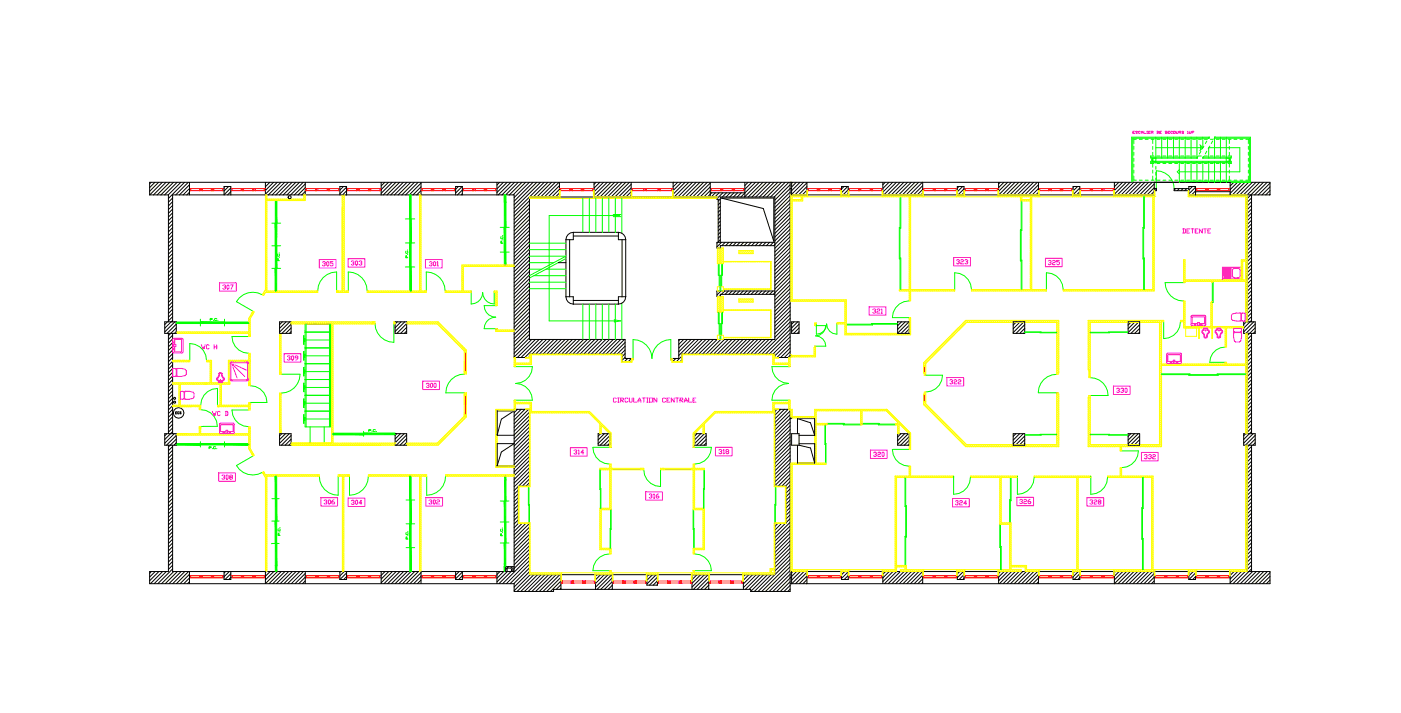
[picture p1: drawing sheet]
<svg xmlns="http://www.w3.org/2000/svg" width="297mm" height="151mm" viewBox="0 0 297 151" stroke-linecap="round" stroke-linejoin="round" font-family="sans-serif">
<g fill="none" stroke="#000" stroke-width=".21">
<path d="M32.1 38.6l-.4 .4M32.8 38.6l-1.1 1.2M33.6 38.6l-1.9 1.9M34.4 38.6l-2.7 2.7M35.2 38.6l-2.7 2.7M36 38.6l-2.7 2.7M36.8 38.6l-2.7 2.7M37.6 38.6l-2.7 2.7M38.3 38.6l-2.6 2.7M39.1 38.6l-3.4 3.5M39.9 38.6l-2.6 2.7M40.2 38.6v2.7"/>
<path d="M40.2 39.2l-2.2 2.1M40.2 39.9l-1.4 1.4M47.7 39.5l-.2 .2M48.5 39.5l-1 1M48.9 39.8l-1.4 1.5M56.3 38.6v2.7M56.4 38.6l-.1 .2M57.2 38.6l-.9 1M58 38.6l-1.7 1.8M58.8 38.6l-2.5 2.5M59.6 38.6l-2.7 2.7M60.4 38.6l-2.7 2.7"/>
<path d="M61.1 38.6l-2.6 2.7M61.9 38.6l-2.6 2.7M62.7 38.6l-2.7 2.7M63.5 38.6l-2.7 2.7M64.3 38.6l-2.7 2.7M64.7 39.8l-1.5 1.5M64.7 38.6v2.7M64.7 39l-2.3 2.3M72.8 39.5l-.7 .8M73.5 39.7l-1.4 1.4M80.8 38.6v2.7M81.6 38.6l-.8 .8"/>
<path d="M82.4 38.6l-1.6 1.6M83.2 38.6l-2.4 2.4M83.9 38.6l-2.6 2.7M84.7 38.6l-2.6 2.7M85.5 38.6l-2.7 2.7M86.3 38.6l-2.7 2.7M87.1 38.6l-2.7 2.7M87.9 38.6l-2.7 2.7M88.7 38.6l-2.7 2.7M89.3 39.6l-1.7 1.7M89.3 38.6v2.7M89.3 38.8l-2.5 2.5"/>
<path d="M97.2 39.5l-.6 .6M98 39.5l-1.4 1.4M98 39.5h-1.4v1.8M98 39.5v1.8M105.4 38.6v2.7M105.9 38.6l-.5 .6M106.7 38.6l-1.3 1.4M107.5 38.6l-2.1 2.2M108.3 38.6l-2.7 2.7M109.1 38.6l-2.7 2.7M109.9 38.6l-2.7 2.7M110.7 38.6l-2.7 2.7"/>
<path d="M111.4 38.6l-2.6 2.7M112.2 38.6l-3.2 3.3M113 38.6l-4 4M113.8 38.6l-4.8 4.8M114.6 38.6l-5.6 5.6M115.4 38.6l-6.4 6.4M116.2 38.6l-3.1 3.1M117 38.6l-3.2 3.1M117.7 38.6l-3.1 3.1M118.5 38.6l-3.1 3.1M118.6 39.3l-2.4 2.4M118.6 38.6v3.1"/>
<path d="M125.9 38.6v3.1M126.4 38.6l-.5 .5M127.2 38.6l-1.3 1.3M128 38.6l-2.1 2M128.7 38.6l-2.8 2.8M129.5 38.6l-3.1 3.1M130.3 38.6l-3.1 3.1M131.1 38.6l-3.1 3.1M131.9 38.6l-3.1 3.1M132.7 38.6l-3.1 3.1M133.5 38.6l-3.2 3.1M133.8 39.8l-1.9 1.9"/>
<path d="M133.8 39.1l-2.7 2.6M133.8 38.6v3.1M142.7 38.6v3.1M142.9 38.6l-.2 .2M143.7 38.6l-1 1M144.5 38.6l-1.8 1.8M145.3 38.6l-2.6 2.6M146 38.6l-3.1 3.1M146.8 38.6l-3.1 3.1M147.6 38.6l-3.1 3.1M148.4 38.6l-3.1 3.1M149.2 38.6l-3.1 3.1"/>
<path d="M150 38.6l-3.1 3.1M150.6 38.8l-3 2.9M150.6 39.6l-2.2 2.1M150.6 38.6v3.1M157.9 38.6v3.1M158.6 38.6l-.7 .7M159.4 38.6l-1.5 1.5M160.2 38.6l-3.1 3.1M161 38.6l-3.1 3.1M161.8 38.6l-3.2 3.1M162.5 38.6l-3.1 3.1M163.3 38.6l-3.1 3.1"/>
<path d="M164.1 38.6l-3.1 3.1M164.9 38.6l-3.1 3.1M165.7 38.6l-3.1 3.1M166.5 38.6l-3.1 3.1M167.3 38.6l-3.2 3.1M167.5 39.2l-3.2 3.2M167.5 38.6v37.2h-3.2v-.8h-19.7v1.6h-2v-.6h1.3v-4.1h20.4v-30.2h-11.6v9.7M167.8 40l-.3-.1-3.2 3.3M167.8 38.6v2.7h76.9v-2.7M168 38.6l-.2 .2M168.8 38.6l-1 1M169.6 38.6l-1.8 1.8"/>
<path d="M170.4 38.6l-2.6 2.6M171.1 38.7l-2.6 2.6M171.1 39.5l-1.8 1.8M171.1 38.6v2.7M178.9 39.5l-.5 .6M179.7 39.5l-1.3 1.3M187.2 38.6v2.7M187.7 38.6l-.5 .6M188.5 38.6l-1.3 1.3M189.3 38.6l-2.1 2.1M190.1 38.6l-2.7 2.7M190.8 38.6l-2.6 2.7"/>
<path d="M191.6 38.6l-2.6 2.7M192.4 38.6l-2.7 2.7M193.2 38.6l-2.7 2.7M194 38.6l-2.7 2.7M194.8 38.6l-2.7 2.7M195.6 38.6l-2.7 2.7M195.6 39.3l-1.9 2M195.6 38.6v2.7M203.3 39.5l-.3 .4M204.1 39.5l-1.1 1.2M211.7 38.6v2.7M212.1 38.6l-.4 .4"/>
<path d="M212.9 38.6l-1.2 1.2M213.6 38.6l-1.9 1.9M214.4 38.6l-2.6 2.7M215.2 38.6l-2.7 2.7M216 38.6l-2.7 2.7M216.8 38.6l-2.7 2.7M217.6 38.6l-2.7 2.7M218.4 38.6l-2.7 2.7M219.1 38.6l-2.6 2.7M219.9 38.6l-2.6 2.7M220.2 39.2l-2.2 2.1M220.2 38.6v2.7"/>
<path d="M220.2 40l-1.4 1.3M227.7 39.5l-.2 .2M228.5 39.5l-1 1M228.9 39.8l-1.4 1.5v-1.8h1.4v1.8M236.3 38.6v2.7M236.4 38.6l-.1 .2M237.2 38.6l-.9 1M238 38.6l-1.7 1.8M238.8 38.6l-2.5 2.6M239.6 38.6l-2.7 2.7M240.4 38.6l-2.7 2.7M241.1 38.6l-2.6 2.7"/>
<path d="M241.9 38.6l-2.6 2.7M242.7 38.6l-2.6 2.7M243.5 38.6l-2.7 2.7M244.3 38.6l-2.7 2.7M244.7 39l-2.3 2.3M244.7 39.8l-1.5 1.5M244.7 40h.5v.4h-.5M249.2 40l-.3 .3M250 40l-.4 .4M250.8 40l-.4 .4M251.6 40l-.4 .4M252.1 40h-3.2v.4h3.2"/>
<path d="M252.8 39.5l-.9 .9M253.5 39.7l-1.4 1.4M260.8 38.6v2.7M261.6 38.6l-.8 .8M262.4 38.6l-1.6 1.6M263.2 38.6l-2.4 2.4M263.9 38.6l-2.6 2.7M264.7 38.6l-2.6 2.7M265.5 38.6l-2.6 2.7M266.3 38.6l-2.7 2.7M267.1 38.6l-2.6 2.7v26.9M267.9 38.6l-3.4 3.4"/>
<path d="M268.7 38.6l-2.7 2.7M269.3 39.6l-1.7 1.7M269.3 38.8l-2.5 2.5M31.7 41.3v-2.7h237.6v2.7h-17.2v-1.8h1.4v1.8M31.7 41.3h4v26.9M36.6 50.6l-.9 .9M36.6 51.4l-.9 .9M36.6 52.2l-.9 .9M36.6 42l-.9 .8M36.6 42.7l-.9 .9M36.6 43.5l-.9 .9M36.6 44.3l-.9 .9"/>
<path d="M36.6 45.1l-.9 .9M36.6 45.9l-.9 .9M36.6 46.7l-.9 .9M36.6 47.5l-.9 .8M36.6 48.2l-.9 .9M36.6 49l-.9 .9M36.6 49.8l-.9 .9M36.6 53l-.9 .9M36.6 53.7l-.9 .9M36.6 54.5l-.9 .9M36.6 55.3l-.9 .9M36.6 56.1l-.9 .9"/>
<path d="M36.6 56.9l-.9 .9M36.6 57.7l-.9 .9M36.6 58.5l-.9 .9M36.6 59.3l-.9 .8M40.2 40.7l-.6 .6M47.5 41.3v-1.8h1.4v1.8M48.9 40.6l-.6 .7M64.7 40.6l-.7 .7M72.1 41.3v-1.8h1.4v1.8M73.5 40.4l-.9 .9M73.5 41.2l-.1 .1M89.3 40.4l-1 .9"/>
<path d="M89.3 41.2l-.2 .1M98 40.3l-1 1M98 41.1l-.2 .2M112.3 42.5l-3.3 3.3M112.3 43.3l-3.3 3.3M112.3 44.1l-3.3 3.3M112.3 44.9l-3.3 3.3M112.3 45.7l-3.3 3.2M112.3 46.5l-3.3 3.2M112.3 47.3l-3.3 3.2M112.3 48l-3.3 3.3M112.3 48.8l-3.3 3.3"/>
<path d="M112.3 49.6l-3.3 3.3M112.3 50.4l-3.3 3.3M112.3 51.2l-3.3 3.2M112.3 52l-3.3 3.2M112.3 52.8l-3.3 3.2M112.3 53.6l-3.3 3.2M112.3 54.3l-3.3 3.3M112.3 55.1l-3.3 3.3M112.3 55.9l-3.3 3.3M112.3 56.7l-3.3 3.2M112.3 57.5l-3.3 3.2M112.3 58.3l-3.3 3.2"/>
<path d="M112.3 59.1l-3.3 3.2M112.3 59.8l-3.3 3.3M118.4 55.7h1.6M118.6 40.1l-1.6 1.6M118.6 40.9l-.8 .8M118.6 41.7h.1M120 50.8v12.1M120.8 50.8v12.1M121.5 49.2a1.57 1.57 0 0 0-1.5 1.6M121.5 50h9.6M121.5 49.2h9.6M121.5 49.2v1.6h-1.5"/>
<path d="M131.1 49.2a1.56 1.56 0 0 1 1.6 1.6M131.1 49.2v1.6h1.6M131.9 50.8v12.1M132.7 50.8v12.1M133.8 40.6l-1.1 1.1M133.8 41.4l-.3 .3M150.6 40.4l-1.4 1.3M150.6 40.9h7.3M150.9 40.9l-.9 .8M151.7 40.9l-.9 .8M152.2 51.4l-.2 .1M152.3 51.4v-9.2h-.3v-.5h-39.7v30.2h20.2v4.1h1.4v.6h-2v-1.6h-19.6v.8h-3.3v-34.5h-72.4v26.9"/>
<path d="M152.5 40.9l-.9 .8M152.7 42.2l-.4 .4M152.7 43l-.4 .4M152.7 43.7l-.4 .5M152.7 45.3l-.4 .5M152.7 46.9l-.4 .4M152.7 48.5l-.4 .4M152.7 50l-.4 .5M152.7 52.4l-.1 .2M152.7 44.5l-.4 .5M152.7 46.1l-.4 .4M152.7 47.7l-.4 .4"/>
<path d="M152.7 49.2l-.4 .5M152.7 50.8l-.4 .5M152.9 42h11.2v9.1l-2.3-6.9zM153 51.4l-1 .9M153.2 40.9l-1.2 1.2M153.8 51.4l-.8 .7M154 40.9l-.9 .8M154.5 51.4l-.7 .7M154.8 40.9l-.9 .8M155.3 51.4l-.7 .7M155.6 40.9l-.9 .8M156.1 51.4l-.7 .7"/>
<path d="M156.4 40.9l-.9 .8M156.9 51.4l-.7 .7M157.2 40.9l-.9 .8M157.7 51.4l-.7 .7M158.5 51.4l-.7 .7M159.3 51.4l-.8 .7M160 51.4l-.7 .7M160.8 51.4l-.7 .7M161.6 51.4l-.7 .7M162.4 51.4l-.7 .7M163.2 51.4l-.7 .7M164 51.4l-.7 .7"/>
<path d="M164.3 51.4h-12.3v1.2h.7v-.5h11.6M167.5 41.5l-3.2 3.3M167.5 42.3l-3.2 3.2M167.5 43.1l-3.2 3.2M167.5 44.7l-3.2 3.2M167.5 45.4l-3.2 3.3M167.5 40.7l-3.2 3.3M167.5 43.9l-3.2 3.2M167.5 46.2l-3.2 3.3M167.5 47l-3.2 3.3M167.5 47.8l-3.2 3.2M167.5 48.6l-3.4 3.5"/>
<path d="M167.5 49.4l-3.2 3.2M167.5 50.2l-3.2 3.2M167.5 50.9l-3.2 3.3M167.5 51.7l-3.2 3.3M167.5 52.5l-3.2 3.3M167.5 53.3l-3.2 3.3M167.5 54.1l-3.2 3.2M167.5 54.9l-3.2 3.2M167.5 55.7l-3.2 3.2M167.5 56.4l-3.2 3.3M167.5 57.2l-3.2 3.3M167.5 58l-3.2 3.3"/>
<path d="M167.5 58.8l-3.5 3.6M167.5 59.6l-3.2 3.2M171.1 40.3l-1 1M171.1 41.1l-.2 .2M178.4 41.3v-1.8h1.4v1.8M179.8 40.2l-1.1 1.1M179.8 41l-.3 .3M195.6 40.9l-.4 .4M195.6 40.1l-1.1 1.2M203 41.3v-1.8h1.4v1.8M204.4 40l-1.3 1.3M204.4 40.8l-.5 .5"/>
<path d="M220.2 40.7l-.6 .6M228.9 40.6l-.6 .7M244.7 40.6l-.7 .7M245.2 40.1l-.3 .3M253.5 40.5l-.9 .8M253.5 41.2l-.1 .1M253.5 40.6h7.3M265.4 43.5l-.9 .9M265.4 44.3l-.9 .9M265.4 45.1l-.9 .9M265.4 45.9l-.9 .9M265.4 41.3v26.9"/>
<path d="M265.4 41.9l-.9 .9M265.4 46.7l-.9 .9M265.4 47.4l-.9 .9M265.4 48.2l-.9 .9M265.4 49l-.9 .9M265.4 49.8l-.9 .9M265.4 50.6l-.9 .9M265.4 52.2l-.9 .9M265.4 53.7l-.9 .9M265.4 42.7l-.9 .9M265.4 51.4l-.9 .9M265.4 52.9l-.9 .9"/>
<path d="M265.4 54.5l-.9 .9M265.4 55.3l-.9 .9M265.4 56.1l-.9 .9M265.4 56.9l-.9 .9M265.4 57.7l-.9 .9M265.4 58.5l-.9 .8M265.4 59.2l-.9 .9M269.3 41.2l-.2 .1M269.3 40.4l-.9 .9M34.9 68.2h2.5v2.5h-2.5zM35.5 68.2l-.6 .6M35.7 70.7v21.2"/>
<path d="M36.6 67.1l-.9 .9M36.6 67.9l-1.7 1.7M36.6 71l-.9 .9M36.6 71.8l-.9 .9M36.6 72.6l-.9 .9M36.6 73.4l-.9 .9M36.6 74.2l-.9 .9M36.6 75l-.9 .9M36.6 75.8l-.9 .8M36.6 76.5l-.9 .9M36.6 77.3l-.9 .9M36.6 78.1l-.9 .9"/>
<path d="M36.6 78.9l-.9 .9M36.6 79.7l-.9 .9M36.6 70.7v21.2M36.6 60l-.9 .9M36.6 60.8l-.9 .9M36.6 61.6l-.9 .9M36.6 62.4l-.9 .9M36.6 63.2l-.9 .9M36.6 64l-.9 .9M36.6 64.8l-.9 .8M36.6 65.5l-.9 .9M36.6 66.3l-.9 .9"/>
<path d="M37.1 68.2l-2.2 2.2M37.4 68.7l-2 2M37.4 69.5l-1.7 1.6M37.4 70.3l-.4 .4M59.3 68.2h2.4v2.5h-2.4zM59.9 68.2l-.6 .6M60.7 68.2l-1.4 1.4M61.4 68.2l-2.1 2.2M61.7 69.5l-1.1 1.2M61.7 70.3l-.3 .4M61.7 68.7l-1.9 2M83.8 68.2h2.4v2.5h-2.4z"/>
<path d="M84.2 68.2l-.4 .5M85 68.2l-1.2 1.3M85.8 68.2l-2 2M86.2 68.6l-2 2.1M86.2 69.4l-1.3 1.3M86.2 70.2l-.5 .5M112.3 60.6l-3.3 3.3M112.3 61.4l-3.3 3.3M112.3 62.2l-3.3 3.2M112.3 63l-3.3 3.2M112.3 63.8l-3.3 3.2M112.3 64.6l-3.3 3.2"/>
<path d="M112.3 65.3l-3.3 3.3M112.3 66.1l-3.3 3.3M112.3 66.9l-3.3 3.3M112.3 67.7l-3.3 3.2M112.3 68.5l-3.3 3.2M112.3 69.3l-3.3 3.2M112.3 70.1l-3.3 3.2M112.3 70.8l-3.3 3.3M112.3 71.6l-3.3 3.3M112.3 75.6l-.2 .2M112.7 71.9l-3.7 3.8M113.5 71.9l-3.8 3.9"/>
<path d="M114.3 71.9l-3.8 3.9M115.1 71.9l-3.8 3.9M115.9 71.9l-3.1 3.1M116.7 71.9l-3.2 3.1M117.5 71.9l-3.2 3.1M118.2 71.9l-3.1 3.1M119 71.9l-3.1 3.1M119.8 71.9l-3.1 3.1M120 62.9a1.56 1.56 0 0 0 1.5 1.5M120 62.9h1.5v1.5M120.6 71.9l-3.1 3.1M121.4 71.9l-3.1 3.1"/>
<path d="M121.5 63.7h9.6M121.5 64.4h9.6M122.2 71.9l-3.1 3.1M123 71.9l-3.2 3.1M123.7 71.9l-3.1 3.1M124.5 71.9l-3.1 3.1M125.3 71.9l-3.1 3.1M126.1 71.9l-3.1 3.1M126.9 71.9l-3.1 3.1M127.7 71.9l-3.1 3.1M128.5 71.9l-3.2 3.1M129.2 71.9l-3.1 3.1"/>
<path d="M130 71.9l-3.1 3.1M130.8 71.9l-3.1 3.1M131.6 71.9l-3.1 3.1M132.4 71.9l-3.1 3.1M132.5 72.6l-2.4 2.4M132.5 73.4l-1.7 1.6M132.5 74.2l-.9 .8M132.5 74.9l-.6 .7M132.5 75.7l-.6 .7M132.7 62.9a1.55 1.55 0 0 1-1.6 1.5M132.7 62.9h-1.6v1.5M133.1 76l-.7 .6"/>
<path d="M133.9 76l-.7 .6M143.3 76l-.7 .6M144.2 71.9l-.3 .3M144.6 75.5l-1.2 1.1M144.6 76.2l-.4 .4M145 71.9l-1.1 1.1M145.7 71.9l-1.8 1.9M146.5 71.9l-2.6 2.7M147.3 71.9l-3.4 3.4M148.1 71.9l-3.1 3.1M148.9 71.9l-3.1 3.1M149.7 71.9l-3.1 3.1"/>
<path d="M150.5 71.9l-3.1 3.1M151.2 71.9l-3.1 3.1M152 71.9l-3.1 3.1M152.1 61.7h-.1M152.7 62.6l-.2 .2M152.8 71.9l-3.1 3.1M152.9 61.7l-.9 .8M153.6 71.9l-3.1 3.1M153.7 61.7l-.8 .7M154.4 71.9l-3.1 3.1M154.4 61.7l-.7 .7M155.2 71.9l-3.1 3.1"/>
<path d="M155.2 61.7l-.7 .7M156 71.9l-3.1 3.1M156 61.7l-.7 .7M156.7 71.9l-3.1 3.1M156.8 61.7l-.7 .7M157.5 71.9l-3.1 3.1M157.6 61.7l-.7 .7M158.3 71.9l-3.1 3.1M158.4 61.7l-.7 .7M159.1 71.9l-3.1 3.1M159.2 61.7l-.7 .7M159.9 71.9l-3.1 3.1"/>
<path d="M159.9 61.7l-.7 .7M160.7 71.9l-3.1 3.1M160.7 61.7l-.7 .7M161.5 71.9l-3.1 3.1M161.5 61.7l-.7 .7M162.3 71.9l-3.2 3.1M162.3 61.7l-.7 .7M163 71.9l-3.1 3.1M163.1 61.7l-.7 .7M163.8 71.9l-3.1 3.1M163.9 61.7l-.7 .7M164.3 61.7h-12.3v1.1h.7v-.4h11.6"/>
<path d="M167.5 60.4l-3.2 3.2M167.5 61.2l-3.2 3.2M167.5 62l-3.2 3.2M167.5 62.7l-3.2 3.3M167.5 63.5l-3.2 3.3M167.5 64.3l-3.2 3.3M167.5 65.9l-3.2 3.2M167.5 67.5l-3.2 3.2M167.5 68.2l-3.2 3.3M167.5 65.1l-3.2 3.2M167.5 66.7l-3.2 3.2M167.5 69l-6 6"/>
<path d="M167.5 69.8l-5.2 5.2M167.5 70.6l-4.4 4.4M167.5 71.4l-3.6 3.6M167.5 72.2l-3.2 3.2M167.5 73l-2.8 2.8M167.5 73.7l-2 2.1M167.5 74.5l-1.2 1.3M167.5 75.3l-.4 .5M167.8 68.2h1.6v2.5h-1.6zM168.3 68.2l-.5 .5M169.1 68.2l-1.3 1.3M169.4 68.7l-1.6 1.6"/>
<path d="M169.4 69.5l-1.1 1.2M169.4 70.3l-.4 .4M190.3 68.2h2.5v2.5h-2.5zM190.4 68.2h-.1M191.1 68.2l-.8 .8M191.9 68.2l-1.6 1.6M192.7 68.2l-2.4 2.4M192.8 69.7l-1 1M192.8 68.9l-1.7 1.8M192.8 70.5l-.2 .2M214.8 68.2h2.5v2.5h-2.5zM215.5 68.2l-.7 .7"/>
<path d="M216.3 68.2l-1.5 1.5M217.1 68.2l-2.3 2.3M217.3 69.6l-1.1 1.1M217.3 68.8l-1.9 1.9M217.3 70.4l-.3 .3M239.2 68.2h2.4v2.5h-2.4zM239.9 68.2l-.7 .7M240.7 68.2l-1.5 1.5M241.5 68.2l-2.3 2.3M241.6 68.8l-1.8 1.9M241.6 69.6l-1 1.1M241.6 70.4l-.2 .3"/>
<path d="M263.7 68.2h2.4v2.5h-2.4zM264.2 68.2l-.5 .6M264.5 70.7v21.2M265.4 67.9l-1.7 1.7M265.4 71l-.9 .9M265.4 71.8l-.9 .9M265.4 72.6l-.9 .9M265.4 73.4l-.9 .9M265.4 74.2l-.9 .9M265.4 75l-.9 .8M265.4 75.7l-.9 .9M265.4 76.5l-.9 .9"/>
<path d="M265.4 77.3l-.9 .9M265.4 78.1l-.9 .9M265.4 78.9l-.9 .9M265.4 79.7l-.9 .9M265.4 70.7v21.2M265.4 66.3l-.9 .9M265.4 60l-.9 .9M265.4 61.6l-.9 .9M265.4 60.8l-.9 .9M265.4 62.4l-.9 .9M265.4 63.2l-.9 .9M265.4 64l-.9 .8"/>
<path d="M265.4 64.7l-.9 .9M265.4 65.5l-.9 .9M265.4 67.1l-.9 .9M265.8 68.2l-2.1 2.1M266.1 68.7l-1.9 2M266.1 69.5l-1.6 1.6M266.1 70.2l-.4 .5M34.9 91.9h2.5v2.5h-2.5zM35.4 91.9l-.5 .5M35.7 94.4v26.7h-4v2.6h77.3v1.6h8.4v-.4h41.8v.4M36.6 80.5l-.9 .9M36.6 81.3l-.9 .9"/>
<path d="M36.6 82l-.9 .9M36.6 82.8l-.9 .9M36.6 83.6l-.9 .9M36.6 84.4l-.9 .9M36.6 85.2l-.9 .9M36.6 86l-.9 .9M36.6 86.8l-.9 .9M36.6 87.5l-.9 .9M36.6 88.3l-.9 .9M36.6 89.1l-.9 .9M36.6 89.9l-.9 .9M36.6 90.7l-.9 .9"/>
<path d="M36.6 91.5l-1.7 1.6M36.6 94.4v26.7h72.4v-34.4h3.3v16.3h-2.4v7.9M36.6 94.6l-.9 .9M36.6 95.4l-.9 .9M36.6 96.2l-.9 .9M36.6 97l-.9 .9M36.6 97.8l-.9 .9M36.6 98.6l-.9 .8M36.6 99.3l-.9 .9M37 91.9l-2.1 2M37.2 87.5h.2M37.4 93.1l-1.7 1.6"/>
<path d="M37.4 93.8l-.5 .6M37.4 92.3l-2.1 2.1M37.5 87.3h-.3v.4h.3M38 87.3h-.3l.1 .4 .2-.1M38.4 87.3h-.2l.2 .3h-.3M59.3 91.9h2.4v2.5h-2.4zM59.8 91.9l-.5 .5M60.5 91.9l-1.2 1.3M61.3 91.9l-2 2.1M61.7 92.3l-2 2.1M61.7 93.1l-1.2 1.3M61.7 93.9l-.5 .5"/>
<path d="M83.8 91.9h2.4v2.5h-2.4zM84.1 91.9l-.3 .4M84.9 91.9l-1.1 1.1M85.7 91.9l-1.9 1.9M86.2 92.2l-2.2 2.2M86.2 92.9l-1.4 1.5M86.2 93.7l-.6 .7M105.4 98.7h3.6M105.4 94h3.6l-2.7 1.8-.9 2.9zM105.4 87.1h3.6l-2.7 1.7-.9 3.4zM105.4 92.2h3.6M109.7 86.7l-.7 .8"/>
<path d="M110.5 86.7l-1.5 1.5M111.3 86.7l-2.3 2.3M112.1 86.7l-3.1 3.1M112.3 87.4l-3.3 3.2M112.3 88.1l-3.3 3.3M112.3 88.9l-3.3 3.3M112.3 89.7l-3.3 3.3M112.3 90.5l-3.3 3.2M112.3 91.3l-3.3 3.2M112.3 92.1l-3.3 3.2M112.3 92.9l-3.3 3.2M112.3 93.6l-3.3 3.3"/>
<path d="M112.3 95.2l-3.3 3.3M112.3 96l-3.3 3.2M112.3 96.8l-3.3 3.2M112.3 97.6l-3.3 3.2M112.3 98.4l-3.3 3.2M112.3 99.9l-3.3 3.3M112.3 99.1l-3.3 3.3M112.3 94.4l-3.3 3.3M126.8 91.9h2.5v2.5h-2.5zM127.4 91.9l-.6 .5M128.1 91.9l-1.3 1.3M128.9 91.9l-2.1 2.1"/>
<path d="M129.3 92.4l-2 2M129.3 93.1l-1.2 1.3M129.3 93.9l-.5 .5M147.3 91.9h2.4v2.5h-2.4zM147.8 91.9l-.5 .5M148.6 91.9l-1.3 1.3M149.4 91.9l-2.1 2.1M149.7 92.3l-2 2.1M149.7 93.1l-1.2 1.3M149.7 93.9l-.4 .5M164.7 86.7l-.4 .5M165.5 86.7l-1.2 1.3"/>
<path d="M166.3 86.7l-2 2.1M167.1 86.7l-2.8 2.9M167.5 87.1l-3.2 3.2M167.5 87.9l-3.2 3.2M167.5 88.3h.3v.4h-.3l-3.2 3.2M167.5 89.5l-3.2 3.2M167.5 90.2l-3.2 3.3M167.5 91l-3.2 3.3M167.5 91.8l-3.2 3.3M167.5 92.6l-3.2 3.3M167.5 93.4l-3.2 3.2M167.5 94.2l-3.2 3.2"/>
<path d="M167.5 95l-3.2 3.2M167.5 95.8l-3.2 3.2M167.5 96.5l-3.2 3.3M167.5 97.3l-3.2 3.3M167.5 98.1l-3.2 3.3M167.5 98.9l-3.2 3.2M167.5 99.7l-3.2 3.2M167.8 91.9h1.6v2.5h-1.6zM169.1 94.4v3.7h3.6M169.1 88.7v3.2M169.1 88.7h3.6v3.6M169.1 88.7l2.7 .9 .9 2.7"/>
<path d="M169.4 94h3.3v4.1M169.4 94.4l2.4 .5 .9 3.2M169.4 92.3h3.3M190.3 91.9h2.5v2.5h-2.5zM191 91.9l-.7 .7M191.8 91.9l-1.5 1.5M192.6 91.9l-2.3 2.3M192.8 92.5l-1.9 1.9M192.8 94.1l-.3 .3M192.8 93.3l-1.1 1.1M214.8 91.9h2.5v2.5h-2.5zM215.4 91.9l-.6 .6"/>
<path d="M216.2 91.9l-1.4 1.4M217 91.9l-2.2 2.2M217.3 92.4l-2 2M217.3 93.2l-1.2 1.2M217.3 94l-.4 .4M239.2 91.9h2.4v2.5h-2.4zM239.8 91.9l-.6 .6M240.5 91.9l-1.3 1.4M241.3 91.9l-2.1 2.2M241.6 92.4l-1.9 2M241.6 93.2l-1.1 1.2M241.6 94l-.4 .4"/>
<path d="M263.7 91.9h2.4v2.5h-2.4zM264.1 91.9l-.4 .4M264.5 94.4v26.7M265.4 80.5l-.9 .9M265.4 81.2l-.9 .9M265.4 82l-.9 .9M265.4 82.8l-.9 .9M265.4 83.6l-.9 .9M265.4 84.4l-.9 .9M265.4 85.2l-.9 .9M265.4 86l-.9 .9M265.4 86.7l-.9 .9"/>
<path d="M265.4 87.5l-.9 .9M265.4 88.3l-.9 .9M265.4 89.1l-.9 .9M265.4 89.9l-.9 .9M265.4 90.7l-.9 .9M265.4 91.5l-1.7 1.6M265.4 94.4v26.7M265.4 95.4l-.9 .9M265.4 96.2l-.9 .9M265.4 97l-.9 .9M265.4 97.8l-.9 .8M265.4 98.5l-.9 .9"/>
<path d="M265.4 99.3l-.9 .9M265.4 94.6l-.9 .9M265.7 91.9l-2 2M266.1 93l-1.6 1.7M266.1 93.8l-.5 .6M266.1 92.3l-2.1 2.1M36.6 108l-.9 .9M36.6 108.8l-.9 .9M36.6 109.6l-.9 .8M36.6 110.3l-.9 .9M36.6 111.1l-.9 .9M36.6 111.9l-.9 .9"/>
<path d="M36.6 112.7l-.9 .9M36.6 113.5l-.9 .9M36.6 115.1l-.9 .9M36.6 116.6l-.9 .9M36.6 118.2l-.9 .9M36.6 119.8l-.9 .9M36.6 100.1l-.9 .9M36.6 100.9l-.9 .9M36.6 101.7l-.9 .9M36.6 102.5l-.9 .9M36.6 103.3l-.9 .9M36.6 104.1l-.9 .8"/>
<path d="M36.6 104.8l-.9 .9M36.6 105.6l-.9 .9M36.6 106.4l-.9 .9M36.6 107.2l-.9 .9M36.6 114.3l-.9 .9M36.6 115.8l-.9 .9M36.6 117.4l-.9 .9M36.6 119l-.9 .9M109.9 103.1l-.9 .9M109.9 103.9l-.9 .8M109.9 104.6l-.9 .9M109.9 105.4l-.9 .9"/>
<path d="M109.9 106.2l-.9 .9M109.9 107l-.9 .9M109.9 107.8l-.9 .9M109.9 108.6l-.9 .9M109.9 109.4l-.9 .9M109.9 110.9l-.9 .9M109.9 110.1l-.9 .9M109.9 110.9h2.4M110.7 110.9l-1.7 1.7M111.5 110.9l-2.5 2.5M112.3 110.9v10.9h52v-10.9h2.3v-7.9h-2.3v-16.3h3.2v38.6h-8.3M112.3 100.7l-2.4 2.3"/>
<path d="M112.3 101.5l-1.6 1.5M112.3 102.3l-.8 .7M112.3 111.7l-3.3 3.3M112.3 113.3l-3.3 3.2M112.3 114.9l-3.3 3.2M112.3 116.4l-3.3 3.3M112.3 118l-5.7 5.7M112.3 119.6l-4.2 4.1M112.3 110.9l-3.3 3.3M112.3 112.5l-3.3 3.2M112.3 114.1l-3.3 3.2M112.3 115.6l-3.3 3.3"/>
<path d="M112.3 117.2l-3.3 3.3M112.3 118.8l-4.9 4.9M164.9 110.9l-.6 .7M165.7 110.9l-1.4 1.5M166.5 110.9l-2.2 2.2M167.5 100.5l-2.5 2.5M167.5 101.3l-1.7 1.7M167.5 102l-1 1M167.5 102.8l-.9 .9M167.5 103.6l-.9 .9M167.5 104.4l-.9 .9M167.5 105.2l-.9 .9"/>
<path d="M167.5 106l-.9 .9M167.5 106.8l-.9 .8M167.5 107.5l-.9 .9M167.5 109.1l-.9 .9M167.5 109.9l-.9 .9M167.5 108.3l-.9 .9M167.5 110.7l-3.2 3.2M167.5 111.5l-3.2 3.2M167.5 112.3l-3.2 3.2M167.5 113l-3.2 3.3M167.5 113.8l-3.2 3.3M167.5 114.6l-3.2 3.3"/>
<path d="M167.5 116.2l-3.2 3.2M167.5 115.4l-3.2 3.2M167.5 117l-3.2 3.2M167.5 117.8l-3.2 3.2M167.5 118.5l-6.8 6.8M167.5 119.3l-6 6M265.4 100.1l-.9 .9M265.4 100.9l-.9 .9M265.4 101.7l-.9 .9M265.4 108l-.9 .9M265.4 108.8l-.9 .8M265.4 109.5l-.9 .9"/>
<path d="M265.4 102.5l-.9 .9M265.4 103.3l-.9 .8M265.4 104l-.9 .9M265.4 104.8l-.9 .9M265.4 105.6l-.9 .9M265.4 106.4l-.9 .9M265.4 107.2l-.9 .9M265.4 110.3l-.9 .9M265.4 111.1l-.9 .9M265.4 111.9l-.9 .9M265.4 112.7l-.9 .9M265.4 113.5l-.9 .9"/>
<path d="M265.4 114.3l-.9 .9M265.4 115l-.9 .9M265.4 115.8l-.9 .9M265.4 116.6l-.9 .9M265.4 117.4l-.9 .9M265.4 118.2l-.9 .9M265.4 119l-.9 .9M265.4 119.8l-.9 .9M32.1 121.1l-.4 .4M32.9 121.1l-1.2 1.2M33.7 121.1l-2 2M34.5 121.1l-2.6 2.6"/>
<path d="M35.3 121.1l-2.6 2.6M36.6 120.6l-3.1 3.1M36.8 121.1l-2.6 2.6M37.6 121.1l-2.6 2.6M38.4 121.1l-2.6 2.6M39.2 121.1l-2.6 2.6M40 121.1l-2.6 2.6M40.2 122.5l-1.2 1.2M40.2 121.7l-2 2M40.2 123.3l-.4 .4M40.2 121.1v2.6M47.5 121.1v1.7h1.4v-1.7"/>
<path d="M47.8 121.1l-.3 .3M48.6 121.1l-1.1 1.1M48.9 121.6l-1.2 1.2M48.9 122.4l-.4 .4M56.3 121.1v2.6M56.5 121.1l-.2 .2M57.3 121.1l-1 1M58 121.1l-1.7 1.8M58.8 121.1l-2.5 2.6M59.6 121.1l-2.6 2.6M60.4 121.1l-2.6 2.6M61.2 121.1l-2.6 2.6"/>
<path d="M62 121.1l-2.6 2.6M62.8 121.1l-2.6 2.6M63.6 121.1l-2.6 2.6M64.3 121.1l-2.5 2.6M64.7 122.3l-1.4 1.4M64.7 121.5l-2.2 2.2M64.7 123.1l-.6 .6M64.7 121.1v2.6M72.1 121.1v1.7h1.4v-1.7M72.2 121.1l-.1 .2M73 121.1l-.9 .9M73.5 121.4l-1.4 1.4"/>
<path d="M73.5 122.2l-.6 .6M80.8 121.1v2.6M81.6 121.1l-.8 .8M82.4 121.1l-1.6 1.6M83.2 121.1l-2.4 2.4M84 121.1l-2.6 2.6M84.8 121.1l-2.6 2.6M85.6 121.1l-2.6 2.6M86.3 121.1l-2.5 2.6M87.1 121.1l-2.5 2.6M87.9 121.1l-2.6 2.6M88.7 121.1l-2.6 2.6"/>
<path d="M89.3 121.3l-2.4 2.4M89.3 122.9l-.8 .8M89.3 122.1l-1.6 1.6M89.3 121.1v2.6M96.6 121.1v1.7h1.4M97.4 121.1l-.8 .8M98 121.2l-1.4 1.5M98 122.8h.1M98 122l-.8 .8M98 121.1v1.7M105.4 121.1v2.6M106 121.1l-.6 .7"/>
<path d="M106.8 121.1l-1.4 1.4M107.6 121.1l-2.2 2.2M107.8 120.1l-.6 .6M108.4 121.1l-2.6 2.6M108.6 120.1l-.3 .3M109 120.1h-1.8v1M109 120.4h-1.5v.7M112.3 120.4l-3.4 3.3M112.3 121.2l-3.3 3.2M112.4 121.8l-3.4 3.4M113.2 121.8l-3.6 3.5M114 121.8l-3.6 3.5"/>
<path d="M114.8 121.8l-3.6 3.5M115.6 121.8l-3.6 3.5M116.3 121.8l-3.5 3.5M117.1 121.8l-3.5 3.5M117.9 121.8l-3.5 3.5M118.7 121.8l-3.6 3.5M118.9 122.3l-3 3M118.9 123.1l-2.2 2.2M118.9 123.9l-1 1M118.9 124.7l-.2 .2M118.9 121.8v3.1M126.3 121.8v3.1"/>
<path d="M126.6 121.8l-.3 .3M127.3 121.8l-1 1.1M128.1 121.8l-1.8 1.9M128.9 121.8l-2.6 2.6M129.7 121.8l-3.1 3.1M129.8 122.5l-2.4 2.4M129.8 123.2l-1.6 1.7M129.8 124l-.9 .9M129.8 124.8l-.1 .1M129.8 121.8v3.1M137.2 121.8v2.2h2.2v-2.2M137.6 121.8l-.4 .4"/>
<path d="M138.3 121.8l-1.1 1.2M139.1 121.8l-1.9 2M139.4 122.3l-1.7 1.7M139.4 123.1l-.9 .9M139.4 123.9l-.1 .1M146.7 121.8v3.1M147 121.8l-.3 .3M147.8 121.8l-1.1 1M148.6 121.8l-1.9 1.8M149.4 121.8l-2.7 2.6M150.1 121.8l-3.1 3.1M150.3 122.4l-2.5 2.5"/>
<path d="M150.3 123.2l-1.7 1.7M150.3 124l-.9 .9M150.3 124.8l-.1 .1M150.3 121.8v3.1M157.6 121.8v3.1M158 121.8l-.4 .4M158.8 121.8l-1.2 1.2M159.6 121.8l-2 1.9M160.4 121.8l-2.8 2.7M161.1 121.8l-3.1 3.1M161.9 121.8l-3.1 3.1M162.7 121.8l-3.5 3.5"/>
<path d="M163.5 121.8l-3.6 3.5M167.5 123.7h101.8v-2.6h-101.5v2.6M167.5 120.1l-5.2 5.2M167.5 120.9l-4.4 4.4M167.5 121.7l-3.6 3.6M167.5 122.5l-2.8 2.8M167.5 123.3l-2.1 2M167.5 124l-1.3 1.3M167.5 124.8l-.5 .5M167.5 122.4h.3M168.1 121.1l-.3 .3M168.9 121.1l-1.1 1.1"/>
<path d="M169.7 121.1l-1.9 1.9M170.5 121.1l-2.6 2.6M171.1 121.3l-2.4 2.4M171.1 122.1l-1.7 1.6M171.1 122.8l-.9 .9M171.1 123.6l-.1 .1M171.1 121.1v2.6M178.4 121.1v1.7h1.4v-1.7M179.1 121.1l-.7 .7M179.8 121.2l-1.4 1.4M179.8 122l-.8 .8M179.8 122.7v.1"/>
<path d="M187.2 121.1v2.6M187.7 121.1l-.5 .6M188.5 121.1l-1.3 1.4M189.3 121.1l-2.1 2.2M190.1 121.1l-2.6 2.6M190.9 121.1l-2.6 2.6M191.7 121.1l-2.6 2.6M192.5 121.1l-2.6 2.6M193.3 121.1l-2.6 2.6M194 121.1l-2.5 2.6M194.8 121.1l-2.6 2.6M195.6 121.1l-2.6 2.6"/>
<path d="M195.6 121.9l-1.8 1.8M195.6 122.7l-1 1M195.6 123.5l-.2 .2M195.6 121.1v2.6M203 121.1v1.7h1.4v-1.7M203.5 121.1l-.5 .5M204.3 121.1l-1.3 1.3M204.4 121.8l-1 1M204.4 122.6l-.3 .2M211.7 121.1v2.6M212.1 121.1l-.4 .4M212.9 121.1l-1.2 1.2"/>
<path d="M213.7 121.1l-2 2M214.5 121.1l-2.6 2.6M215.3 121.1l-2.6 2.6M216 121.1l-2.5 2.6M216.8 121.1l-2.5 2.6M217.6 121.1l-2.6 2.6M218.4 121.1l-2.6 2.6M219.2 121.1l-2.6 2.6M220 121.1l-2.6 2.6M220.2 121.7l-2 2M220.2 122.5l-1.2 1.2M220.2 123.3l-.4 .4"/>
<path d="M220.2 121.1v2.6M227.5 121.1v1.7h1.4v-1.7M227.8 121.1l-.3 .3M228.6 121.1l-1.1 1.1M228.9 121.6l-1.2 1.2M228.9 122.4l-.4 .4M236.3 121.1v2.6l2.5-2.6M236.5 121.1l-.2 .2M237.3 121.1l-1 1M238.1 121.1l-1.8 1.8M239.6 121.1l-2.6 2.6M240.4 121.1l-2.6 2.6"/>
<path d="M241.2 121.1l-2.6 2.6M242 121.1l-2.6 2.6M242.8 121.1l-2.6 2.6M243.6 121.1l-2.6 2.6M244.3 121.1l-2.5 2.6M244.7 121.5l-2.1 2.2M244.7 122.3l-1.4 1.4M244.7 123.1l-.6 .6M244.7 121.1v2.6M252.1 121.1v1.7h1.4v-1.7M252.2 121.1l-.1 .2M253 121.1l-.9 1"/>
<path d="M253.5 121.4l-1.4 1.4M253.5 122.2l-.6 .6M260.8 121.2v2.5M261.6 121.1l-.8 .8M262.4 121.1l-1.6 1.6M263.2 121.1l-2.4 2.4M264 121.1l-2.6 2.6M265.4 120.6l-3.2 3.1M265.6 121.1l-2.6 2.6M266.4 121.1l-2.6 2.6M267.1 121.1l-2.5 2.6M267.9 121.1l-2.6 2.6"/>
<path d="M268.7 121.1l-2.6 2.6M269.3 121.4l-2.4 2.3M269.3 122.1l-1.6 1.6M269.3 122.9l-.8 .8"/>
<circle cx="61.4" cy="41.8" r=".33"/>
<circle cx="37" cy="84.4" r=".22"/>
<circle cx="37" cy="85.2" r=".22"/>
<circle cx="37.9" cy="87.5" r="1.12"/>
<circle cx="108.6" cy="120.8" r=".22"/>
</g>
<g fill="none" stroke="#ff0" stroke-width=".21">
<path d="M56.5 41.3l-.2 .2M56.6 57.3l-.3 .4M56.6 59.3l-.3 .3M56.6 59.7l-.3 .3M56.6 42.2h7.8v-.9h.3v1.2h-8.1M56.6 57.7l-.3 .3M56.6 58.5l-.3 .3M56.6 58.9l-.3 .3M56.6 41.6l-.3 .3M56.6 42l-.3 .3M56.6 42.8l-.3 .3M56.6 43.2l-.3 .3"/>
<path d="M56.6 43.6l-.3 .3M56.6 44l-.3 .3M56.6 44.4l-.3 .3M56.6 44.8l-.3 .3M56.6 45.2l-.3 .3M56.6 45.6l-.3 .3M56.6 45.9l-.3 .4M56.6 46.3l-.3 .3M56.6 46.7l-.3 .3M56.6 47.1l-.3 .3M56.6 47.5l-.3 .3M56.6 47.9l-.3 .3"/>
<path d="M56.6 48.3l-.3 .3M56.6 48.7l-.3 .3M56.6 49.1l-.3 .3M56.6 49.5l-.3 .3M56.6 49.9l-.3 .3M56.6 50.3l-.3 .3M56.6 50.7l-.3 .3M56.6 51.1l-.3 .3M56.6 51.4l-.3 .4M56.6 51.8l-.3 .4M56.6 52.2l-.3 .3M56.6 52.6l-.3 .3"/>
<path d="M56.6 53l-.3 .3M56.6 53.4l-.3 .3M56.6 53.8l-.3 .3M56.6 54.2l-.3 .3M56.6 54.6l-.3 .3M56.6 55l-.3 .3M56.6 55.4l-.3 .3M56.6 55.8l-.3 .3M56.6 56.2l-.3 .3M56.6 56.6l-.3 .3M56.6 56.9l-.3 .4M56.6 58.1l-.3 .3"/>
<path d="M56.8 42.2l-.5 .5M57.2 42.2l-.3 .3M57.6 42.2l-.3 .3M58 42.2l-.3 .3M58.4 42.2l-.3 .3M58.8 42.2l-.3 .3M59.2 42.2l-.4 .3M59.6 42.2l-.4 .3M59.9 42.2l-.3 .3M60.3 42.2l-.3 .3M60.7 42.2l-.3 .3M61.1 42.2l-.3 .3"/>
<path d="M61.5 42.2l-.3 .3M61.9 42.2l-.3 .3M62.3 42.2l-.3 .3M62.7 42.2l-.3 .3M63.1 42.2l-.3 .3M63.5 42.2l-.3 .3M63.9 42.2l-.3 .3M64.3 42.2l-.3 .3M64.7 41.7l-.3 .3M64.7 41.3l-.3 .4M64.7 42.1l-.3 .4M72.6 41.3l-.1 .1"/>
<path d="M73 42.9l-.5 .4M73 43.3l-.5 .4M73 44.9l-.5 .4M73 46l-.5 .5M73 46.4l-.5 .5M73 47.2l-.5 .5M73 47.6l-.5 .5M73 48l-.5 .5M73 48.4l-.5 .4M73 48.8l-.5 .4M73 49.2l-.5 .4M73 49.6l-.5 .4"/>
<path d="M73 50.4l-.5 .4M73 50.8l-.5 .4M73 50l-.5 .4M73 51.2l-.5 .4M73 51.5l-.5 .5M73 51.9l-.5 .5M73 52.3l-.5 .5M73 52.7l-.5 .5M73 53.1l-.5 .5M73 53.5l-.5 .5M73 54.7l-.5 .4M73 53.9l-.5 .4"/>
<path d="M73 55.1l-.5 .4M73 55.5l-.5 .4M73 55.9l-.5 .4M73 56.3l-.5 .4M73 56.7l-.5 .4M73 57l-.5 .5M73 57.8l-.5 .5M73 58.6l-.5 .5M73 57.4l-.5 .5M73 59l-.5 .5M73 59.4l-.5 .5M73 59.8l-.5 .4"/>
<path d="M73 58.2l-.5 .5M73 41.3l-.5 .5M73 41.7l-.5 .5M73 42.1l-.5 .5M73 42.5l-.5 .5M73 43.7l-.5 .4M73 44.1l-.5 .4M73 44.5l-.5 .4M73 45.3l-.5 .4M73 45.6l-.5 .5M73 46.8l-.5 .5M73 54.3l-.5 .4"/>
<path d="M89 41.3h.3v20.4h1.1v.3h-12.6v-.3h11.2zM89.1 41.3l-.1 .2M89.3 41.6l-.3 .3M89.3 43.5l-.3 .3M89.3 43.9l-.3 .3M89.3 48.2l-.3 .4M89.3 45.9l-.3 .3M89.3 47.8l-.3 .4M89.3 49.8l-.3 .3M89.3 50.6l-.3 .3M89.3 54.5l-.3 .3M89.3 57.3l-.3 .3"/>
<path d="M89.3 58.5l-.3 .3M89.3 59.2l-.3 .4M89.3 42l-.3 .3M89.3 52.6l-.3 .3M89.3 56.5l-.3 .3M89.3 42.3l-.3 .4M89.3 42.7l-.3 .3M89.3 43.1l-.3 .3M89.3 44.3l-.3 .3M89.3 44.7l-.3 .3M89.3 45.1l-.3 .3M89.3 45.5l-.3 .3"/>
<path d="M89.3 46.3l-.3 .3M89.3 46.7l-.3 .3M89.3 47.1l-.3 .3M89.3 47.5l-.3 .3M89.3 48.6l-.3 .3M89.3 49l-.3 .3M89.3 49.4l-.3 .3M89.3 50.2l-.3 .3M89.3 56.1l-.3 .3M89.3 51l-.3 .3M89.3 51.4l-.3 .3M89.3 51.8l-.3 .3"/>
<path d="M89.3 52.2l-.3 .3M89.3 53l-.3 .3M89.3 53.4l-.3 .3M89.3 53.7l-.3 .4M89.3 54.1l-.3 .3M89.3 54.9l-.3 .3M89.3 55.3l-.3 .3M89.3 55.7l-.3 .3M89.3 56.9l-.3 .3M89.3 57.7l-.3 .3M89.3 58.1l-.3 .3M89.3 58.9l-.3 .3"/>
<path d="M89.3 59.6l-.3 .4M97.9 56.2h11.1v.3h-10.8v5.2h1.7v.3h-5.5v-.3h3.5zM98.2 57l-.3 .3M98.2 59.7l-.3 .3M98.2 58.9l-.3 .3M98.2 56.6l-.3 .3M98.2 57.4l-.3 .3M98.2 57.7l-.3 .4M98.2 58.1l-.3 .3M98.2 58.5l-.3 .3M98.2 59.3l-.3 .3M98.3 56.2l-.4 .3"/>
<path d="M98.6 56.2l-.3 .3M99 56.2l-.3 .3M99.4 56.2l-.3 .3M99.8 56.2l-.3 .3M100.2 56.2l-.3 .3M100.6 56.2l-.3 .3M101 56.2l-.3 .3M101.4 56.2l-.3 .3M101.8 56.2l-.3 .3M102.2 56.2l-.3 .3M102.6 56.2l-.3 .3M103 56.2l-.3 .3"/>
<path d="M103.4 56.2l-.3 .3M103.8 56.2l-.4 .3M104.2 56.2l-.4 .3M104.5 56.2l-.3 .3M104.9 56.2l-.3 .3M105.3 56.2l-.3 .3M105.7 56.2l-.3 .3M106.1 56.2l-.3 .3M106.5 56.2l-.3 .3M106.9 56.2l-.3 .3M107.3 56.2l-.3 .3M107.7 56.2l-.3 .3"/>
<path d="M108.1 56.2l-.3 .3M108.5 56.2l-.3 .3M108.9 56.2l-.3 .3M109 56.4l-.1 .1M112.3 41.7v.1M112.7 41.7l-.4 .4M113.1 41.7l-.4 .4M113.4 41.7l-.3 .4M113.8 41.7l-.3 .4M114.2 41.7l-.3 .4M114.6 41.7l-.3 .4M115 41.7l-.3 .4"/>
<path d="M115.4 41.7l-.3 .4M115.8 41.7l-.3 .4M116.2 41.7l-.3 .4M116.6 41.7l-.3 .4M117 41.7l-.3 .4M117.4 41.7l-.3 .4M117.8 41.7l-.3 .4M118.2 41.7l-.3 .4M118.6 41.7l-.4 .4M118.7 40.4l-.1 .1M118.7 40.4h-.1v1.3h-6.3M118.7 40.8l-.1 .1"/>
<path d="M118.7 41.2l-.1 .1M118.7 41.9l-.1 .2M118.7 41.6l-.1 .1M118.7 40.4v1.7M125.9 40.6l-.1 .2M125.9 41l-.1 .2M125.9 41.4l-.1 .2M126 41.7l-.2 .3M126.4 41.7l-.3 .4M126.8 41.7l-.3 .4M127.2 41.7l-.3 .4M127.6 41.7l-.3 .4"/>
<path d="M128 41.7l-.3 .4M128.4 41.7l-.3 .4M128.8 41.7l-.3 .4M129.2 41.7l-.3 .4M129.6 41.7l-.3 .4M130 41.7l-.4 .4M130.3 41.7l-.3 .4M130.7 41.7l-.3 .4M131.1 41.7l-.3 .4M131.5 41.7l-.3 .4M131.9 41.7l-.3 .4M132.3 41.7l-.3 .4"/>
<path d="M132.7 41.7l-.3 .4M133.1 41.7l-.3 .4M133.5 41.7l-.3 .4M134 40.5l-.2 .1M134 40.9l-.2 .1M134 41.3l-.2 .1M134 41.7l-.4 .4M134 41.7h8.6M134.3 41.7l-.3 .4v-1.7h-.2v1.3h-7.9v-1.3h-.1v1.7M134.7 41.7l-.3 .4M135.1 41.7l-.3 .4M135.5 41.7l-.4 .4"/>
<path d="M135.9 41.7l-.4 .4M136.2 41.7l-.3 .4M136.6 41.7l-.3 .4M137 41.7l-.3 .4M137.4 41.7l-.3 .4M137.8 41.7l-.3 .4M138.2 41.7l-.3 .4M138.6 41.7l-.3 .4M139 41.7l-.3 .4M139.4 41.7l-.3 .4M139.8 41.7l-.3 .4M140.2 41.7l-.3 .4"/>
<path d="M140.6 41.7l-.3 .4M141 41.7l-.4 .4M141.4 41.7l-.4 .4M141.7 41.7l-.3 .4M142.1 41.7l-.3 .4M142.5 41.7l-.3 .4M142.7 40.4l-.1 .1M142.7 40.4v1.3h9.3v.4h-39.7v-.4M142.7 41.2l-.1 .1M142.7 40.4h-.1v1.7M142.7 40.8l-.1 .1M142.7 41.6l-.1 .1"/>
<path d="M142.9 41.7l-.3 .4M143.3 41.7l-.3 .4M143.7 41.7l-.3 .4M144.1 41.7l-.3 .4M144.5 41.7l-.3 .4M144.9 41.7l-.3 .4M145.3 41.7l-.3 .4M145.7 41.7l-.3 .4M146.1 41.7l-.3 .4M146.5 41.7l-.3 .4M146.9 41.7l-.4 .4M147.2 41.7l-.3 .4"/>
<path d="M147.6 41.7l-.3 .4M148 41.7l-.3 .4M148.4 41.7l-.3 .4M148.8 41.7l-.3 .4M149.2 41.7l-.3 .4M149.6 41.7l-.3 .4M150 41.7l-.3 .4M150.4 41.7l-.3 .4M150.8 41.7l-.3 .4M151.2 41.7l-.3 .4M151.6 41.7l-.3 .4M152 41.7l-.3 .4"/>
<path d="M152.1 52.6h.6v3.3h-.6zM152.2 52.6h-.1M152.6 52.6l-.5 .4M152.7 52.8l-.6 .6M152.7 53.6l-.6 .6M152.7 55.6l-.3 .3M152.7 54.4l-.6 .6M152.7 54.8l-.6 .6M152.7 53.2l-.6 .6M152.7 54l-.6 .6M152.7 55.2l-.6 .6M152.8 52.6h.6v3.3h-.6z"/>
<path d="M153 52.6l-.2 .1M153.3 52.6l-.5 .5M153.4 52.9l-.6 .6M153.4 54.5l-.6 .5M153.4 54.9l-.6 .5M153.4 55.7l-.2 .2M153.4 53.7l-.6 .5M153.4 55.3l-.6 .5M153.4 54.1l-.6 .5M153.4 53.3l-.6 .6M153.4 55.4h10.1M153.4 55.5h10v5.7h-10"/>
<path d="M153.6 55.4v.1M154 55.4l-.1 .1M154.4 55.4l-.1 .1M154.8 55.4l-.1 .1M155.2 55.4l-.1 .1M155.6 55.4l-.1 .1M156 55.4l-.1 .1M156.4 55.4l-.1 .1M156.7 53.1h3v.7h-3zM156.7 53.1v.1M156.8 55.4l-.1 .1M157.1 53.1l-.4 .5"/>
<path d="M157.2 55.4l-.1 .1M157.5 53.1l-.6 .7M157.6 55.4l-.1 .1M157.9 53.1l-.6 .7M158 55.4l-.1 .1M158.3 53.1l-.7 .7M158.4 55.4l-.1 .1M158.7 53.1l-.7 .7M158.7 55.4v.1M159.1 53.1l-.7 .7M159.1 55.4v.1M159.5 53.1l-.7 .7"/>
<path d="M159.5 55.4l-.1 .1M159.7 53.3l-.5 .5M159.7 53.7l-.1 .1M159.9 55.4l-.1 .1M160.3 55.4l-.1 .1M160.7 55.4l-.1 .1M161.1 55.4l-.1 .1M161.5 55.4l-.1 .1M161.9 55.4l-.1 .1M162.3 55.4l-.1 .1M162.7 55.4l-.1 .1M163.1 55.4l-.1 .1"/>
<path d="M163.5 55.4l-.1 .1M163.5 58.9l-.1 .1M163.5 58.1l-.1 .1M163.5 56.2l-.1 .1M163.5 55.8l-.1 .1M163.5 56.6l-.1 .1M163.5 57h-.1M163.5 57.4h-.1M163.5 57.7l-.1 .1M163.5 58.5l-.1 .1M163.5 59.3l-.1 .1M163.5 59.7l-.1 .1"/>
<path d="M163.5 55.4v5.9M167.7 41.3v.1M168 41.9l-.3 .3M168 43.4l-.3 .3M168 44.2l-.3 .3M168 45.8l-.3 .3M168 46.2l-.3 .3M168 46.6l-.3 .3M168 48.1l-.3 .4M168 48.9l-.3 .3M168 50.5l-.3 .3M168 50.9l-.3 .3"/>
<path d="M168 52.5l-.3 .3M168 52.9l-.3 .3M168 54l-.3 .3M168 54.4l-.3 .3M168 54.8l-.3 .3M168 57.2l-.3 .3M168 57.6l-.3 .3M168 58.8l-.3 .3M168 59.1l-.3 .4M168 59.5l-.3 .4M168 42.2l-.3 .4M168 42.6l-.3 .4"/>
<path d="M168 43l-.3 .3M168 49.3l-.3 .3M168 42.6v20.9h11.4v7.2h13.4v-3.4h.3v3.7h-14v-2.4h-1.7v-.1h.2M168 48.5l-.3 .3M168 51.3l-.3 .3M168 52.1l-.3 .3M168 56l-.3 .3M168 56.8l-.3 .3M168 58l-.3 .3M168 59.9l-.3 .3M168 41.7h1.9v.6h-1.9zM168 42.6h2.2v-.9h46.1v.9"/>
<path d="M168 43.8l-.3 .3M168 44.6l-.3 .3M168 45l-.3 .3M168 45.4l-.3 .3M168 47l-.3 .3M168 47.4l-.3 .3M168 47.7l-.3 .4M168 49.7l-.3 .3M168 50.1l-.3 .3M168 51.7l-.3 .3M168 53.3l-.3 .3M168 53.6l-.3 .4"/>
<path d="M168 55.2l-.3 .3M168 55.6l-.3 .3M168 56.4l-.3 .3M168 58.4l-.3 .3M168.1 41.3l-.4 .5M168.3 42.3l-.3 .3M168.5 41.3l-.4 .4M168.7 42.3l-.3 .3M168.9 41.3l-.4 .4M169.1 42.3l-.3 .3M169.3 41.3l-.4 .4M169.5 42.3l-.3 .3"/>
<path d="M169.7 41.3l-.4 .4M170.1 41.3l-.4 .4M170.2 42l-.6 .6M170.2 42.4l-.2 .2M170.5 41.3l-.6 .6M170.9 41.3l-.4 .4M171.2 41l-.1 .1M171.2 41.7v-1.3h-.1v.9h-3.4v22.5h11.4v4.5h-1.5M171.2 40.6l-.1 .1M171.2 41.4l-.3 .3M178.3 41.7v-1.3h.1v.9h1.4v-.9h.2v1.3M178.4 40.4l-.1 .2"/>
<path d="M178.4 40.8l-.1 .2M178.4 41.2l-.1 .2M178.7 41.3l-.4 .4M179.1 41.3l-.4 .4M179.5 41.3l-.4 .4M180 41.6h.1M180 40.5l-.2 .1M180 40.9l-.2 .1M180 41.6l-.1 .1M180 41.2l-.5 .5M187.1 40.4l-.1 .1M187.2 41.1l-.2 .2"/>
<path d="M187.2 40.7l-.2 .2M187.4 41.3l-.4 .3M187.8 41.3l-.4 .4M188.2 41.3l-.4 .4M188.6 41.3l-.4 .4M189 41.3l-.4 .4M189.4 41.3l-.4 .4M189.7 41.3l-.4 .4M190.1 41.3l-.4 .4M190.5 41.3l-.4 .4M190.9 41.3l-.4 .4M191.3 41.3l-.4 .4"/>
<path d="M191.7 41.3l-.4 .4M192.1 41.3l-.4 .4M192.5 41.3l-.4 .4M192.8 41.7v19.7h-2.1v.3h2.1v2.1h.3v-2.1h9.3M192.9 41.3l-.4 .4M193.1 41.9l-.3 .3M193.1 42.3l-.3 .3M193.1 43.9l-.3 .3M193.1 46.6l-.3 .3M193.1 48.2l-.3 .3M193.1 48.6l-.3 .3M193.1 50.6l-.3 .3"/>
<path d="M193.1 51.3l-.3 .4M193.1 52.1l-.3 .3M193.1 52.9l-.3 .3M193.1 53.3l-.3 .3M193.1 53.7l-.3 .3M193.1 54.5l-.3 .3M193.1 55.3l-.3 .3M193.1 56.1l-.3 .3M193.1 56.4l-.3 .4M193.1 58l-.3 .3M193.1 59.2l-.3 .3M193.1 59.6l-.3 .3"/>
<path d="M193.1 60l-.3 .3M193.1 43.5l-.3 .3M193.1 44.7l-.3 .3M193.1 46.2l-.3 .3M193.1 47.8l-.3 .3M193.1 49.4l-.3 .3M193.1 50.2l-.3 .3M193.1 50.9l-.3 .4M193.1 52.5l-.3 .3M193.1 54.1l-.3 .3M193.1 41.7v19.7h9.3v.3M193.1 45.4l-.3 .4"/>
<path d="M193.1 42.7l-.3 .3M193.1 43.1l-.3 .3M193.1 44.3l-.3 .3M193.1 45l-.3 .4M193.1 45.8l-.3 .3M193.1 47l-.3 .3M193.1 47.4l-.3 .3M193.1 49l-.3 .3M193.1 49.8l-.3 .3M193.1 51.7l-.3 .3M193.1 54.9l-.3 .3M193.1 55.7l-.3 .3"/>
<path d="M193.1 56.8l-.3 .4M193.1 57.2l-.3 .3M193.1 57.6l-.3 .3M193.1 58.4l-.3 .3M193.1 58.8l-.3 .3M193.3 41.3l-.5 .5M193.7 41.3l-.4 .4M194.1 41.3l-.4 .4M194.5 41.3l-.4 .4M194.9 41.3l-.4 .4M195.2 41.3l-.4 .4M195.7 40.4l-.1 .1"/>
<path d="M195.8 41.6h.1M195.8 40.4h-.2v.9h-8.4v-.9h-.2v1.3M195.8 40.8l-.2 .1M195.8 40.4v1.3M195.8 41.6l-.2 .1M195.8 41.2l-.6 .5M203 40.7l-.2 .1M203 41.1l-.2 .1M203.1 41.3l-.3 .3M203.5 41.3l-.4 .4M203.9 41.3l-.4 .4M204.3 41.3l-.4 .4"/>
<path d="M204.4 40.4v.9h-1.4v-.9h-.2v1.3M204.4 40.4h.1v1.3M204.4 40.4h.1M204.5 41.6h.1M204.5 40.7l-.1 .1M204.5 41.5l-.2 .2M204.5 41.1l-.1 .1M211.6 41.7v-1.3h.1v.9h8.5v-.9h.1v1.3M211.7 40.9l-.1 .2M211.7 40.5l-.1 .2M211.8 41.3l-.2 .2M212.1 41.3l-.4 .4"/>
<path d="M212.5 41.3l-.4 .4M212.9 41.3l-.4 .4M213.3 41.3l-.4 .4M213.7 41.3l-.4 .4M214.1 41.3l-.4 .4M214.5 41.3l-.4 .4M214.9 41.3l-.4 .4M215.3 41.3l-.4 .4M215.7 41.3l-.4 .4M216.1 41.3l-.4 .4M216.3 42.6h2.1v18.8M216.5 41.3l-.4 .4"/>
<path d="M216.7 41.9l-.4 .3M216.7 42.3l-.3 .3M216.9 41.3l-.6 .5M217.1 42.3l-.3 .3M217.3 41.3l-.4 .4M217.5 42.3l-.4 .3M217.6 41.3l-.3 .4M217.9 42.3l-.4 .3M218 41.3l-.4 .4M218.2 42.3l-.3 .3M218.4 41.3l-.4 .4M218.4 41.7h-1.7v.6"/>
<path d="M218.4 41.7v.6h-1.7M218.8 41.8l-.4 .3M218.8 42.2l-.5 .4M218.8 43.7l-.4 .4M218.8 43.3l-.4 .4M218.8 44.9l-.4 .3M218.8 45.7l-.4 .3M218.8 46.5l-.4 .3M218.8 46.9l-.4 .3M218.8 48.1l-.4 .3M218.8 48.5l-.4 .3M218.8 48.8l-.4 .4"/>
<path d="M218.8 50.4l-.4 .3M218.8 51.6l-.4 .3M218.8 52l-.4 .3M218.8 53.6l-.4 .3M218.8 54.7l-.4 .4M218.8 55.1l-.4 .3M218.8 55.5l-.4 .3M218.8 56.3l-.4 .3M218.8 56.7l-.4 .3M218.8 57.1l-.4 .3M218.8 58.3l-.4 .3M218.8 58.7l-.4 .3"/>
<path d="M218.8 43l-.4 .3M218.8 44.1l-.4 .3M218.8 42.6l-.4 .3M218.8 44.5l-.4 .3M218.8 45.3l-.4 .3M218.8 46.1l-.4 .3M218.8 47.3l-.4 .3M218.8 47.7l-.4 .3M218.8 50l-.4 .3M218.8 52.8l-.4 .3M218.8 57.5l-.4 .3M218.8 59.1l-.4 .3"/>
<path d="M218.8 59.5l-.4 .3M218.8 49.2l-.4 .4M218.8 49.6l-.4 .3M218.8 50.8l-.4 .3M218.8 51.2l-.4 .3M218.8 52.4l-.4 .3M218.8 53.2l-.4 .3M218.8 54l-.4 .3M218.8 54.4l-.4 .3M218.8 55.9l-.4 .3M218.8 57.9l-.4 .3M218.8 59.9l-.4 .3"/>
<path d="M218.8 41.3l-.4 .4M219.2 41.3l-.4 .4M219.6 41.3l-.4 .4M220 41.3l-.4 .4M220.3 41.6h.1M220.3 40.6l-.1 .1M220.3 41l-.1 .1M220.3 41.4l-.3 .3M227.5 41.3h1.4v-.9h.2v1.3M227.5 41.3v-.9h-.1v1.3M227.5 41.3l-.1 .1M227.5 40.9l-.1 .1"/>
<path d="M227.5 40.5l-.1 .1M227.9 41.3l-.4 .4M228.3 41.3l-.4 .4M228.7 41.3l-.4 .4M229.1 41.6h.1M229.1 41.3l-.5 .4M229.1 41.7h-.1M229.1 40.5l-.2 .1M229.1 40.9l-.2 .1M236.1 41.7v-1.3h.2v.9h8.4v-.9h.2v1.3h-.2v20h-19.3v-.3h19v-19.7h-25.6v19.7h3.1v.3h-15.9M236.2 40.4l-.1 .1M236.3 40.8l-.2 .1"/>
<path d="M236.3 41.2l-.2 .1M236.5 41.3l-.4 .4M236.9 41.3l-.4 .4M237.3 41.3l-.4 .4M237.7 41.3l-.4 .4M238.1 41.3l-.4 .4M238.5 41.3l-.4 .4M238.9 41.3l-.4 .4M239.3 41.3l-.4 .4M239.7 41.3l-.4 .4M240.1 41.3l-.4 .4M240.4 41.3l-.4 .4"/>
<path d="M240.8 41.3l-.4 .4M241.2 41.3l-.4 .4M241.6 41.3l-.4 .4M242 41.3l-.4 .4M242.4 41.3l-.4 .4M242.8 41.3l-.4 .4M243.2 41.3l-.4 .4M243.6 41.3l-.4 .4M244 41.3l-.4 .4M244.4 41.3l-.4 .4M244.7 54.3l-.3 .3M244.7 54.7l-.3 .3"/>
<path d="M244.7 56.3l-.3 .3M244.7 56.7l-.3 .3M244.7 57.5l-.3 .3M244.7 58.3l-.3 .3M244.7 58.6l-.3 .4M244.7 59l-.3 .4M244.7 59.4l-.3 .3M244.7 55.5l-.3 .3M244.7 41.7l-.3 .4M244.7 42.1l-.3 .3M244.7 42.9l-.3 .3M244.7 44.9l-.3 .3"/>
<path d="M244.7 45.3l-.3 .3M244.7 46.9l-.3 .3M244.7 48l-.3 .3M244.7 48.4l-.3 .3M244.7 48.8l-.3 .3M244.7 47.6l-.3 .4M244.7 50l-.3 .3M244.7 50.4l-.3 .3M244.7 52l-.3 .3M244.7 52.8l-.3 .3M244.7 53.5l-.3 .3M244.7 49.6l-.3 .3"/>
<path d="M244.7 51.6l-.3 .3M244.7 43.3l-.3 .3M244.7 46.1l-.3 .3M244.7 42.5l-.3 .3M244.7 43.7l-.3 .3M244.7 44.1l-.3 .3M244.7 44.5l-.3 .3M244.7 45.7l-.3 .3M244.7 46.5l-.3 .3M244.7 47.2l-.3 .4M244.7 49.2l-.3 .3M244.7 50.8l-.3 .3"/>
<path d="M244.7 53.9l-.3 .3M244.7 51.2l-.3 .3M244.7 52.4l-.3 .3M244.7 53.1l-.3 .4M244.7 55.1l-.3 .3M244.7 55.9l-.3 .3M244.7 57.1l-.3 .3M244.7 57.9l-.3 .3M244.7 59.8l-.3 .3M244.9 41.6h.1M244.9 41.2l-.5 .5M244.9 41.6l-.1 .1"/>
<path d="M244.9 40.8l-.2 .2M244.9 40.4l-.2 .2M251.1 55l-.2 .2M251.3 55.3l-.4 .3M251.3 55.6l-.4 .4M251.3 56.4l-.4 .3M251.3 57.2l-.4 .3M251.3 57.6l-.4 .3M251.3 56.8l-.4 .3M251.3 58.4l-.4 .3M251.3 58.8l-.4 .3M251.3 59.2l-.4 .3"/>
<path d="M251.3 56l-.4 .4M251.3 58l-.4 .3M251.5 59.3l-.6 .6M251.9 59.3l-.3 .3M251.9 40.4h.2v.9h12.4M251.9 40.4v1.3h12.2v13.3M251.9 40.4h.1M252.1 40.7l-.2 .1M252.1 41.1l-.2 .1M252.2 41.3l-.3 .3M252.3 59.3l-.3 .3M252.6 41.3l-.4 .4"/>
<path d="M252.7 59.3l-.3 .3M253 41.3l-.4 .4M253.1 59.3l-.3 .3M253.4 41.3l-.4 .4M253.5 59.3l-.3 .3M253.8 41.3l-.4 .4M253.9 59.3l-.3 .3M254.2 41.3l-.4 .4M254.3 59.3l-.3 .3M254.6 41.3l-.4 .4M254.7 59.3l-.3 .3M255 41.3l-.4 .4"/>
<path d="M255.1 59.3l-.4 .3M255.4 41.3l-.4 .4M255.5 59.3l-.4 .3M255.8 41.3l-.4 .4M255.8 59.3l-.3 .3M256.2 41.3l-.4 .4M256.2 59.3l-.3 .3M256.6 41.3l-.4 .4M256.6 59.3l-.3 .3M256.9 59.6v.2h.1v-.2M257 41.3l-.4 .4M257 59.3l-.3 .3"/>
<path d="M257.3 41.3l-.4 .4M257.4 59.3l-.3 .3M257.7 41.3l-.4 .4M257.8 59.3l-.3 .3M258.1 41.3l-.4 .4M258.2 59.3l-.3 .3M258.5 41.3l-.4 .4M258.6 59.3l-.3 .3M258.9 41.3l-.4 .4M259 59.3l-.3 .3M259.3 41.3l-.4 .4M259.4 59.3l-.3 .3"/>
<path d="M259.7 41.3l-.4 .4M259.8 59.3l-.3 .3M260.1 41.3l-.4 .4M260.2 59.3l-.3 .3M260.5 41.3l-.4 .4M260.6 59.3l-.3 .3M260.9 41.3l-.4 .4M261 59.3l-.4 .3M261.3 41.3l-.4 .4M261.3 59.3l-.3 .3M261.7 41.3l-.4 .4M261.7 59.3l-.3 .3"/>
<path d="M262.1 41.3l-.4 .4M262.1 59.3l-.3 .3M262.5 41.3l-.4 .4M262.5 59.3l-.3 .3M262.9 41.3l-.5 .4M262.9 59.3l-.3 .3M263.2 41.3l-.4 .4M263.3 55l-.1 .1M263.5 56.4l-.3 .3M263.5 56.8l-.3 .3M263.5 57.2l-.3 .3M263.5 58l-.3 .3"/>
<path d="M263.5 58.7l-.3 .4M263.5 55.4h.6v3.9h-.6zM263.5 55.6l-.3 .3M263.5 56l-.3 .3M263.5 57.6l-.3 .3M263.5 58.4l-.3 .3M263.5 59.1l-.5 .5M263.6 41.3l-.4 .4M263.7 55l-.5 .5M263.7 59.3l-.3 .3M264 41.3l-.4 .4M264 55l-.3 .4"/>
<path d="M264.1 55h-.9v4.3h-11.9v-4.3h-.4v4.9M264.4 41.3l-.4 .4M264.5 41.3v26.9h-.4v-8.6h-12.8v.3h-.4M264.5 42.4l-.4 .4M264.5 43.2l-.4 .4M264.5 44l-.4 .4M264.5 44.4l-.4 .4M264.5 45.2l-.4 .4M264.5 46l-.4 .4M264.5 47.2l-.4 .4M264.5 47.9l-.4 .4M264.5 49.1l-.4 .4"/>
<path d="M264.5 49.9l-.4 .4M264.5 51.1l-.4 .4M264.5 52.7l-.4 .4M264.5 53.1l-.4 .4M264.5 51.9l-.4 .4M264.5 53.8l-.4 .4M264.5 54.6l-.4 .4M264.5 55.8l-.4 .4M264.5 57.8l-.4 .4M264.5 58.6l-.4 .4M264.5 58.9l-.7 .7M264.5 57l-.4 .4"/>
<path d="M264.5 59.7l-.4 .4M264.5 50.7l-.4 .4M264.5 41.7l-.4 .4M264.5 42l-.4 .4M264.5 42.8l-.4 .4M264.5 43.6l-.4 .4M264.5 44.8l-.4 .4M264.5 45.6l-.4 .4M264.5 46.4l-.4 .4M264.5 46.8l-.4 .4M264.5 47.6l-.4 .3M264.5 48.3l-.4 .4"/>
<path d="M264.5 48.7l-.4 .4M264.5 49.5l-.4 .4M264.5 50.3l-.4 .4M264.5 51.5l-.4 .4M264.5 52.3l-.4 .4M264.5 53.4l-.4 .4M264.5 54.2l-.4 .4M264.5 55l-.4 .4M264.5 55.4l-.4 .4M264.5 56.2l-.4 .4M264.5 56.6l-.4 .4M264.5 57.4l-.4 .4"/>
<path d="M264.5 58.2l-.4 .4M264.5 59.3l-.4 .4M36.6 76.4h3.6v.3h-3.6zM36.8 76.4l-.2 .1M37.2 76.4l-.3 .3M37.6 76.4l-.3 .3M37.7 70.3l-.3 .4M38 76.4l-.3 .3M38.1 70.3l-.3 .4M38.4 76.4l-.4 .3M38.5 70.3l-.3 .4M38.7 76.4l-.3 .3"/>
<path d="M38.9 70.3l-.3 .4M39.1 76.4l-.3 .3M39.3 70.3l-.3 .4M39.5 76.4l-.3 .3M39.6 76.7l.3-.3v.3M39.7 70.3l-.4 .4M40.1 70.3l-.4 .4M40.4 70.3l-.3 .4M40.8 70.3l-.3 .4M41.2 70.3l-.3 .4M41.6 70.3l-.3 .4M42 70.3l-.3 .4"/>
<path d="M42.4 70.3l-.3 .4M42.8 70.3l-.3 .4M43.2 70.3l-.3 .4M43.6 70.3l-.3 .4M44 70.3l-.3 .4M44.1 76.4v.3M44.3 76.4l-.2 .1M44.4 70.3l-.3 .4M44.6 76.4l-.3 .3M44.8 70.3l-.3 .4M44.9 76.5l-.4 .3M44.9 77.3l-.4 .3"/>
<path d="M44.9 76.9l-.4 .3M44.9 77.7l-.4 .3M44.9 78.5l-.4 .3M44.9 78.1l-.4 .3M44.9 78.9l-.4 .3M44.9 79.3l-.4 .3M44.9 79.7l-.4 .3M45.2 70.3l-.4 .4M45.6 70.3l-.4 .4M45.9 70.3l-.3 .4M46.3 70.3l-.3 .4M46.7 70.3l-.3 .4"/>
<path d="M47.1 70.3l-.3 .4M47.5 70.3l-.3 .4M47.9 70.3l-.3 .4M48.3 70.3l-.3 .4M48.6 76.4l-.2 .1M48.7 70.3l-.3 .4M48.7 77l-.3 .3M48.7 77.8l-.3 .3M48.7 77.4l-.3 .3M48.7 78.6l-.3 .3M48.7 79l-.3 .3M48.7 78.2l-.3 .3"/>
<path d="M48.7 79.3l-.3 .4M48.7 79.7l-.3 .4M49 76.4l-.6 .5M49.1 70.3l-.3 .4M49.4 76.4l-.3 .3M49.5 70.3l-.3 .4M49.8 76.4l-.4 .3M49.9 70.3l-.3 .4M50.1 76.4l-.3 .3M50.3 70.3l-.3 .4M50.5 76.4l-.3 .3M50.7 70.3l-.3 .4"/>
<path d="M50.9 76.4l-.3 .3M51.1 70.3l-.4 .4M51.3 76.4l-.3 .3M51.4 70.3l-.3 .4M51.7 76.4l-.3 .3M51.8 70.3l-.3 .4M52.1 76.4l-.3 .3M52.2 70.3l-.3 .4M52.5 76.4l-.3 .3M52.6 70.3l-.3 .4M52.7 75.2h.4M52.7 67.5v2.8h-15.3v.4"/>
<path d="M52.9 75.2l-.2 .1M53 68l-.3 .3M53 68.7l-.3 .3M53 69.5l-.3 .3M53 70.3l-.3 .4M53 70.7l-.3 .3h.3M53 69.9l-.3 .3M53 77l-.3 .3M53 78.2l-.3 .3M53 77.4l-.3 .3M53 78.6l-.3 .3M53 77.8l-.3 .3"/>
<path d="M53 79l-.3 .3M53 79.4l-.3 .3M53 79.7l-.3 .4M53 67.6v3.7h-.3v-.6h-15.3M53 68.3l-.3 .4M53 69.1l-.3 .3M53.1 67.6l-.4 .3M53.1 75.4l-.4 .3M53.1 75.8l-.4 .3M53.1 76.2l-.5 .5M53.1 76.6l-.4 .3M53.5 66.2l-.8 1.3"/>
<path d="M53.5 66.2l.2 .2M53.6 66.3l-.3 .2M53.6 66.6l-.9 .9M53.6 65.9l.3 .2-.2 .3M53.6 65.9l-.1 .3M53.7 66.4l-.7 1.2M55.8 62.2l.2 .2M56.6 61.3l-.6 .6M56.6 61.7v-20.4h-.3v20.1l-.5 .8M56.6 60.5l-.3 .3M56.6 61.7h10.8v.3h-11.1l-.4 .6-.3-.1 .2-.3M56.6 60.1l-.3 .3"/>
<path d="M56.6 60.9l-.3 .3M56.6 61.7l-.7 .6M57 61.7l-.3 .3M57.4 61.7l-.3 .3M57.8 61.7l-.4 .3M58.2 61.7l-.4 .3M58.5 61.7l-.3 .3M58.9 61.7l-.3 .3M59.3 70.7h.3v8.6h-.3zM59.3 61.7l-.3 .3M59.4 70.7l-.1 .1M59.6 71.6l-.3 .3"/>
<path d="M59.6 72l-.3 .3M59.6 70.8l-.3 .4M59.6 71.2l-.3 .4M59.6 72.4l-.3 .3M59.6 72.8l-.3 .3M59.6 73.2l-.3 .3M59.6 73.6l-.3 .3M59.6 74.4l-.3 .3M59.6 74l-.3 .3M59.6 74.8l-.3 .3M59.6 75.2l-.3 .3M59.6 76.4l-.3 .3"/>
<path d="M59.6 76.7l-.3 .4M59.6 77.1l-.3 .3M59.6 78.3l-.3 .3M59.6 75.6l-.3 .3M59.6 77.5l-.3 .3M59.6 76l-.3 .3M59.6 77.9l-.3 .3M59.6 78.7l-.3 .3h.3M59.7 61.7l-.3 .3M60.1 61.7l-.3 .3M60.5 61.7l-.3 .3M60.9 61.7l-.3 .3"/>
<path d="M61.3 61.7l-.3 .3M61.7 61.7l-.3 .3M61.7 68.3h.1M61.7 68.2h17.8v.4h-8.9v25.3h13.2v.5h-22.1v-.5h8.6v-25.3h-8.6zM61.8 68.2l-.1 .1M62.1 61.7l-.3 .3M62.2 68.2l-.4 .4M62.5 61.7l-.3 .3M62.6 68.2l-.4 .4M62.9 61.7l-.3 .3M63 68.2l-.4 .4M63.3 61.7l-.3 .3"/>
<path d="M63.4 68.2l-.4 .4M63.7 61.7l-.4 .3M63.8 68.2l-.4 .4M64.1 61.7l-.4 .3M64.2 68.2l-.4 .4M64.4 61.7l-.3 .3M64.6 68.2l-.5 .4M64.8 61.7l-.3 .3M65 68.2l-.5 .4M65.2 61.7l-.3 .3M65.4 68.2l-.5 .4M65.6 61.7l-.3 .3"/>
<path d="M65.8 68.2l-.5 .4M66 61.7l-.3 .3M66.2 68.2l-.5 .4M66.4 61.7l-.3 .3M66.6 68.2l-.5 .4M66.8 61.7l-.3 .3M66.9 68.2l-.4 .4M67.1 61.8l-.2 .2M67.1 61.7v.3M67.3 68.2l-.4 .4M67.7 68.2l-.4 .4M68.1 68.2l-.4 .4"/>
<path d="M68.5 68.2l-.4 .4M68.9 68.2l-.4 .4M69.3 68.2l-.4 .4M69.7 68.2l-.4 .4M70.1 68.2l-.5 .4M70.5 68.2l-.5 .4M70.6 68.9l-.3 .3M70.6 69.3l-.3 .3M70.6 70l-.3 .4M70.6 70.8l-.3 .3M70.6 72.4l-.3 .3M70.6 72.8l-.3 .3"/>
<path d="M70.6 73.2l-.3 .3M70.6 74l-.3 .3M70.6 74.4l-.3 .3M70.6 75.1l-.3 .4M70.6 74.8l-.3 .3M70.6 75.9l-.3 .3M70.6 77.1l-.3 .3M70.6 76.7l-.3 .3M70.6 77.9l-.3 .3M70.6 78.7l-.3 .3M70.6 79.1l-.3 .3M70.6 79.9l-.3 .3"/>
<path d="M70.6 69.6l-.3 .4M70.6 70.4l-.3 .3M70.6 71.2l-.3 .3M70.6 71.6l-.3 .3M70.6 72l-.3 .3M70.6 73.6l-.3 .3M70.6 75.5l-.3 .4M70.6 76.3l-.3 .3M70.6 77.5l-.3 .3M70.6 78.3l-.3 .3M70.6 79.5l-.3 .3M70.9 68.2l-.6 .6"/>
<path d="M71.3 68.2l-.5 .4M71.4 62h.1M71.4 61.7h.1M71.4 61.7h1.1v-20.4h.5v20.4h.8v.3h-2.4M71.4 61.7v.3M71.7 68.2l-.5 .4M71.7 61.7v.3M71.9 61.7l-.2 .2M72.1 68.2l-.5 .4M72.3 61.7l-.3 .3M72.4 68.2l-.4 .4M72.8 68.2l-.4 .4"/>
<path d="M73 60.2l-.5 .4M73 60.6l-.5 .4M73 61l-.5 .4M73 61.4l-.6 .6M73.1 61.7l-.3 .3M73.2 68.2l-.4 .4M73.5 61.7l-.3 .3M73.5 62h.1M73.5 61.7v.3M73.6 68.2l-.4 .4M74 68.2l-.4 .4M74.4 68.2l-.4 .4"/>
<path d="M74.8 68.2l-.4 .4M75.2 68.2l-.4 .4M75.6 68.2l-.5 .4M76 68.2l-.5 .4M76.4 68.2l-.5 .4M76.8 68.2l-.5 .4M77.2 68.2l-.5 .4M77.6 68.2l-.5 .4M77.9 68.2l-.4 .4M78.1 61.7v.3M78.2 61.7h-.1M78.3 68.2l-.4 .4"/>
<path d="M78.6 61.7l-.3 .3M78.7 68.2l-.4 .4M79 61.7l-.3 .3M79.1 68.3h.1M79.1 68.3l-.4 .3M79.1 68.2v.4M79.4 61.7l-.3 .3M79.5 68.6h.1M79.8 61.7l-.3 .3M80.2 61.7l-.3 .3M80.6 61.7l-.4 .3M81 61.7l-.4 .3"/>
<path d="M81.3 61.7l-.3 .3M81.7 61.7l-.3 .3M82.1 61.7l-.3 .3M82.5 61.7l-.3 .3M82.9 61.7l-.3 .3M83.3 61.7l-.3 .3M83.5 68.2h.3v.4h-.3zM83.7 61.7l-.3 .3M83.8 68.3l-.3 .2M84.1 61.7l-.3 .3M84.5 61.7l-.3 .3M84.9 61.7l-.3 .3"/>
<path d="M85.3 61.7l-.3 .3M85.7 61.7l-.3 .3M86.1 61.7l-.4 .3M86.5 61.7l-.4 .3M86.6 68.2l-.4 .4M86.8 61.7l-.3 .3M87 68.2l-.5 .4M87.2 61.7l-.3 .3M87.4 68.2l-.5 .4M87.6 61.7l-.3 .3M87.8 68.2l-.5 .4M88 61.7l-.3 .3"/>
<path d="M88.2 68.2l-.5 .4M88.4 61.7l-.3 .3M88.6 68.2l-.5 .4M88.8 61.7l-.3 .3M89 68.2l-.5 .4M89.3 60l-.3 .3M89.3 60.8l-.3 .3M89.3 60.4l-.3 .3M89.3 61.2l-.3 .3M89.3 61.6l-.4 .4M89.3 68.2l-.4 .4M89.6 61.7l-.3 .3"/>
<path d="M89.7 68.2l-.4 .4M90 61.7l-.3 .3M90.1 61.7v.3M90.1 68.2l-.4 .4M90.5 68.2l-.4 .4M90.9 68.2l-.4 .4M91.3 68.2l-.4 .4M91.7 68.2l-.4 .4M92.1 68.2l-.4 .4M92.5 68.2l-.5 .4M92.9 68.2l-.5 .4M92.9 68.2l6 6v5.1l-.5-.1v-4.8"/>
<path d="M92.9 68.2h-6.7v.4h6.5l5.7 5.8M93.1 68.4l-.3 .3M93.3 68.6l-.3 .3M93.5 68.8l-.3 .3M93.7 69l-.3 .3M93.9 69.2l-.3 .3M94.1 69.4l-.3 .3M94.3 69.6l-.4 .3M94.5 69.8l-.4 .3M94.7 70l-.4 .3M94.7 61.7v.3M94.7 61.7h.1"/>
<path d="M94.9 70.2l-.4 .3M95 70.4l-.3 .3M95.1 61.7l-.3 .3M95.2 70.6l-.3 .3M95.4 70.8l-.3 .3M95.5 61.7l-.3 .3M95.6 71l-.3 .3M95.8 71.1l-.3 .4M95.9 61.7l-.3 .3M96 71.3l-.3 .4M96.2 71.5l-.3 .4M96.3 61.7l-.3 .3"/>
<path d="M96.4 71.7l-.3 .4M96.6 71.9l-.3 .3M96.7 61.7l-.3 .3M96.8 72.1l-.3 .3M97 72.3l-.3 .3M97.1 61.7l-.3 .3M97.2 72.5l-.3 .3M97.4 72.7l-.3 .3M97.5 61.7l-.4 .3M97.6 72.9l-.3 .3M97.8 73.1l-.3 .3M97.8 61.7l-.3 .3"/>
<path d="M98 73.3l-.3 .3M98.2 73.5l-.3 .3M98.2 60.1l-.3 .3M98.2 60.5l-.3 .3M98.2 60.9l-.3 .3M98.2 61.3l-.3 .3M98.2 61.7l-.3 .3M98.4 73.7l-.3 .3M98.4 79h.5M98.4 78.8h.5M98.4 74.6h.5M98.4 74.4h.5"/>
<path d="M98.6 73.9l-.3 .3M98.6 61.7l-.3 .3M98.8 74.1l-.3 .3M99 61.7l-.3 .3M99.4 61.7l-.3 .3M99.8 61.7l-.3 .3M104.8 61.7h.6v3.1h-.3v-2.8h-.3zM104.9 61.7l-.1 .1M105.1 69.7h.3v.2h3.6v.3h-3.9zM105.2 69.7l-.1 .1M105.3 61.7l-.3 .3M105.4 62.4l-.3 .3"/>
<path d="M105.4 63.2l-.3 .3M105.4 63.9l-.3 .3M105.4 69.8l-.3 .3M105.4 62l-.3 .3M105.4 63.5l-.3 .4M105.4 64.3l-.3 .3M105.4 62.8l-.3 .3M105.4 64.7v.1M105.7 69.9l-.3 .3M106.1 69.9l-.3 .3M106.5 69.9l-.3 .3M106.9 69.9l-.3 .3"/>
<path d="M107.3 69.9l-.3 .3M107.7 69.9l-.3 .3M108.1 69.9l-.3 .3M108.5 69.9l-.4 .3M108.8 69.9l-.3 .3M109 70.2h-.1M109.3 75.8l-.3 .3M109.3 76.1l-.3 .3M109.3 76.5l-.3 .3M109.3 76.9l-.3 .3M109.3 77.3l-.3 .3M109.3 75.8v1.1h3.1v-1.7h19.3v1.6h2.3v-.5"/>
<path d="M109.7 76.9l-.3 .4M110.1 76.9l-.3 .4M110.5 76.9l-.3 .4M110.9 76.9l-.3 .4M111.3 76.9l-.3 .4M111.7 75.8l-.2 .1M111.7 76.9l-.4 .4M112.1 75.8l-.2 .1M112.1 76.9l-.4 .4M112.4 75l-.1 .2M112.4 75.9h-.9v-.1h.8v-.8h19.6v1.6h2v-.6h.3v.3h-.3M112.7 75.5l-.4 .4"/>
<path d="M112.7 76.3l-.3 .3M112.7 75.9l-.3 .3M112.7 76.7l-.6 .6M112.7 77.1l-.2 .2M112.7 75.2v2.1h-3.4v.4h-.3v-1.9h.3M112.8 75l-.5 .6M113.2 75l-.2 .2M113.5 75l-.1 .2M113.9 75l-.1 .2M114.3 75l-.1 .2M114.7 75l-.1 .2M115.1 75l-.1 .2"/>
<path d="M115.5 75l-.1 .2M115.9 75l-.1 .2M116.3 75l-.1 .2M116.7 75l-.1 .2M117.1 75l-.1 .2M117.5 75l-.2 .2M117.9 75l-.2 .2M118.3 75l-.2 .2M118.7 75l-.2 .2M119.1 75l-.2 .2M119.4 75l-.1 .2M119.8 75l-.1 .2"/>
<path d="M120.2 75l-.1 .2M120.6 75l-.1 .2M121 75l-.1 .2M121.4 75l-.1 .2M121.8 75l-.1 .2M122.2 75l-.1 .2M122.6 75l-.1 .2M123 75l-.2 .2M123.4 75l-.2 .2M123.8 75l-.2 .2M124.2 75l-.2 .2M124.6 75l-.2 .2"/>
<path d="M124.9 75l-.1 .2M125.3 75l-.1 .2M125.7 75l-.1 .2M126.1 75l-.1 .2M126.5 75l-.1 .2M126.9 75l-.1 .2M127.3 75l-.1 .2M127.7 75l-.1 .2M128.1 75l-.1 .2M128.5 75l-.1 .2M128.9 75l-.2 .2M129.3 75l-.2 .2"/>
<path d="M129.7 75l-.2 .2M130.1 75l-.2 .2M130.5 75l-.2 .2M130.8 75l-.1 .2M131.2 75l-.1 .2M131.6 75l-.1 .2M131.9 76l-.2 .1M131.9 76.4l-.2 .1M131.9 75.2l-.2 .1M131.9 75.6l-.2 .1M132 76.6l-.1 .2M132.4 76.6l-.1 .2"/>
<path d="M132.8 76.6l-.1 .2M133.2 76.6l-.1 .2M133.6 76.6l-.1 .2M133.9 76.3v.1M134 76.6l-.2 .2M142.6 76.6l-.1 .2M143 76.6l-.1 .2M143.4 76.6l-.1 .2M143.8 76.6l-.1 .2M144.2 76.6l-.1 .2M144.6 75v1.6h-2v-.6h-.4v.3h.4l-.2 .1M144.6 75h19.7"/>
<path d="M144.6 75v.1M144.7 75.7l-.1 .2M144.7 76.1l-.1 .1M144.7 76.5l-.2 .3M144.7 75.3l-.1 .2M145 75l-.1 .2M145.4 75l-.1 .2M145.8 75l-.2 .2M146.2 75l-.2 .2M146.6 75l-.2 .2M147 75l-.2 .2M147.4 75l-.2 .2"/>
<path d="M147.7 75l-.1 .2M148.1 75l-.1 .2M148.5 75l-.1 .2M148.9 75l-.1 .2M149.3 75l-.1 .2M149.7 75l-.1 .2M150.1 75l-.1 .2M150.5 75l-.1 .2M150.9 75l-.1 .2M151.3 75l-.2 .2M151.7 75l-.2 .2M152.1 75l-.2 .2"/>
<path d="M152.1 62.8h.6v3.4h-.6zM152.1 62.8h.1M152.5 75l-.2 .2M152.5 62.8l-.4 .4M152.7 63.1l-.6 .5M152.7 64.2l-.6 .6M152.7 65l-.6 .6M152.7 71h-.6v.9h.6M152.7 60.8h-.6v.9h.6M152.7 63.5l-.6 .5M152.7 63.9l-.6 .5M152.7 64.6l-.6 .6"/>
<path d="M152.7 65.4l-.6 .6M152.7 65.8l-.4 .4M152.8 71h.6v.9h-.6M152.8 60.8h.6v.9h-.6M152.8 62.8h.6v3.4h-.6zM152.9 75l-.2 .2M152.9 62.8l-.1 .1M153.2 75l-.1 .2M153.3 62.8l-.5 .5M153.4 63.5l-.6 .6M153.4 64.3l-.6 .6M153.4 65.1l-.6 .5"/>
<path d="M153.4 65.5l-.6 .5M153.4 63.9l-.6 .6M153.4 64.7l-.6 .5M153.4 63.1l-.6 .6M153.4 65.9l-.3 .3M153.4 65.8h10v5.7h-10M153.4 65.7h10.1v5.9h-10.1M153.4 61.3h10.1M153.6 65.7l-.1 .1M153.6 75l-.1 .2M153.7 71.5l-.1 .1M153.7 61.2l-.1 .1"/>
<path d="M154 65.7l-.1 .1M154 75l-.1 .2M154.1 71.5l-.1 .1M154.1 61.2l-.1 .1M154.4 65.7l-.1 .1M154.4 75l-.1 .2M154.4 71.5v.1M154.5 61.2l-.1 .1M154.8 65.7l-.1 .1M154.8 75l-.1 .2M154.8 71.5l-.1 .1M154.9 61.2l-.1 .1"/>
<path d="M155.2 65.7l-.1 .1M155.2 75l-.1 .2M155.2 71.5l-.1 .1M155.3 61.2l-.1 .1M155.6 65.7l-.1 .1M155.6 75l-.1 .2M155.6 71.5l-.1 .1M155.7 61.2l-.1 .1M155.9 65.7v.1M156 75l-.1 .2M156 71.5l-.1 .1M156.1 61.2l-.1 .1"/>
<path d="M156.3 65.7v.1M156.4 75l-.1 .2M156.4 71.5l-.1 .1M156.5 61.2l-.1 .1M156.7 63.4h3v.6h-3zM156.7 63.4h.1M156.7 65.7l-.1 .1M156.8 75l-.1 .2M156.8 71.5l-.1 .1M156.9 61.2l-.1 .1M157.1 63.4l-.4 .4M157.1 65.7l-.1 .1"/>
<path d="M157.2 75l-.2 .2M157.2 71.5l-.1 .1M157.2 61.2v.1M157.5 63.4l-.7 .6M157.5 65.7l-.1 .1M157.6 75l-.2 .2M157.6 71.5l-.1 .1M157.6 61.2v.1M157.9 63.4l-.7 .6M157.9 65.7l-.1 .1M158 75l-.2 .2M158 71.5l-.1 .1"/>
<path d="M158 61.2l-.1 .1M158.3 63.4l-.7 .6M158.3 65.7l-.1 .1M158.4 75l-.2 .2M158.4 71.5l-.1 .1M158.4 61.2l-.1 .1M158.7 63.4l-.7 .6M158.7 65.7l-.1 .1M158.7 75l-.1 .2M158.8 71.5l-.1 .1M158.8 61.2l-.1 .1M159 63.4l-.6 .6"/>
<path d="M159.1 65.7l-.1 .1M159.1 75l-.1 .2M159.2 71.5l-.1 .1M159.2 61.2l-.1 .1M159.4 63.4l-.6 .6M159.5 65.7l-.1 .1M159.5 75l-.1 .2M159.6 71.5l-.1 .1M159.6 61.2l-.1 .1M159.7 63.9l-.1 .1M159.7 63.5l-.5 .5M159.9 65.7l-.1 .1"/>
<path d="M159.9 75l-.1 .2M159.9 71.5v.1M160 61.2l-.1 .1M160.3 65.7l-.1 .1M160.3 75l-.1 .2M160.3 71.5v.1M160.4 61.2l-.1 .1M160.7 65.7l-.1 .1M160.7 75l-.1 .2M160.7 71.5l-.1 .1M160.8 61.2l-.1 .1M161.1 65.7l-.1 .1"/>
<path d="M161.1 75l-.1 .2M161.1 71.5l-.1 .1M161.2 61.2l-.1 .1M161.4 65.7v.1M161.5 75l-.1 .2M161.5 71.5l-.1 .1M161.6 61.2l-.1 .1M161.8 65.7v.1M161.9 75l-.1 .2M161.9 71.5l-.1 .1M162 61.2l-.1 .1M162.2 65.7l-.1 .1"/>
<path d="M162.3 75l-.1 .2M162.3 71.5l-.1 .1M162.4 61.2l-.1 .1M162.6 65.7l-.1 .1M162.7 75l-.2 .2M162.7 71.5l-.1 .1M162.8 61.2l-.1 .1M163 65.7l-.1 .1M163.1 75l-.2 .2M163.1 71.5l-.1 .1M163.1 61.2v.1M163.4 65.7l-.1 .1"/>
<path d="M163.5 75l-.2 .2M163.5 60.9l-.1 .1M163.5 69.5l-.1 .1M163.5 71.5l-.1 .1M163.5 61.3h-.1M163.5 67.6l-.1 .1M163.5 60.1l-.1 .1M163.5 60.5l-.1 .1M163.5 66l-.1 .1M163.5 66.4l-.1 .1M163.5 66.8l-.1 .1M163.5 67.2l-.1 .1"/>
<path d="M163.5 68l-.1 .1M163.5 68.4h-.1M163.5 68.7l-.1 .1M163.5 69.1l-.1 .1M163.5 69.9l-.1 .1M163.5 70.3l-.1 .1M163.5 70.7l-.1 .1M163.5 71.1l-.1 .1M163.8 75.2v2.1h3.4v.4h.3v-1.9h-.3v1.1h-3.1v-1.7h-19.4v1.6h-2.3v-.5M163.9 75l-.2 .2M164.1 75.9l-.3 .4M164.1 76.3l-.3 .3"/>
<path d="M164.1 76.7l-.3 .3M164.2 75l-.4 .5M164.3 75.4l-.5 .5M164.3 75v.8h.8v.1h-1M164.3 75.8l-.1 .1M164.3 76.9l-.3 .4M164.7 75.8l-.1 .1M164.7 76.9l-.3 .4M165.1 75.8l-.1 .1M165.1 76.9l-.3 .4M165.5 76.9l-.3 .4M165.9 76.9l-.3 .4"/>
<path d="M166.3 76.9l-.3 .4M166.7 76.9l-.3 .4M167.1 76.9l-.3 .4M167.5 75.8l-.3 .2M167.5 76.1l-.3 .3M167.5 76.9l-.3 .4M167.5 75.2h.3v.4M167.5 76.5l-.3 .3M167.5 77.3l-.3 .3M167.5 77.7h.1M167.9 75.3l-.1 .1M168 60.7l-.3 .3"/>
<path d="M168 61.1l-.3 .3M168 61.9l-.3 .3M168 62.7l-.3 .3M168 63.5l-.3 .3M168 60.3l-.3 .3M168 61.5l-.3 .3M168 62.3l-.3 .3M168 63.1l-.3 .3M168.3 63.5l-.3 .3M168.3 75.3l-.3 .3M168.7 63.5l-.3 .3M168.7 75.3l-.3 .3"/>
<path d="M169.1 63.5l-.3 .3M169.1 75.3l-.3 .3M169.5 63.5l-.3 .3M169.5 75.3l-.3 .3M169.9 63.5l-.3 .3M169.9 75.3l-.3 .3M170.3 63.5l-.3 .3M170.3 75.3l-.3 .3M170.7 63.5l-.4 .3M170.7 75.3l-.3 .3M171.1 63.5l-.4 .3M171.1 75.3l-.4 .3"/>
<path d="M171.4 63.5l-.3 .3M171.4 75.3l-.3 .3M171.8 63.5l-.3 .3M171.8 75.3l-.3 .3M172.2 63.5l-.3 .3M172.2 75.3l-.3 .3M172.6 73.8l.1-.4h.2v2.2h-5.4M172.6 63.5l-.3 .3M172.8 68.5h-.1M172.9 68.8l-.2 .1M172.9 73.9l-.3 .3M172.9 74.6l-.3 .4"/>
<path d="M172.9 75.4l-.2 .2M172.9 68.5v.5h-.2v-.5h.4v.1h-.2M172.9 74.3l-.3 .3M172.9 75l-.6 .6M172.9 73.6h-.3v1.7h-4.8M173 63.5l-.3 .3M173.1 68.6h-.1M173.4 63.5l-.3 .3M173.8 63.5l-.3 .3M174.2 63.5l-.3 .3M174.6 63.5l-.3 .3M175 63.5l-.3 .3"/>
<path d="M175.4 63.5l-.3 .3M175.8 63.5l-.3 .3M176.2 63.5l-.4 .3M176.6 63.5l-.4 .3M176.9 63.5l-.3 .3M177.3 63.5l-.3 .3M177.6 68.3v.3M177.6 68.3v.1M177.7 63.5l-.3 .3M178 68.3l-.3 .3M178.1 63.5l-.3 .3M178.4 68.3l-.3 .3"/>
<path d="M178.5 63.5l-.3 .3M178.8 68.3l-.3 .3M178.9 63.5l-.3 .3M179.3 63.5l-.3 .3M179.4 64.2l-.3 .3M179.4 65.8l-.3 .3M179.4 66.5l-.3 .4M179.4 66.9l-.3 .3M179.4 67.3l-.3 .3M179.4 68.1l-.5 .5M179.4 68.9l-.3 .3M179.4 66.1l-.3 .4"/>
<path d="M179.4 63.8l-.3 .3M179.4 64.6l-.3 .3M179.4 65l-.3 .3M179.4 65.4l-.3 .3M179.4 67.7l-.3 .3M179.4 68.5l-.3 .3M179.4 69.3l-.3 .3M179.4 69.7l-.3 .3M179.4 70.1l-.3 .3M179.4 70.5l-.3 .3M179.7 70.7l-.4 .3M180.1 70.7l-.4 .3"/>
<path d="M180.4 70.7l-.3 .3M180.8 70.7l-.3 .3M181.2 70.7l-.3 .3M181.6 70.7l-.3 .3M182 70.7l-.3 .3M182.4 70.7l-.3 .3M182.8 70.7l-.3 .3M183.2 70.7l-.3 .3M183.6 70.7l-.3 .3M184 70.7l-.3 .3M184.4 70.7l-.3 .3M184.8 70.7l-.3 .3"/>
<path d="M185.2 70.7l-.4 .3M185.6 70.7l-.4 .3M185.9 70.7l-.3 .3M186.3 70.7l-.3 .3M186.7 70.7l-.3 .3M187.1 70.7l-.3 .3M187.5 70.7l-.3 .3M187.9 70.7l-.3 .3M188.3 70.7l-.3 .3M188.7 70.7l-.3 .3M189.1 70.7l-.3 .3M189.5 70.7l-.3 .3"/>
<path d="M189.9 70.7l-.3 .3M190.3 70.7l-.3 .3M190.7 70.7l-.3 .3M190.9 61.4l-.2 .2M191.1 70.7l-.4 .3M191.3 61.4l-.3 .3M191.4 70.7l-.3 .3M191.7 61.4l-.3 .3M191.8 70.7l-.3 .3M192.1 61.4l-.3 .3M192.2 70.7l-.3 .3M192.5 61.4l-.3 .3"/>
<path d="M192.6 70.7l-.3 .3M192.8 67.3v.1M193.1 60.4l-.3 .3M193.1 61.2l-.5 .5M193.1 60.8l-.3 .3M193.1 62l-.3 .3M193.1 62.3l-.3 .4M193.1 62.7l-.3 .3M193.1 63.5l-.3 .3M193.1 67.5l-.3 .3M193.1 67.8l-.3 .4M193.1 69.4l-.3 .3"/>
<path d="M193.1 68.2l-.3 .4M193.1 70.6l-.4 .4M193.1 68.6l-.3 .3M193.1 70.2l-.3 .3M193.1 69l-.3 .3M193.1 69.8l-.3 .3M193.1 63.1l-.3 .3M193.3 61.4l-.5 .5M193.7 61.4l-.3 .3M194.1 61.4l-.4 .3M194.5 61.4l-.4 .3M194.8 61.4l-.3 .3"/>
<path d="M195.2 61.4l-.3 .3M195.6 61.4l-.3 .3M195.8 76.9l8.9-9h19.8v11.2h-.5M195.8 77.3l.3 .2-.1 1.6M195.8 76.9l.5 .4M195.8 76.9v2.2h.5M195.8 79h.2M195.8 77.6h.2M195.8 77.5h.5M196 76.7l.3 .3M196 61.4l-.3 .3M196.2 76.5l.3 .3"/>
<path d="M196.4 76.3l.3 .3M196.4 61.4l-.3 .3M196.6 76.1l.3 .3M196.8 75.9l.3 .3M196.8 61.4l-.3 .3M197 75.7l.3 .3M197.2 75.5l.3 .3M197.2 61.4l-.3 .3M197.4 75.3l.3 .3M197.6 75.1l.3 .3M197.6 61.4l-.3 .3M197.8 74.9l.3 .3"/>
<path d="M198 74.7l.3 .3M198 61.4l-.3 .3M198.2 74.5l.3 .3M198.4 74.3l.3 .3M198.4 61.4l-.3 .3M198.6 74.1l.3 .3M198.8 73.9l.3 .3M198.8 61.4l-.3 .3M199 73.7l.3 .3M199.2 73.5l.3 .3M199.2 61.4l-.3 .3M199.3 73.3l.4 .3"/>
<path d="M199.5 73.1l.4 .3M199.6 61.4l-.3 .3M199.7 72.9l.3 .3M199.9 72.7l.3 .3M200 61.4l-.4 .3M200.1 72.5l.3 .3M200.3 72.3l.3 .3M200.3 61.4l-.3 .3M200.5 72.1l.3 .3M200.7 71.9l.3 .4M200.7 61.4l-.3 .3M200.9 71.7l.3 .4"/>
<path d="M201.1 71.5l.3 .4M201.1 61.4l-.3 .3M201.3 71.3l.3 .4M201.5 71.2l.3 .3M201.5 61.4l-.3 .3M201.7 71l.3 .3M201.9 70.8l.3 .3M201.9 61.4l-.3 .3M202.1 70.6l.3 .3M202.3 70.4l.3 .3M202.3 61.4l-.3 .3M202.4 61.7h.1"/>
<path d="M202.5 70.2l.3 .3M202.7 70l.3 .3M202.9 69.8l.3 .3M203.1 69.6l.3 .3M203.3 69.4l.3 .3M203.5 69.2l.3 .3M203.7 69l.3 .3M203.9 68.8l.3 .3M204.1 68.6l.3 .3M204.2 68.4l.4 .3M204.4 68.2l.4 .3M204.6 68l.4 .3"/>
<path d="M204.9 67.9l.5 .4M205.3 67.9l.5 .4M205.7 67.9l.5 .4M206.1 67.9l.4 .4M206.2 61.4l-.2 .2M206.5 67.9l.4 .4M206.6 61.4l-.3 .3M206.9 67.9l.4 .4M207 61.4l-.3 .3M207.3 67.9l.4 .4M207.4 61.4l-.3 .3M207.7 67.9l.4 .4"/>
<path d="M207.8 61.4l-.3 .3M208.1 67.9l.4 .4M208.2 61.4l-.3 .3M208.5 67.9l.4 .4M208.6 61.4l-.3 .3M208.9 67.9l.4 .4M209 61.4l-.3 .3M209.2 67.9l.5 .4M209.4 61.4l-.3 .3M209.6 67.9l.5 .4M209.8 61.4l-.3 .3M210 67.9l.5 .4"/>
<path d="M210.2 61.4l-.3 .3M210.4 67.9l.5 .4M210.6 61.4l-.3 .3M210.8 67.9l.5 .4M211 61.4l-.3 .3M211.2 67.9l.5 .4M211.4 61.4l-.4 .3M211.6 67.9l.4 .4M211.7 61.4l-.3 .3M212 67.9l.4 .4M212.1 61.4l-.3 .3M212.4 67.9l.4 .4"/>
<path d="M212.5 61.4l-.3 .3M212.8 67.9l.4 .4M212.9 61.4l-.3 .3M213.2 67.9l.4 .4M213.3 61.4l-.3 .3M213.6 67.9l.4 .4M213.7 61.4l-.3 .3M214 67.9l.4 .4M214.1 61.4l-.3 .3M214.4 67.9l.4 .4M214.5 61.4l-.3 .3M214.7 67.9l.5 .4"/>
<path d="M214.9 61.4l-.3 .3M215.1 67.9l.5 .4M215.3 61.4l-.3 .3M215.5 67.9l.5 .4M215.7 61.4l-.3 .3M215.9 67.9l.5 .4M216.1 61.4l-.3 .3M216.3 67.9l.5 .4M216.5 61.4l-.3 .3M216.7 67.9l.5 .4M216.9 61.4l-.4 .3M217.1 67.9l.5 .4"/>
<path d="M217.2 61.4l-.3 .3M217.5 67.9l.4 .4M217.6 61.4l-.3 .3M217.9 67.9l.4 .4M218 61.4l-.3 .3M218.3 67.9l.4 .4M218.4 61.4l-.3 .3M218.4 61.4h-12.4v.3M218.7 67.9l.4 .4M218.8 60.2l-.4 .4M218.8 61l-.4 .3M218.8 60.6l-.4 .3"/>
<path d="M218.8 61.4l-.3 .3M219.1 67.9l.4 .4M219.2 61.4l-.3 .3M219.5 67.9l.4 .4M219.6 61.4l-.3 .3M219.9 67.9l.4 .4M220 61.4l-.3 .3M220.2 67.9l.5 .4M220.4 61.4l-.3 .3M220.6 67.9l.5 .4M220.8 61.4l-.3 .3M221 67.9l.5 .4"/>
<path d="M221.2 61.4l-.3 .3M221.4 67.9l.5 .4M221.6 61.4l-.3 .3M221.8 67.9l.5 .4M221.9 61.5l-.2 .2M222.2 67.9l.5 .4M222.6 67.9l.5 .4M223 67.9l.4 .4M223.4 67.9l.4 .4M223.8 67.9l.7 .7M224 78.8l.3 .3M224 78.4l.5 .4"/>
<path d="M224 78l.5 .4M224 77.6l.5 .4M224 77.2l.5 .4M224 76.8l.5 .4M224 76.4l.5 .4M224 76l.5 .5M224 75.6l.5 .5M224 75.2l.5 .5M224 74.8l.5 .5M224 74.4l.5 .5M224 74l.5 .5M224 73.6l.5 .5"/>
<path d="M224 73.3l.5 .4M224 72.9l.5 .4M224 72.5l.5 .4M224 72.1l.5 .4M224 71.7l.5 .4M224 71.3l.5 .4M224 70.9l.5 .4M224 70.5l.5 .5M224 70.1l.5 .5M224 69.7l.5 .5M224 69.3l.5 .5M224 68.9l.5 .5"/>
<path d="M224 68.5l.5 .5M224.2 67.9l.3 .3M224.4 79.1v.2h-.4v-11h-19.1l-8.6 8.7v2.5h-.3v-.4M225.5 61.4h-.1M225.9 61.4l-.3 .3M226.3 61.4l-.3 .3M226.7 61.4l-.3 .3M227.1 61.4l-.3 .3M227.5 61.4l-.3 .3M227.9 61.4l-.4 .3M228.3 61.4l-.4 .3M228.6 61.4l-.3 .3"/>
<path d="M229 61.4l-.3 .3M229.4 61.4l-.3 .3M229.8 61.4l-.3 .3M230.2 61.4l-.3 .3M230.6 61.4l-.3 .3M230.7 67.9h16v.3h-.4v26.5h-15.6M230.7 67.9v10.5h.5M230.8 67.9h-.1M230.8 78.4v1.6h.4v-11.7h14.6v25.9h-14.6M230.8 79.8h.4M230.8 78.6h.4M231 78.6v1.2"/>
<path d="M231 61.4l-.3 .3M231.2 67.9l-.5 .4M231.2 68.7l-.5 .4M231.2 69.1l-.5 .4M231.2 69.5l-.5 .4M231.2 69.8l-.5 .5M231.2 70.2l-.5 .5M231.2 70.6l-.5 .5M231.2 71l-.5 .5M231.2 71.4l-.5 .5M231.2 71.8l-.5 .5M231.2 72.2l-.5 .5"/>
<path d="M231.2 72.6l-.5 .4M231.2 73l-.5 .4M231.2 73.4l-.5 .4M231.2 73.8l-.5 .4M231.2 74.2l-.5 .4M231.2 74.6l-.5 .4M231.2 75l-.5 .4M231.2 75.4l-.5 .4M231.2 75.7l-.5 .5M231.2 76.1l-.5 .5M231.2 76.5l-.5 .5M231.2 76.9l-.5 .5"/>
<path d="M231.2 77.3l-.5 .5M231.2 77.7l-.5 .5M231.2 78.1l-.3 .3M231.4 61.4l-.3 .3M231.5 67.9l-.8 .8M231.8 61.4l-.3 .3M231.9 67.9l-.4 .4M232.2 61.4l-.3 .3M232.3 67.9l-.4 .4M232.6 61.4l-.3 .3M232.7 67.9l-.4 .4M233 61.4l-.3 .3"/>
<path d="M233.1 67.9l-.4 .4M233.4 61.4l-.3 .3M233.5 67.9l-.4 .4M233.8 61.4l-.4 .3M233.9 67.9l-.4 .4M234.1 61.4l-.3 .3M234.3 67.9l-.5 .4M234.5 61.4l-.3 .3M234.7 67.9l-.5 .4M234.9 61.4l-.3 .3M235.1 67.9l-.5 .4M235.3 61.4l-.3 .3"/>
<path d="M235.5 67.9l-.5 .4M235.7 61.4l-.3 .3M235.9 67.9l-.5 .4M236.1 61.4l-.3 .3M236.3 67.9l-.5 .4M236.5 61.4l-.3 .3M236.7 67.9l-.5 .4M236.9 61.4l-.3 .3M237 67.9l-.4 .4M237.3 61.4l-.3 .3M237.4 67.9l-.4 .4M237.7 61.4l-.3 .3"/>
<path d="M237.8 67.9l-.4 .4M238.1 61.4l-.3 .3M238.2 67.9l-.4 .4M238.5 61.4l-.3 .3M238.6 67.9l-.4 .4M238.9 61.4l-.3 .3M239 67.9l-.4 .4M239.3 61.4l-.4 .3M239.4 67.9l-.4 .4M239.7 61.4l-.4 .3M239.8 67.9l-.4 .4M240 61.4l-.3 .3"/>
<path d="M240.2 67.9l-.5 .4M240.4 61.4l-.3 .3M240.6 67.9l-.5 .4M240.8 61.4l-.3 .3M241 67.9l-.5 .4M241.2 61.4l-.3 .3M241.4 67.9l-.5 .4M241.6 61.4l-.3 .3M241.8 67.9l-.5 .4M242 61.4l-.3 .3M242.2 67.9l-.5 .4M242.4 61.4l-.3 .3"/>
<path d="M242.5 67.9l-.4 .4M242.8 61.4l-.3 .3M242.9 67.9l-.4 .4M243.2 61.4l-.3 .3M243.3 67.9l-.4 .4M243.6 61.4l-.3 .3M243.7 67.9l-.4 .4M244 61.4l-.3 .3M244.1 67.9l-.4 .4M244.4 61.4l-.3 .3M244.5 67.9l-.4 .4M244.7 60.2l-.3 .3"/>
<path d="M244.7 60.6l-.3 .3M244.7 61l-.3 .3M244.7 61.4l-.2 .3M244.9 67.9l-.4 .4M245.3 67.9l-.4 .4M245.7 67.9l-.5 .4M246.1 67.9l-.5 .4M246.3 68.5l-.5 .4M246.3 68.9l-.5 .4M246.3 69.3l-.5 .4M246.3 69.7l-.5 .4M246.3 70.8l-.5 .5"/>
<path d="M246.3 71.2l-.5 .5M246.3 71.6l-.5 .5M246.3 70.1l-.5 .4M246.3 70.5l-.5 .4M246.3 72l-.5 .5M246.3 72.4l-.5 .5M246.3 72.8l-.5 .5M246.3 73.2l-.5 .4M246.3 73.6l-.5 .4M246.3 74l-.5 .4M246.3 74.4l-.5 .4M246.3 74.8l-.5 .4"/>
<path d="M246.3 75.2l-.5 .4M246.3 75.6l-.5 .4M246.3 76l-.5 .4M246.3 76.3l-.5 .5M246.3 76.7l-.5 .5M246.3 77.5l-.5 .5M246.3 77.9l-.5 .5M246.3 78.3l-.5 .5M246.3 78.7l-.5 .5M246.3 79.1l-.5 .4M246.3 79.5l-.5 .4M246.3 79.9l-.5 .4"/>
<path d="M246.5 67.9l-.7 .6M246.7 77.1l-.3 .4M246.7 68l-.1 .2M247.1 77.1l-.4 .4M247.4 77.1l-.3 .4M247.8 77.1l-.3 .4M248.2 77.1l-.3 .4M248.6 77.1l-.3 .4M249 77.1l-.3 .4M249.4 77.1l-.3 .4M249.8 77.1l-.3 .4M250.2 77.1l-.3 .4"/>
<path d="M250.4 67.9l-.1 .1M250.6 77.1l-.3 .4M250.8 67.9l-.3 .3M250.9 63.8v4.1h-.6v.3h.6v1.3h3.2v2.2h.2v-2.2h2.6v2.2h.2v-2.2h2.6v4h.4v-4h3.6v-.3h-6.7v-5.3h-.1v.2M250.9 63.8h.4v5.4h5.4v-5.1h.3M251 63.8h-.1M251 77.1l-.3 .4M251.3 63.9l-.4 .3M251.3 64.3l-.4 .3M251.3 65.9l-.4 .3M251.3 66.3l-.4 .3M251.3 65.1l-.4 .3"/>
<path d="M251.3 65.5l-.4 .3M251.3 64.7l-.4 .3M251.3 66.7l-.4 .3M251.3 67l-.4 .4M251.3 67.4l-.4 .3M251.3 67.8l-.4 .4M251.3 68.2l-.4 .3M251.3 69l-.4 .3M251.3 68.6l-.4 .3M251.4 77.1l-.3 .4M251.4 69.5v1.8h2.3v-1.8M251.5 69.2l-.3 .3"/>
<path d="M251.8 77.1l-.3 .4M251.9 69.2l-.3 .3M252.2 77.1l-.3 .4M252.3 69.2l-.3 .3M252.6 77.1l-.4 .4M252.7 69.2l-.4 .3M252.9 77.1l-.3 .4M253 69.2l-.3 .3M253.3 77.1l-.3 .4M253.4 69.2l-.3 .3M253.7 77.1l-.3 .4M253.8 69.2l-.3 .3"/>
<path d="M254.1 77.1l-.3 .4M254.2 69.2l-.3 .3M254.3 69.9l-.2 .2M254.3 70.3l-.2 .1M254.3 70.7l-.2 .1M254.3 71.1l-.2 .1M254.3 71.5l-.2 .1M254.5 77.1l-.3 .4M254.6 69.2l-.5 .5M254.9 77.1l-.3 .4M255 69.2l-.3 .3M255.3 77.1l-.3 .4"/>
<path d="M255.4 69.2l-.3 .3M255.7 77.1l-.3 .4M255.8 69.2l-.3 .3M256.1 77.1l-.3 .4M256.2 69.2l-.3 .3M256.5 77.1l-.3 .4M256.6 69.2l-.3 .3M256.9 77.1l-.3 .4M257 64.1l-.3 .2M257 65.2l-.3 .3M257 66.4l-.3 .3M257 64.4l-.3 .3"/>
<path d="M257 64.8l-.3 .3M257 65.6l-.3 .3M257 66l-.3 .3M257 67.2l-.3 .3M257 67.6l-.3 .3M257 66.8l-.3 .3M257 67.9l-.3 .4M257 68.3l-.3 .4M257 68.7l-.3 .3M257 69.1l-.3 .4M257.1 70.3l-.2 .1M257.1 71l-.2 .2"/>
<path d="M257.1 71.4l-.2 .2M257.1 70.7l-.2 .1M257.1 69.9l-.2 .1M257.3 77.1l-.3 .4M257.4 69.2l-.5 .4M257.7 77.1l-.3 .4M257.8 69.2l-.3 .3M258.1 77.1l-.4 .4M258.2 69.2l-.4 .3M258.5 77.1l-.4 .4M258.6 69.2l-.4 .3M258.8 77.1l-.3 .4"/>
<path d="M258.9 69.2l-.3 .3M259.2 77.1l-.3 .4M259.3 69.2l-.3 .3M259.6 77.1l-.3 .4M259.7 69.2l-.3 .3M260 76.8l-.3 .2M260.1 77.1h4v-6.4h.4v21.2h-.4v-14.4h-17.8M260.1 77.1v-.3h-.4v.3h-13.4l-.5 .5M260.1 70l-.4 .3M260.1 72l-.4 .3M260.1 72.8l-.4 .3M260.1 71.2l-.4 .3"/>
<path d="M260.1 69.6l-.4 .3M260.1 70.4l-.4 .3M260.1 70.8l-.4 .3M260.1 71.6l-.4 .3M260.1 72.4l-.4 .3M260.1 73.2l-.4 .3M260.1 77.1l-.4 .4M260.1 69.2l-.4 .4M260.4 77.1l-.3 .4M260.5 69.2l-.3 .3M260.8 77.1l-.3 .4M260.9 69.2l-.3 .3"/>
<path d="M261.2 77.1l-.3 .4M261.3 69.2l-.3 .3M261.6 77.1l-.3 .4M261.7 69.2l-.3 .3M262 77.1l-.3 .4M262.1 69.2l-.3 .3M262.4 77.1l-.3 .4M262.5 69.2l-.3 .3M262.8 77.1l-.3 .4M262.9 69.2l-.3 .3M263.2 77.1l-.3 .4M263.3 69.2l-.3 .3"/>
<path d="M263.6 77.1l-.4 .4M263.7 69.2l-.4 .3M264 77.1l-.4 .4M264.2 70.7h-.1M264.5 60.5l-.4 .4M264.5 61.3l-.4 .4M264.5 61.7l-.4 .4M264.5 62.5l-.4 .4M264.5 63.3l-.4 .4M264.5 62.9l-.4 .4M264.5 64.4l-.4 .5M264.5 64.8l-.4 .4"/>
<path d="M264.5 65.2l-.4 .4M264.5 67.2l-.4 .4M264.5 66.4l-.4 .4M264.5 66l-.4 .4M264.5 67.6l-.4 .4M264.5 71.1l-.4 .4M264.5 71.9l-.4 .4M264.5 70.7l-.4 .4M264.5 71.5l-.4 .4M264.5 72.3l-.4 .4M264.5 72.7l-.4 .4M264.5 73.1l-.4 .4"/>
<path d="M264.5 73.9l-.4 .4M264.5 75.1l-.4 .4M264.5 73.5l-.4 .4M264.5 75.5l-.4 .4M264.5 74.3l-.4 .4M264.5 74.7l-.4 .4M264.5 75.8l-.4 .4M264.5 76.2l-.4 .4M264.5 76.6l-.4 .4M264.5 77l-.5 .5M264.5 77.4l-.4 .4M264.5 77.8l-.4 .4"/>
<path d="M264.5 78.2l-.4 .4M264.5 78.6l-.4 .4M264.5 79l-.4 .4M264.5 79.4l-.4 .4M264.5 79.8l-.4 .4M264.5 63.7l-.4 .4M264.5 64.1l-.4 .4M264.5 65.6l-.4 .4M264.5 60.1l-.4 .4M264.5 60.9l-.4 .4M264.5 62.1l-.4 .4M264.5 66.8l-.4 .4"/>
<path d="M264.5 68l-.3 .2M36.7 85.9l-.1 .1M36.7 81.1l-.1 .2M37.1 85.9l-.3 .3M37.1 81.1l-.3 .3M37.5 85.9l-.3 .3M37.5 81.1l-.3 .3M37.7 91.9l-.3 .3M37.9 85.9l-.3 .3M37.9 81.1l-.3 .3M38.1 91.9l-.3 .3M38.2 81.6l-.3 .3"/>
<path d="M38.2 82l-.3 .3M38.2 82.4l-.3 .3M38.2 82.8l-.3 .3M38.2 83.2l-.3 .3M38.2 83.5l-.3 .4M38.2 83.9l-.3 .4M38.2 84.3l-.3 .3M38.2 85.1l-.3 .3M38.2 85.5l-.3 .3M38.2 84.7l-.3 .3M38.3 85.9l-.3 .3M38.3 81.1l-.4 .4"/>
<path d="M38.5 91.9l-.3 .3M38.7 85.9l-.3 .3M38.7 81.1l-.3 .3M38.9 91.9l-.3 .3M39.1 85.9l-.4 .3M39.1 81.1l-.3 .3M39.3 91.9l-.3 .3M39.5 85.9l-.4 .3M39.5 81.1l-.3 .3M39.7 91.9l-.3 .3M39.8 85.9l-.3 .3M39.9 81.1l-.3 .3"/>
<path d="M40.1 91.9l-.3 .3M40.2 85.9l-.3 .3M40.3 81.1l-.3 .3M40.5 91.9l-.3 .3M40.6 85.9l-.3 .3M40.7 81.1l-.3 .3M40.9 91.9l-.3 .3M41 85.9l-.3 .3M41.1 81.1l-.3 .3M41.3 91.9l-.3 .3M41.4 85.9l-.3 .3M41.5 81.1l-.4 .3"/>
<path d="M41.7 91.9l-.3 .3M41.8 85.9l-.3 .3M41.9 81.1l-.4 .3M42.1 91.9l-.3 .3M42.2 85.9l-.3 .3M42.2 90.7h.4M42.2 81.1l-.3 .3M42.5 90.7l-.3 .2M42.6 86.3l-.4 .3M42.6 86.7l-.2 .1M42.6 85.9l-.4 .3M42.6 91l-.4 .3"/>
<path d="M42.6 91.4l-.4 .3M42.6 91.8l-.5 .4M42.6 81.1l-.3 .3M42.9 91.9l-.4 .3M43 81.1l-.3 .3M43.2 91.9l-.3 .3M43.4 81.1l-.3 .3M43.6 91.9l-.3 .3M43.8 81.1l-.3 .3M44 91.9l-.3 .3M44.2 81.1l-.3 .3M44.4 91.9l-.3 .3"/>
<path d="M44.8 91.9l-.3 .3M44.9 80.1l-.4 .3M44.9 80.5l-.4 .3M44.9 80.9l-.6 .5M45 81.1l-.3 .3M45.2 91.9l-.3 .3M45.4 81.1l-.3 .3M45.6 91.9l-.3 .3M45.8 81.1l-.3 .3M46 91.9l-.3 .3M46.1 85.9h.1M46.2 81.1l-.3 .3"/>
<path d="M46.4 91.9l-.3 .3M46.5 85.9l-.3 .3M46.6 81.1l-.3 .3M46.6 81.4h-8.4v4.5h4.4v.9h-.4v-.6h-5.6v-.3h1.3v-4.5h-1.3v-.3h7.9v-4.4h-.7v-.3h1.1v4.7h3.5v-4.7h4.3v-1.5h.4l-.1 6.8h-.3v-5h-4v4.7h-1.8v4.5M46.6 81.4v4.5h-.5M46.8 91.9l-.3 .3M46.9 81.5l-.3 .3M46.9 81.9l-.3 .3M46.9 82.3l-.3 .3M46.9 82.7l-.3 .3M46.9 83.1l-.3 .3M46.9 83.9l-.3 .3"/>
<path d="M46.9 84.3l-.3 .3M46.9 83.5l-.3 .3M46.9 84.7l-.3 .3M46.9 85.1l-.3 .3M46.9 85.4l-.3 .4M46.9 85.8l-.3 .4M46.9 85.9h5.8v-.6h.3v1.6h-.3v-.7h-6.6v-.3M47 81.1l-.4 .3M47.2 91.9l-.3 .3M47.3 85.9l-.3 .3M47.4 81.1l-.4 .3M47.6 91.9l-.3 .3"/>
<path d="M47.7 85.9l-.3 .3M47.7 81.1l-.3 .3M48 91.9l-.4 .3M48.1 85.9l-.3 .3M48.1 81.1l-.3 .3M48.4 91.9l-.4 .3M48.5 85.9l-.3 .3M48.7 80.1l-.3 .3M48.7 80.5l-.3 .3M48.7 80.9l-.5 .5M48.7 81.3l-.1 .1M48.7 91.9l-.3 .3"/>
<path d="M48.9 85.9l-.3 .3M49.1 91.9l-.3 .3M49.3 85.9l-.3 .3M49.5 91.9l-.3 .3M49.7 85.9l-.3 .3M49.9 91.9l-.3 .3M50.1 85.9l-.3 .3M50.3 91.9l-.3 .3M50.5 85.9l-.4 .3M50.7 91.9l-.3 .3M50.8 85.9l-.3 .3M51.1 91.9l-.3 .3"/>
<path d="M51.2 85.9l-.3 .3M51.5 91.9l-.3 .3M51.6 85.9l-.3 .3M51.9 91.9l-.3 .3M52 85.9l-.3 .3M52.3 91.9l-.3 .3M52.4 85.9l-.3 .3M52.7 91.9l-.3 .3M52.7 90.7h.3l-.3 .4M52.7 92.2h-15.3v-.3h4.8v-1.5h.4v1.5h10.1v-1.5h.3v4.6M52.7 92.2v2.9l.8 1.3M52.7 81.4h.3"/>
<path d="M52.7 85.6h.3M52.7 86.6h.3M53 85.6h.1M53 80.1l-.3 .3M53 80.9l-.3 .3M53 80.5l-.3 .3M53 81.3l-.1 .1M53 85.6l-.5 .6M53 86l-.3 .3M53 86.4l-.1 .2M53 91.1l-.3 .4M53 91.5l-.3 .3"/>
<path d="M53 91.9l-.3 .3M53 92.3l-.3 .3M53 92.7l-.3 .3M53 93.1l-.3 .3M53 93.5l-.3 .3M53 93.9l-.3 .3M53 94.3l-.3 .3M53 94.7l-.3 .3M53 95l.7 1.2M53.1 95.1l-.3 .2M53.2 95.3l-.2 .2M53.4 95.6l-.3 .2"/>
<path d="M53.5 95.8l-.2 .2M53.6 96.1l-.2 .2M53.7 96.2l.2 .3-.3 .1-.1-.2M53.7 96.2l-.2 .2M59.3 83.3h.3v8.6h-.3zM59.3 83.6h.3M59.4 83.6l-.1 .1M59.6 83.8l-.3 .3M59.6 84.2l-.3 .3M59.6 84.6l-.3 .3M59.6 85l-.3 .3M59.6 85.4l-.3 .3"/>
<path d="M59.6 86.2l-.3 .3M59.6 85.8l-.3 .3M59.6 86.6l-.3 .3M59.6 87l-.3 .3M59.6 87.4l-.3 .3M59.6 88.1l-.3 .4M59.6 87.7l-.3 .4M59.6 88.9l-.3 .3M59.6 89.7l-.3 .3M59.6 90.1l-.3 .3M59.6 88.5l-.3 .3M59.6 89.3l-.3 .3"/>
<path d="M59.6 90.5l-.3 .3M59.6 90.9l-.3 .3M59.6 91.3l-.3 .3M59.6 91.7l-.2 .2M61.7 94.3h.1M62 94.4h.1M62.1 93.9h.1M62.1 93.9l-.4 .4M62.4 94.4h.1M62.5 93.9h.1M62.5 93.9l-.5 .5M62.8 94.4h.1"/>
<path d="M62.9 93.9h.1M62.9 93.9l-.5 .5M63.2 94.4h.1M63.3 93.9h.1M63.3 93.9l-.5 .5M63.6 94.4h.1M63.6 93.9h.1M63.6 93.9l-.4 .5M64 94.4h.1M64 93.9h.1M64 93.9l-.4 .5M64.4 94.4h.1"/>
<path d="M64.4 93.9h.1M64.4 93.9l-.4 .5M64.8 94.4h.1M64.8 93.9h.1M64.8 93.9l-.4 .5M65.2 94.4h.1M65.2 93.9h.1M65.2 93.9l-.4 .5M65.6 94.4h.1M65.6 93.9h.1M65.6 93.9l-.4 .5M66 94.4h.1"/>
<path d="M66 93.9h.1M66 93.9l-.4 .5M66.3 94.4h.1M66.4 93.9h.1M66.4 93.9l-.4 .5M66.7 94.4h.1M66.8 93.9h.1M66.8 93.9l-.5 .5M67.1 94.4h.1M67.2 93.9h.1M67.2 93.9l-.5 .5M67.5 94.4h.1"/>
<path d="M67.6 93.9h.1M67.6 93.9l-.5 .5M67.9 94.4h.1M68 93.9h.1M68 93.9l-.5 .5M68.3 94.4h.1M68.4 93.9h.1M68.4 93.9l-.5 .5M68.7 94.4h.1M68.8 93.9h.1M68.8 93.9l-.5 .5M69.1 94.4h.1"/>
<path d="M69.1 93.9h.1M69.1 93.9l-.4 .5M69.5 94.4h.1M69.5 93.9h.1M69.5 93.9l-.4 .5M69.9 94.4h.1M69.9 93.9h.1M69.9 93.9l-.4 .5M70.3 94.4h.1M70.6 80.7l-.3 .3M70.6 80.3l-.3 .3M70.6 81l-.3 .4"/>
<path d="M70.6 81.4l-.3 .3M70.6 81.8l-.3 .3M70.6 82.2l-.3 .3M70.6 82.6l-.3 .3M70.6 83l-.3 .3M70.6 83.4l-.3 .3M70.6 83.8l-.3 .3M70.6 84.2l-.3 .3M70.6 84.6l-.3 .3M70.6 85l-.3 .3M70.6 85.4l-.3 .3M70.6 85.8l-.3 .3"/>
<path d="M70.6 86.2l-.3 .3M70.6 87.3l-.3 .3M70.6 88.5l-.3 .3M70.6 89.3l-.3 .3M70.6 89.7l-.3 .3M70.6 90.1l-.3 .3M70.6 90.5l-.3 .3M70.6 91.3l-.3 .3M70.6 91.7l-.3 .3M70.6 92.1l-.3 .3M70.6 92.4l-.3 .4M70.6 93.2l-.3 .3"/>
<path d="M70.6 86.5l-.3 .4M70.6 86.9l-.3 .4M70.6 87.7l-.3 .3M70.6 88.1l-.3 .3M70.6 88.9l-.3 .3M70.6 90.9l-.3 .3M70.6 92.8l-.3 .3M70.6 93.6l-.7 .8M70.7 94.4h.1M70.7 93.9l-.4 .5M71.1 94.4h.1M71.1 93.9l-.4 .5"/>
<path d="M71.5 94.4h.1M71.5 93.9l-.4 .5M71.9 94.4h.1M71.9 93.9l-.4 .5M72.2 94.4h.1M72.3 93.9l-.4 .5M72.6 94.4h.1M72.7 93.9l-.5 .5M73 94.4h.1M73.1 93.9l-.5 .5M73.4 94.4h.1M73.5 93.9l-.5 .5"/>
<path d="M73.8 94.4h.1M73.9 93.9l-.5 .5M74.2 94.4h.1M74.3 93.9l-.5 .5M74.6 94.4h.1M74.7 93.9l-.5 .5M75 94.4h.1M75 93.9l-.4 .5M75.4 94.4h.1M75.4 93.9l-.4 .5M75.8 94.4h.1M75.8 93.9l-.4 .5"/>
<path d="M76.2 94.4h.1M76.2 93.9l-.4 .5M76.6 94.4h.1M76.6 93.9l-.4 .5M77 94.4h.1M77 93.9l-.4 .5M77.4 94.4h.1M77.4 93.9l-.4 .5M77.7 94.4h.1M77.8 93.9l-.4 .5M78.1 94.4h.1M78.2 93.9l-.5 .5"/>
<path d="M78.5 94.4h.1M78.6 93.9l-.5 .5M78.9 94.4h.1M79 93.9l-.5 .5M79.3 94.4h.1M79.4 93.9l-.5 .5M79.7 94.4h.1M79.8 93.9l-.5 .5M80.1 94.4h.1M80.2 93.9l-.5 .5M80.5 94.4h.1M80.5 93.9l-.4 .5"/>
<path d="M80.9 93.9l-.4 .5M81.3 93.9l-.4 .5M81.7 93.9l-.4 .5M82.1 93.9l-.4 .5M82.5 93.9l-.4 .5M82.9 93.9l-.4 .5M83.3 93.9l-.4 .5M83.7 93.9h.1M83.7 93.9l-.5 .5M83.8 94.2l-.2 .2M86.2 94.2l.2 .2M86.3 93.9l.4 .5"/>
<path d="M86.7 93.9l.4 .5M87.1 93.9l.4 .5M87.5 93.9l.4 .5M87.9 93.9l.4 .5M88.3 93.9l.4 .5M88.7 93.9l.4 .5M89.1 93.9l.4 .5M89.4 93.9l.5 .5M89.8 93.9l.5 .5M90.2 93.9l.5 .5M90.6 93.9l.5 .5M91 93.9l.5 .5"/>
<path d="M91.4 93.9l.5 .5M91.8 93.9l.4 .5M92.2 93.9l.4 .5M92.6 93.9l.4 .4M92.8 93.8l.4 .3M93 93.6l.4 .3M93.2 93.4l.4 .3M93.4 93.2l.3 .3M93.6 93l.3 .3M93.8 92.8l.3 .3M94 92.6l.3 .3M94.2 92.4l.3 .3"/>
<path d="M94.4 92.2l.3 .3M94.6 92l.3 .3M94.8 91.8l.3 .3M95 91.6l.3 .3M95.2 91.4l.3 .3M95.4 91.2l.3 .3M95.6 91l.3 .3M95.8 90.8l.3 .3M96 90.6l.3 .3M96.2 90.4l.3 .3M96.4 90.2l.3 .3M96.6 90l.3 .3"/>
<path d="M96.8 89.8l.3 .3M97 89.6l.3 .4M97.2 89.4l.3 .4M97.4 89.2l.3 .4M97.6 89.1l.3 .3M97.8 88.9l.3 .3M98 88.7l.3 .3M98.1 88.5l.4 .3M98.3 88.3l.4 .3M98.4 88.2v-4.9h.5v5.1M98.4 88.2l-5.7 5.7h-6.5v.5h6.7l6-6M98.4 88h.5"/>
<path d="M98.4 88.2h.5M98.4 83.8h.5M98.4 83.5h.5M98.7 88.2l.2 .2M105.4 86.7l-.3 .3M105.4 93l-.3 .3M105.4 93.8l-.3 .3M105.4 94.2l-.3 .3M105.4 95l-.3 .3M105.4 95.8l-.3 .3M105.4 96.2l-.3 .3M105.4 97l-.3 .3"/>
<path d="M105.4 97.7l-.3 .3M105.4 98.1l-.3 .3M105.4 87.1l-.3 .3M105.4 87.5l-.3 .3M105.4 87.9l-.3 .3M105.4 88.3l-.3 .3M105.4 88.7l-.3 .3M105.4 89.1l-.3 .3M105.4 89.5l-.3 .3M105.4 89.9l-.3 .3M105.4 90.3l-.3 .3M105.4 90.7l-.3 .3"/>
<path d="M105.4 91.1l-.3 .3M105.4 91.4l-.3 .4M105.4 91.8l-.3 .4M105.4 92.2l-.3 .3M105.4 92.6l-.3 .3M105.4 93.4l-.3 .3M105.4 94.6l-.3 .3M105.4 95.4l-.3 .3M105.4 96.6l-.3 .3M105.4 97.3l-.3 .4M105.4 98.5l-.3 .3M105.6 98.7l-.3 .3"/>
<path d="M105.8 86.7l-.3 .4M106 98.7l-.3 .3M106.2 86.7l-.3 .4M106.4 98.7l-.3 .3M106.6 86.7l-.3 .4M106.8 98.7l-.3 .3M107 86.7l-.3 .4M107.2 98.7l-.3 .3M107.4 86.7l-.4 .4M107.6 98.7l-.4 .3M107.8 86.7l-.4 .4M107.9 98.7l-.3 .3"/>
<path d="M108.1 86.7l-.3 .4M108.3 98.7l-.3 .3M108.5 86.7l-.3 .4M108.7 98.7l-.3 .3M108.9 86.7l-.3 .4M109 98.9l-.2 .1M109.3 84.8l-.3 .3M109.3 85.2l-.3 .3M109.3 86.4l-.3 .3M109.3 86l-.3 .3M109.3 84.8v.5h3.4v1.9h12.3M109.3 84.8h-.3v2.3h-3.6v11.6h3.6v.3h-3.9v-12.3h4.2v-1.1h3.1v17.6h-2.4v7.6"/>
<path d="M109.6 85.3l-.6 .6M110 85.3l-.3 .3M110.4 85.3l-.3 .3M110.8 85.3l-.3 .3M111.2 85.3l-.3 .3M111.6 85.3l-.3 .3M111.8 86.6l-.1 .1M112 85.3l-.3 .3M112.2 86.6l-.1 .1M112.4 85.3l-.3 .3M112.4 87.6l-.1 .1M112.4 88l-.1 .1"/>
<path d="M112.4 88.4l-.1 .1M112.4 88.8l-.1 .1M112.4 89.2l-.1 .1M112.4 89.6l-.1 .1M112.4 90l-.1 .1M112.4 90.4l-.1 .1M112.4 90.8l-.1 .1M112.4 91.1l-.1 .2M112.4 91.5l-.1 .2M112.4 91.9l-.1 .2M112.4 92.3l-.1 .2M112.4 92.7l-.1 .2"/>
<path d="M112.4 93.1l-.1 .1M112.4 93.5l-.1 .1M112.4 93.9l-.1 .1M112.4 94.3l-.1 .1M112.4 94.7l-.1 .1M112.4 95.1l-.1 .1M112.4 95.5l-.1 .1M112.4 95.9l-.1 .1M112.4 96.3l-.1 .1M112.4 96.7l-.1 .1M112.4 97l-.1 .2M112.4 97.4l-.1 .2"/>
<path d="M112.4 97.8l-.1 .2M112.4 98.2l-.1 .2M112.4 98.6l-.1 .1M112.4 99l-.1 .1M112.4 99.4l-.1 .1M112.4 99.8l-.1 .1M112.4 87.5h12.5l2.3 2.3v2.1h.3v-1.8l1.8 1.8v2.9h.3M112.4 86.6h-.9v.1h.8v16.3h-2.4v7.9M112.7 85.7l-.3 .3M112.7 86.5l-.4 .5M112.7 86.9l-.4 .5M112.7 85.3l-.3 .3"/>
<path d="M112.7 86.1l-.3 .3M112.8 87.2l-.3 .3M113.2 87.2l-.3 .3M113.6 87.2l-.3 .3M114 87.2l-.3 .3M114.4 87.2l-.3 .3M114.8 87.2l-.3 .3M115.2 87.2l-.3 .3M115.6 87.2l-.4 .3M116 87.2l-.4 .3M116.3 87.2l-.3 .3M116.7 87.2l-.3 .3"/>
<path d="M117.1 87.2l-.3 .3M117.5 87.2l-.3 .3M117.9 87.2l-.3 .3M118.3 87.2l-.3 .3M118.7 87.2l-.3 .3M119.1 87.2l-.3 .3M119.5 87.2l-.3 .3M119.9 87.2l-.3 .3M120.3 87.2l-.3 .3M120.7 87.2l-.3 .3M121.1 87.2l-.3 .3M121.5 87.2l-.4 .3"/>
<path d="M121.8 87.2l-.3 .3M122.2 87.2l-.3 .3M122.6 87.2l-.3 .3M123 87.2l-.3 .3M123.4 87.2l-.3 .3M123.8 87.2l-.3 .3M124.2 87.2l-.3 .3M124.6 87.2l-.3 .3M125 87.2l4.6 4.6v3M125 87.2l-.3 .3M125.2 87.4l-.2 .2M125.4 87.6l-.2 .2"/>
<path d="M125.6 87.8l-.2 .2M125.8 88l-.2 .2M126 88.2l-.2 .2M126.2 88.4l-.3 .2M126.4 88.6l-.3 .2M126.6 88.8l-.3 .2M126.8 89l-.3 .2M127 89.2l-.3 .2M127.2 89.4l-.3 .2M127.2 99.2h2.1v-.8h.3v.8h6.9v.4h-6.9v8.4h-2.1v8.2h2.1v1.2h-.3v-.9h-2.1v-8.8h2.1v-8.1h-2.1zM127.3 89.5l-.2 .3M127.5 90.2l-.3 .3"/>
<path d="M127.5 90.6l-.3 .3M127.5 91l-.3 .3M127.5 91.4l-.3 .3M127.5 99.2l-.3 .4M127.5 91.8l-.1 .1M127.5 89.7l-.3 .4M127.7 89.9l-.2 .3M127.9 99.2l-.3 .4M127.9 90.1l-.2 .3M128.1 90.3l-.2 .3M128.3 99.2l-.3 .4M128.3 90.5l-.2 .3"/>
<path d="M128.5 90.7l-.2 .2M128.7 99.2l-.3 .4M128.7 90.9l-.2 .2M128.9 91.1l-.2 .2M129.1 99.2l-.4 .4M129.1 91.3l-.2 .2M129.3 91.5l-.2 .2M129.5 91.7l-.2 .3M129.6 98.4l-.3 .2M129.6 92.8l-.3 .3M129.6 94l-.3 .3M129.6 94.8h.1"/>
<path d="M129.6 98.7l-.3 .3M129.6 99.1l-.5 .5M129.6 99.9l-.3 .3M129.6 92l-.3 .4M129.6 92.4l-.3 .3M129.6 93.2l-.3 .3M129.6 93.6l-.3 .3M129.6 94.4l-.3 .3M129.8 99.3l-.5 .5M129.8 99.2v.4M135.8 99.2v.4l.3-.4M136.5 99.3l-.3 .3"/>
<path d="M140 99.2v.4h7v8.4M140.1 99.2l-.1 .1M140.5 99.2l-.4 .4M140.7 99.4l-.2 .2M140.7 99.2v.4M146.7 99.3v.3M147 94.4l.3 .3M147 92.5l.3 .3M147 94l.3 .4M147 93.6l.3 .4M147 93.3l.3 .3M147 92.9l.3 .3"/>
<path d="M147 92.1l.3 .3M147 91.7l.3 .3M147.2 91.5l.2 .3M147.2 98.4l-.2 .2M147.3 98.7l-.3 .3M147.3 99.1l-.5 .5M147.3 99.9l-.3 .3M147.3 98.4h-.3v.8h-7M147.3 98.4v.8h2.1v.4h-2.1v8.1h2.1v8.8h-2.1v.9h-.3v-1.2h2.1v-8.2h-2.1M147.4 91.3l.2 .3M147.5 99.2l-.5 .6M147.6 91.1l.2 .3"/>
<path d="M147.8 90.9l.2 .3M147.9 99.2l-.3 .4M148 90.7l.2 .3M148.2 90.5l.2 .3M148.3 99.2l-.3 .4M148.4 90.3l.2 .3M148.6 90.2l.2 .2M148.7 99.2l-.3 .4M148.8 90l.2 .2M149 89.8l.4 .3M149.1 91.8l.1 .1M149.1 91.4l.3 .3"/>
<path d="M149.1 91l.3 .3M149.1 90.6l.3 .3M149.1 90.2l.3 .3M149.1 99.2l-.3 .4M149.2 89.6l.2 .2M149.4 99.4l-.2 .2M149.4 89.4l.2 .2M149.6 89.2l.2 .2M149.8 89l.2 .2M150 88.8l.2 .2M150.2 88.6l.2 .2M150.4 88.4l.2 .2"/>
<path d="M150.5 88.2l.3 .2M150.7 88l.3 .2M150.9 87.8l.3 .2M151.1 87.6l.3 .2M151.3 87.4l.2 .2M151.5 87.2l.3 .3M151.5 87.2l-4.5 4.6v3h.3v-2.9l1.8-1.8v1.8h.3v-2.1M151.9 87.2l.3 .3M152.3 87.2l.3 .3M152.7 87.2l.3 .3M153.1 87.2l.3 .3M153.5 87.2l.3 .3"/>
<path d="M153.9 87.2l.3 .3M154.3 87.2l.3 .3M154.7 87.2l.3 .3M155 87.2l.4 .3M155.4 87.2l.4 .3M155.8 87.2l.3 .3M156.2 87.2l.3 .3M156.6 87.2l.3 .3M157 87.2l.3 .3M157.4 87.2l.3 .3M157.8 87.2l.3 .3M158.2 87.2l.3 .3"/>
<path d="M158.6 87.2l.3 .3M159 87.2l.3 .3M159.4 87.2l.3 .3M159.8 87.2l.3 .3M160.2 87.2l.3 .3M160.6 87.2l.3 .3M160.9 87.2l.4 .3M161.3 87.2l.3 .3M161.7 87.2l.3 .3M162.1 87.2l.3 .3M162.5 87.2l.3 .3M162.9 87.2l.3 .3"/>
<path d="M163.3 87.2l.3 .3M163.7 87.2l.3 .3M163.8 86.9l.3 .3M163.8 85.8l.3 .3M163.8 86.5l.3 .4M163.8 86.2l.3 .3M163.8 85.4l.3 .3M164.1 85.3l.3 .3M164.1 86.6h1v.1h-.8v16.3h2.3v7.9h-2.3v10.9h-6.7v1.3h-.1v-1.7M164.1 87.5h-12.4l-2.3 2.3M164.3 86.8l-.2 .1M164.3 87.2l-.2 .1"/>
<path d="M164.3 87.6l-.2 .1M164.3 88.4l-.2 .1M164.3 88l-.2 .1M164.3 88.8l-.2 .1M164.3 89.2l-.2 .1M164.3 90.3l-.2 .2M164.3 89.6l-.2 .1M164.3 90l-.2 .1M164.3 90.7l-.2 .2M164.3 91.1l-.2 .2M164.3 91.5l-.2 .2M164.3 91.9l-.2 .2"/>
<path d="M164.3 92.3l-.2 .1M164.3 92.7l-.2 .1M164.3 93.1l-.2 .1M164.3 93.5l-.2 .1M164.3 93.9l-.2 .1M164.3 94.3l-.2 .1M164.3 95.5l-.2 .1M164.3 95.9l-.2 .1M164.3 95.1l-.2 .1M164.3 94.7l-.2 .1M164.3 96.2l-.2 .2M164.3 96.6l-.2 .2"/>
<path d="M164.3 97.4l-.2 .2M164.3 98.2l-.2 .1M164.3 97l-.2 .2M164.3 97.8l-.2 .2M164.3 98.6l-.2 .1M164.3 99.4l-.2 .1M164.3 99l-.2 .1M164.3 99.8l-.2 .1M164.5 86.6l-.2 .1M164.5 85.3l.3 .3M164.9 86.6l-.2 .1M164.9 85.3l.3 .3"/>
<path d="M165.3 85.3l.3 .3M165.7 85.3l.3 .3M166.1 85.3l.3 .3M166.5 85.3l.3 .3M166.9 85.3l.3 .3M167.2 84.8h.3v2.3h.2v1.2h.1v.3h4.9v9.5h-5v23h3.4v.9h.1v-1.3M167.2 85.3h-3.4v1.9h-12.3M167.2 84.8v.5M167.2 86.4l.3 .3M167.2 86l.3 .3M167.2 85.6l.3 .3M167.2 85.2l.3 .3"/>
<path d="M167.2 84.8l.3 .3M167.6 86.7l.4 .4M167.7 99.8l.3 .3M167.7 99.4l.3 .3M167.7 99l.3 .3M167.7 98.6l.3 .3M167.7 98.2l.3 .3M167.7 88l.5 .6M167.7 87.6l.3 .3M167.7 87.2l.3 .3M168 98.1l.3 .3M168 86.7v.1"/>
<path d="M168 86.7h-.8v-1.1h-3.1v17.6h2.4v7.6h-2.4v9.7h-.8v.9h-16v-.5h-.3v.5h-17.4v-.5h-.3v.5h-16.9v-10.6M168 86.7v1.6h4.7v-1.6M168.3 88.3l.3 .3M168.3 98.1l.4 .3M168.7 88.3l.3 .3M168.7 98.1l.4 .3M169.1 88.3l.3 .3M169.1 98.1l.3 .3M169.5 88.3l.3 .3M169.5 98.1l.3 .3M169.9 88.3l.3 .3M169.9 98.1l.3 .3"/>
<path d="M170.3 88.3l.3 .3M170.3 98.1l.3 .3M170.7 88.3l.3 .3M170.7 98.1l.3 .3M171.1 88.3l.3 .3M171.1 98.1l.3 .3M171.4 88.3l.4 .3M171.5 98.1l.3 .3M171.8 88.3l.3 .3M171.9 98.1l.3 .3M172.2 88.3l.3 .3M172.3 98.1l.3 .3"/>
<path d="M172.6 88.3l.4 .4M172.7 98.1l.3 .3M172.7 86.7h15.3l5.1 5.1v3.4h-.3v-3.3M172.7 97.4l.3 .3M172.7 96.2l.3 .3M172.7 97.8l.3 .3M172.7 97l.3 .3M172.7 96.6l.3 .3M172.7 95.8l.3 .3M172.7 95.4l.3 .4M172.7 95l.3 .4M172.7 94.7l.3 .3"/>
<path d="M172.7 94.3l.3 .3M172.7 93.9l.3 .3M172.7 93.5l.3 .3M172.7 93.1l.3 .3M172.7 92.7l.3 .3M172.7 92.3l.3 .3M172.7 91.9l.3 .3M172.7 91.5l.3 .3M172.7 91.1l.3 .3M172.7 90.7l.3 .3M172.7 90.3l.3 .3M172.7 89.9l.3 .3"/>
<path d="M172.7 89.5l.5 .5M172.7 88.8l.3 .3M172.7 89.2l.3 .3M172.7 88l.3 .3M172.7 87.6l.3 .3M172.7 87.2l.3 .3M172.7 86.8l.3 .3M173 98.1h2.1v.3h-7.1v22.3h21.8v-19.8h3v-2.1M173.1 98.1l.3 .3M173.1 86.7l.3 .4M173.3 89.7l.3 .3M173.5 98.1l.3 .3"/>
<path d="M173.5 86.7l.3 .4M173.7 89.7l.3 .3M173.8 98.1l.4 .3M173.9 86.7l.3 .4M174.1 89.7l.3 .3M174.2 98.1l.4 .3M174.3 86.7l.3 .4M174.5 89.7l.3 .3M174.6 98.1l.3 .3M174.6 86.7l.4 .4M174.9 89.7l.3 .3M175 98.1l.1 .1"/>
<path d="M175 86.7l.4 .4M175.3 89.7l.1 .1M175.4 86.7l.3 .4M175.8 86.7l.3 .4M176.2 86.7l.3 .4M176.6 86.7l.3 .4M177 86.7l.3 .4M177.4 86.7l.3 .4M177.8 86.7l.3 .4M178.2 86.7l.3 .4M178.6 86.7l.3 .4M179 86.7l.3 .4"/>
<path d="M179.4 86.7l.3 .4M179.8 86.7l.3 .4M180.1 86.7l.4 .4M180.5 86.7l.4 .4M180.9 86.7l.3 .4M181.3 86.7l.3 .4M181.7 86.7l.3 .4M182.1 86.7l.3 .4M182.5 87.1h-9.5v2.6h2.4v.3h-2.4v8.1M182.5 87.1v2.9h.3v-2.9h5.1M182.5 89.8l.2 .2M182.5 89.5l.3 .3"/>
<path d="M182.5 89.1l.3 .3M182.5 88.7l.3 .3M182.5 88.3l.3 .3M182.5 87.9l.3 .3M182.5 87.5l.3 .3M182.5 87.1l.3 .3M182.5 86.7l.3 .4M182.9 86.7l.3 .4M183.3 86.7l.3 .4M183.7 86.7l.3 .4M184.1 86.7l.3 .4M184.5 86.7l.3 .4"/>
<path d="M184.9 86.7l.3 .4M185.3 86.7l.3 .4M185.7 86.7l.3 .4M186 86.7l.4 .4M186.4 86.7l.3 .4M186.8 86.7l.3 .4M187.2 86.7l.3 .4M187.6 86.7l5.5 5.5M189.9 89.8l.2 .2M190.2 89.7l.4 .4M190.3 89.5v.2h-.4v.3h.4v1.9h.3v-2.1M190.3 91.8l.1 .1"/>
<path d="M190.3 91.4l.3 .3M190.3 91l.3 .3M190.3 90.6l.3 .3M190.3 90.2l.3 .3M192.8 95l.2 .2M192.8 94.6l.3 .4M192.8 94.2l.3 .4M192.8 93.9l.3 .3M192.8 93.5l.3 .3M192.8 93.1l.3 .3M192.8 92.7l.3 .3M192.8 92.3l.3 .3"/>
<path d="M192.8 98.8h.3v2.1M192.8 98.8h.1M193.1 99.3l-.3 .3M193.1 98.9l-.3 .3M193.1 99.7l-.3 .3M195.8 85.1h.5l-.5 .4M195.8 83.6h.2M195.8 85h.2M195.9 85.1h-.1M196 83.5v1.6M196.3 85.5l-.4 .3M196.3 83.5h-.5v2.2l8.9 9"/>
<path d="M196.4 85.7l-.3 .3M196.6 85.9l-.3 .3M196.8 86.1l-.3 .3M197 86.3l-.3 .3M197.2 86.5l-.3 .3M197.4 86.7l-.3 .3M197.6 86.9l-.3 .3M197.8 87.1l-.3 .3M198 87.3l-.3 .3M198.2 87.5l-.3 .3M198.4 87.7l-.3 .3M198.6 87.9l-.3 .3"/>
<path d="M198.8 88.1l-.3 .3M199 88.3l-.3 .3M199.2 88.5l-.3 .3M199.4 88.7l-.3 .3M199.6 88.9l-.3 .3M199.8 89.1l-.3 .3M200 89.3l-.3 .3M200.2 89.5l-.4 .3M200.4 89.6l-.4 .4M200.6 89.8l-.4 .4M200.8 90l-.4 .4M200.9 90.2l-.3 .4"/>
<path d="M201.1 90.4l-.3 .3M201.3 90.6l-.3 .3M201.5 90.8l-.3 .3M201.7 91l-.3 .3M201.9 91.2l-.3 .3M202.1 91.4l-.3 .3M202.3 91.6l-.3 .3M202.5 91.8l-.3 .3M202.7 92l-.3 .3M202.9 92.2l-.3 .3M203.1 92.4l-.3 .3M203.3 92.6l-.3 .3"/>
<path d="M203.5 92.8l-.3 .3M203.7 93l-.3 .3M203.9 93.2l-.3 .3M204.1 93.4l-.3 .3M204.3 93.6l-.3 .3M204.5 93.8l-.3 .3M204.7 94l-.3 .3M204.9 94.2l-.3 .3M205.2 94.2l-.4 .5M205.6 94.2l-.4 .5M206 94.2l-.4 .5M206.4 94.2l-.4 .5"/>
<path d="M206.8 94.2l-.5 .5M207.2 94.2l-.5 .5M207.6 94.2l-.5 .5M208 94.2l-.5 .5M208.4 94.2l-.5 .5M208.8 94.2l-.5 .5M209.1 94.2l-.4 .5M209.5 94.2l-.4 .5M209.9 94.2l-.4 .5M210.3 94.2l-.4 .5M210.7 94.2l-.4 .5M211.1 94.2l-.4 .5"/>
<path d="M211.5 94.2l-.4 .5M211.9 94.2l-.4 .5M212.3 94.2l-.4 .5M212.7 94.2l-.5 .5M213.1 94.2l-.5 .5M213.5 94.2l-.5 .5M213.9 94.2l-.5 .5M214.3 94.2l-.5 .5M214.7 94.2l-.5 .5M215 94.2l-.4 .5M215.4 94.2l-.4 .5M215.8 94.2l-.4 .5"/>
<path d="M216.2 94.2l-.4 .5M216.6 94.2l-.4 .5M217 94.2l-.4 .5M217.4 94.2l-.4 .5M217.8 94.2l-.5 .5M218.2 94.2l-.5 .5M218.6 94.2l-.5 .5M219 94.2l-.5 .5M219.4 94.2l-.5 .5M219.8 94.2l-.5 .5M220.2 94.2l-.5 .5M220.5 94.2l-.4 .5"/>
<path d="M220.9 94.2l-.4 .5M221.3 94.2l-.4 .5M221.7 94.2l-.4 .5M222.1 94.2l-.4 .5M222.5 94.2l-.4 .5M222.9 94.2l-.4 .5M223.3 94.2l-.4 .5M223.7 94.2l-.5 .5M224 83.5h.5v11.2h-19.8M224.2 83.5l-.2 .1M224.4 83.5v-.3h-.4v11h-19.1l-8.6-8.6v-2.5h-.3v.4M224.5 84l-.5 .4"/>
<path d="M224.5 84.4l-.5 .4M224.5 83.6l-.5 .4M224.5 84.8l-.5 .4M224.5 85.2l-.5 .4M224.5 85.6l-.5 .4M224.5 86l-.5 .4M224.5 86.3l-.5 .5M224.5 86.7l-.5 .5M224.5 87.5l-.5 .5M224.5 87.9l-.5 .5M224.5 88.3l-.5 .5M224.5 89.1l-.5 .4"/>
<path d="M224.5 89.5l-.5 .4M224.5 89.9l-.5 .4M224.5 90.7l-.5 .4M224.5 91.1l-.5 .4M224.5 91.5l-.5 .4M224.5 91.8l-.5 .5M224.5 92.6l-.5 .5M224.5 93l-.5 .5M224.5 93.4l-.5 .5M224.5 92.2l-.5 .5M224.5 93.8l-.9 .9M224.5 94.2l-.5 .5"/>
<path d="M224.5 94.6l-.1 .1M224.5 87.1l-.5 .5M224.5 88.7l-.5 .5M224.5 90.3l-.5 .4M230.8 84.2v-.4h.4v10.4M231 84.2l-.3 .2M231.2 84.4l-.5 .4M231.2 84.8l-.5 .4M231.2 85.2l-.5 .4M231.2 85.6l-.5 .4M231.2 86l-.5 .4M231.2 86.4l-.5 .4"/>
<path d="M231.2 86.8l-.5 .4M231.2 87.1l-.5 .5M231.2 87.5l-.5 .5M231.2 87.9l-.5 .5M231.2 88.3l-.5 .5M231.2 88.7l-.5 .5M231.2 89.1l-.5 .5M231.2 89.5l-.5 .4M231.2 89.9l-.5 .4M231.2 90.3l-.5 .4M231.2 90.7l-.5 .4M231.2 91.1l-.5 .4"/>
<path d="M231.2 91.5l-.5 .4M231.2 91.9l-.5 .4M231.2 92.3l-.5 .4M231.2 92.6l-.5 .5M231.2 93l-.5 .5M231.2 93.4l-.5 .5M231.2 93.8l-.5 .5M231.2 94.2l-.5 .5M231.2 84.2h-.5v10.5M231.6 94.2l-.5 .5M231.9 94.2l-.4 .5M232.3 94.2l-.4 .5"/>
<path d="M232.7 94.2l-.4 .5M233.1 94.2l-.4 .5M233.5 94.2l-.4 .5M233.9 94.2l-.4 .5M234.3 94.2l-.4 .5M234.7 94.2l-.4 .5M235.1 94.2l-.5 .5M235.5 94.2l-.5 .5M235.9 94.2l-.5 .5M236.3 94.2l-.5 .5M236.7 94.2l-.5 .5M237.1 94.2l-.5 .5"/>
<path d="M237.4 94.2l-.4 .5M237.5 94.7v.8h.3v-.8M237.7 99.1l-.2 .2M237.8 95l-.3 .3M237.8 95.4l-.1 .1M237.8 99.8l-.3 .3M237.8 99.4l-.3 .3M237.8 94.2l-.4 .5M238.2 94.2l-.7 .8M238.6 94.2l-.4 .5M239 94.2l-.4 .5M239.4 94.2l-.4 .5"/>
<path d="M239.8 94.2l-.4 .5M240.2 94.2l-.4 .5M240.6 94.2l-.5 .5M241 94.2l-.5 .5M241.4 94.2l-.5 .5M241.8 94.2l-.5 .5M242.2 94.2l-.5 .5M242.6 94.2l-.5 .5M243 94.2l-.5 .5M243.3 94.2l-.4 .5M243.7 94.2l-.4 .5M244.1 94.2l-.4 .5"/>
<path d="M244.5 94.2l-.4 .5M244.9 94.2l-.4 .5M245.3 94.2l-.4 .5M245.7 94.2l-.4 .5M246.3 80.3l-.5 .4M246.3 80.7l-.5 .4M246.3 81.1l-.5 .4M246.3 81.5l-.5 .4M246.3 81.9l-.5 .4M246.3 82.2l-.5 .5M246.3 82.6l-.5 .5M246.3 83l-.5 .5"/>
<path d="M246.3 83.4l-.5 .5M246.3 83.8l-.5 .5M246.3 84.2l-.5 .5M246.3 84.6l-.5 .4M246.3 85l-.5 .4M246.3 85.8l-.5 .4M246.3 86.2l-.5 .4M246.3 86.6l-.5 .4M246.3 85.4l-.5 .4M246.3 87l-.5 .4M246.3 87.4l-.5 .4M246.3 87.7l-.5 .5"/>
<path d="M246.3 88.1l-.5 .5M246.3 88.5l-.5 .5M246.3 89.3l-.5 .5M246.3 89.7l-.5 .5M246.3 90.1l-.5 .4M246.3 88.9l-.5 .5M246.3 90.5l-.5 .4M246.3 90.9l-.5 .4M246.3 91.3l-.5 .4M246.3 91.7l-.5 .4M246.3 92.1l-.5 .4M246.3 92.5l-.5 .4"/>
<path d="M246.3 92.9l-.5 .4M246.3 93.2l-.5 .5M246.3 93.6l-.5 .5M246.3 94l-.7 .7M246.3 94.4l-.3 .3M264.4 94.4l-.3 .3M264.5 94.4h-.4v26.3h-35.5M264.5 94.4v26.7h-3.7v.9h-.1v-1.3M264.5 80.2l-.4 .4M264.5 80.6l-.4 .4M264.5 81l-.4 .4M264.5 81.4l-.4 .3"/>
<path d="M264.5 81.7l-.4 .4M264.5 82.1l-.4 .4M264.5 82.5l-.4 .4M264.5 82.9l-.4 .4M264.5 83.3l-.4 .4M264.5 83.7l-.4 .4M264.5 84.1l-.4 .4M264.5 84.5l-.4 .4M264.5 84.9l-.4 .4M264.5 85.3l-.4 .4M264.5 85.7l-.4 .4M264.5 86.1l-.4 .4"/>
<path d="M264.5 86.5l-.4 .4M264.5 86.9l-.4 .4M264.5 87.2l-.4 .4M264.5 87.6l-.4 .4M264.5 88l-.4 .4M264.5 88.4l-.4 .4M264.5 88.8l-.4 .4M264.5 89.2l-.4 .4M264.5 89.6l-.4 .4M264.5 90l-.4 .4M264.5 90.4l-.4 .4M264.5 90.8l-.4 .4"/>
<path d="M264.5 91.2l-.4 .4M264.5 91.6l-.4 .3M264.5 95.1l-.4 .4M264.5 97.1l-.4 .4M264.5 99l-.4 .4M264.5 94.7l-.4 .4M264.5 95.5l-.4 .4M264.5 95.9l-.4 .4M264.5 96.3l-.4 .4M264.5 96.7l-.4 .4M264.5 97.5l-.4 .4M264.5 97.9l-.4 .4"/>
<path d="M264.5 98.3l-.4 .4M264.5 98.6l-.4 .4M264.5 99.4l-.4 .4M264.5 99.8l-.4 .4M55.8 100.4l.5 .8v19.9h.3v-20.2h11.1v-.3h-11.4M56 100.2l-.1-.2-.3 .1 .2 .3M56 100.2l-.2 .2M56 100.2l.3 .4M56.1 100.3l-.2 .2M56.2 100.5l-.2 .3M56.3 100.6h.1M56.6 100.6l-.5 .4"/>
<path d="M56.6 111.2l-.3 .3M56.6 113.9l-.3 .4M56.6 114.3l-.3 .3M56.6 115.5l-.3 .3M56.6 115.9l-.3 .3M56.6 117.5l-.3 .3M56.6 119l-.3 .4M56.6 101l-.3 .3M56.6 102.5l-.3 .4M56.6 102.9l-.3 .3M56.6 103.3l-.3 .3M56.6 103.7l-.3 .3"/>
<path d="M56.6 104.5l-.3 .3M56.6 104.9l-.3 .3M56.6 105.3l-.3 .3M56.6 105.7l-.3 .3M56.6 106.5l-.3 .3M56.6 106.9l-.3 .3M56.6 107.3l-.3 .3M56.6 101.8l-.3 .3M56.6 108.4l-.3 .3M56.6 108.8l-.3 .3M56.6 109.2l-.3 .3M56.6 109.6l-.3 .3"/>
<path d="M56.6 111.6l-.3 .3M56.6 112.4l-.3 .3M56.6 113.2l-.3 .3M56.6 116.3l-.3 .3M56.6 117.1l-.3 .3M56.6 117.9l-.3 .3M56.6 119.8l-.3 .3M56.6 101.4l-.3 .3M56.6 102.1l-.3 .4M56.6 104.1l-.3 .3M56.6 106.1l-.3 .3M56.6 107.7l-.3 .3"/>
<path d="M56.6 108l-.3 .4M56.6 110l-.3 .3M56.6 110.4l-.3 .3M56.6 110.8l-.3 .3M56.6 112l-.3 .3M56.6 112.8l-.3 .3M56.6 113.5l-.3 .4M56.6 114.7l-.3 .3M56.6 115.1l-.3 .3M56.6 116.7l-.3 .3M56.6 118.3l-.3 .3M56.6 118.7l-.3 .3"/>
<path d="M56.6 119.4l-.3 .4M56.9 100.6l-.3 .3M57.3 100.6l-.3 .3M57.7 100.6l-.3 .3M58.1 100.6l-.3 .3M58.5 100.6l-.3 .3M58.9 100.6l-.3 .3M59.3 100.6l-.3 .3M59.7 100.6l-.3 .3M60.1 100.6l-.3 .3M60.5 100.6l-.3 .3M60.9 100.6l-.3 .3"/>
<path d="M61.3 100.6l-.3 .3M61.7 100.6l-.3 .3M62.1 100.6l-.4 .3M62.4 100.6l-.3 .3M62.8 100.6l-.3 .3M63.2 100.6l-.3 .3M63.6 100.6l-.3 .3M64 100.6l-.3 .3M64.4 100.6l-.3 .3M64.8 100.6l-.3 .3M65.2 100.6l-.3 .3M65.6 100.6l-.3 .3"/>
<path d="M66 100.6l-.3 .3M66.4 100.6l-.3 .3M66.8 100.6l-.3 .3M67.2 100.6l-.3 .3M67.4 100.8l-.2 .1M67.4 100.6v.3M71.7 100.6h2.4v.3h-1.2v20.2h-.3v-20.2h-.9zM72 100.6v.3M72.3 100.6l-.3 .3M72.7 100.6l-.3 .3M72.9 102.3l-.3 .3M72.9 102.7l-.3 .3"/>
<path d="M72.9 112.2l-.3 .3M72.9 112.6l-.3 .3M72.9 112.9l-.3 .4M72.9 114.1l-.3 .3M72.9 115.3l-.3 .3M72.9 116.1l-.3 .3M72.9 116.9l-.3 .3M72.9 117.3l-.3 .3M72.9 118.8l-.3 .4M72.9 119.2l-.3 .3M72.9 101.6l-.3 .3M72.9 103.5l-.3 .3"/>
<path d="M72.9 103.9l-.3 .3M72.9 104.3l-.3 .3M72.9 104.7l-.3 .3M72.9 101.2l-.3 .3M72.9 101.9l-.3 .4M72.9 103.1l-.3 .3M72.9 105.1l-.3 .3M72.9 105.5l-.3 .3M72.9 105.9l-.3 .3M72.9 106.3l-.3 .3M72.9 106.7l-.3 .3M72.9 107.1l-.3 .3"/>
<path d="M72.9 107.4l-.3 .4M72.9 107.8l-.3 .4M72.9 108.2l-.3 .3M72.9 108.6l-.3 .3M72.9 109l-.3 .3M72.9 109.4l-.3 .3M72.9 109.8l-.3 .3M72.9 110.2l-.3 .3M72.9 110.6l-.3 .3M72.9 111l-.3 .3M72.9 111.4l-.3 .3M72.9 111.8l-.3 .3"/>
<path d="M72.9 113.3l-.3 .4M72.9 113.7l-.3 .3M72.9 114.5l-.3 .3M72.9 114.9l-.3 .3M72.9 115.7l-.3 .3M72.9 116.5l-.3 .3M72.9 117.7l-.3 .3M72.9 118.1l-.3 .3M72.9 118.4l-.3 .4M72.9 119.6l-.3 .3M73.1 100.6l-.5 .5M73.5 100.6l-.4 .3"/>
<path d="M73.8 100.7l-.3 .2M73.8 100.6v.3M78.1 100.6h12.4v.3h-1.2v20.2h-.3v-20.2h-10.9zM78.4 100.6v.3M78.6 100.6l-.2 .2M79 100.6l-.4 .3M79.3 100.6l-.3 .3M79.7 100.6l-.3 .3M80.1 100.6l-.3 .3M80.5 100.6l-.3 .3M80.9 100.6l-.3 .3M81.3 100.6l-.3 .3"/>
<path d="M81.7 100.6l-.3 .3M82.1 100.6l-.3 .3M82.5 100.6l-.3 .3M82.9 100.6l-.3 .3M83.3 100.6l-.3 .3M83.7 100.6l-.3 .3M84.1 100.6l-.3 .3M84.5 100.6l-.4 .3M84.9 100.6l-.4 .3M85.2 100.6l-.3 .3M85.6 100.6l-.3 .3M86 100.6l-.3 .3"/>
<path d="M86.4 100.6l-.3 .3M86.8 100.6l-.3 .3M87.2 100.6l-.3 .3M87.6 100.6l-.3 .3M88 100.6l-.3 .3M88.4 100.6l-.3 .3M88.8 100.6l-.3 .3M89.2 100.6l-.3 .3M89.3 109.2l-.3 .3M89.3 111.1l-.3 .3M89.3 115.1l-.3 .3M89.3 117l-.3 .3"/>
<path d="M89.3 117.8l-.3 .3M89.3 119.8l-.3 .3M89.3 102.5l-.3 .3M89.3 104.4l-.3 .4M89.3 106.4l-.3 .3M89.3 108.4l-.3 .3M89.3 101.3l-.3 .3M89.3 101.7l-.3 .3M89.3 102.1l-.3 .3M89.3 102.9l-.3 .3M89.3 103.3l-.3 .3M89.3 103.7l-.3 .3"/>
<path d="M89.3 104.1l-.3 .3M89.3 104.8l-.3 .3M89.3 105.2l-.3 .3M89.3 105.6l-.3 .3M89.3 106l-.3 .3M89.3 106.8l-.3 .3M89.3 107.2l-.3 .3M89.3 107.6l-.3 .3M89.3 108l-.3 .3M89.3 108.8l-.3 .3M89.3 109.6l-.3 .3M89.3 109.9l-.3 .4"/>
<path d="M89.3 110.3l-.3 .4M89.3 110.7l-.3 .3M89.3 111.5l-.3 .3M89.3 111.9l-.3 .3M89.3 112.3l-.3 .3M89.3 112.7l-.3 .3M89.3 113.1l-.3 .3M89.3 113.5l-.3 .3M89.3 113.9l-.3 .3M89.3 114.3l-.3 .3M89.3 114.7l-.3 .3M89.3 115.5l-.3 .3"/>
<path d="M89.3 115.8l-.3 .4M89.3 116.2l-.3 .3M89.3 116.6l-.3 .3M89.3 117.4l-.3 .3M89.3 118.2l-.3 .3M89.3 118.6l-.3 .3M89.3 119l-.3 .3M89.3 119.4l-.3 .3M89.6 100.6l-.6 .6M90 100.6l-.4 .3M90.2 100.8l-.2 .1M90.2 100.6v.3"/>
<path d="M94.5 100.6h14.5v.3h-14.5zM94.8 100.6v.3l.3-.3M95.5 100.6l-.3 .3M95.9 100.6l-.4 .3M96.2 100.6l-.3 .3M96.6 100.6l-.3 .3M97 100.6l-.3 .3M97.4 100.6l-.3 .3M97.8 100.6l-.3 .3M98.2 100.6l-.3 .3M98.6 100.6l-.3 .3M99 100.6l-.3 .3"/>
<path d="M99.4 100.6l-.3 .3M99.8 100.6l-.3 .3M100.2 100.6l-.3 .3M100.6 100.6l-.3 .3M101 100.6l-.3 .3M101.4 100.6l-.4 .3M101.8 100.6l-.4 .3M102.1 100.6l-.3 .3M102.5 100.6l-.3 .3M102.9 100.6l-.3 .3M103.3 100.6l-.3 .3M103.7 100.6l-.3 .3"/>
<path d="M104.1 100.6l-.3 .3M104.5 100.6l-.3 .3M104.9 100.6l-.3 .3M105.3 100.6l-.3 .3M105.7 100.6l-.3 .3M106.1 100.6l-.3 .3M106.5 100.6l-.3 .3M106.9 100.6l-.4 .3M107.3 100.6l-.4 .3M107.6 100.6l-.3 .3M108 100.6l-.3 .3M108.4 100.6l-.3 .3"/>
<path d="M108.8 100.6l-.3 .3M109 100.8l-.1 .1M109.9 110.9h2.4M109.9 103v.1M110 103.3l-.1 .2M110 103.7l-.1 .2M110 104.1l-.1 .1M110 104.5l-.1 .1M110 104.9l-.1 .1M110 105.3l-.1 .1M110 105.7l-.1 .1M110 106.1l-.1 .1"/>
<path d="M110 106.5l-.1 .1M110 106.9l-.1 .1M110 107.3l-.1 .1M110 107.7l-.1 .1M110 108l-.1 .2M110 108.4l-.1 .2M110 108.8l-.1 .2M110 109.2l-.1 .2M110 109.6l-.1 .2M110 110l-.1 .1M110 110.4l-.1 .1M110 110.8l-.1 .1"/>
<path d="M110 110.8h2.4M110.3 103l-.1 .2M110.4 110.8l-.1 .1M110.7 103l-.1 .2M110.8 110.8l-.1 .1M111.1 103l-.1 .2M111.2 110.8l-.1 .1M111.5 103l-.1 .2M111.6 110.8l-.1 .1M111.9 103l-.1 .2M112 110.8l-.1 .1M112.3 110.9v10.9h6.6v1.3"/>
<path d="M112.4 110.8l-.1 .1M112.4 100.2l-.1 .1M112.4 100.6l-.1 .1M112.4 101.4l-.1 .1M112.4 101.8l-.1 .1M112.4 102.2l-.1 .1M112.4 102.5l-.1 .2M112.4 101l-.1 .1M112.4 102.9l-.2 .3M112.4 111.2l-.1 .1M112.4 111.6l-.1 .1M112.4 112l-.1 .1"/>
<path d="M112.4 112.4l-.1 .1M112.4 112.8l-.1 .1M112.4 113.2l-.1 .1M112.4 113.6l-.1 .1M112.4 113.9l-.1 .2M112.4 114.3l-.1 .2M112.4 114.7l-.1 .2M112.4 115.1l-.1 .2M112.4 115.5l-.1 .1M112.4 115.9l-.1 .1M112.4 116.3l-.1 .1M112.4 116.7l-.1 .1"/>
<path d="M112.4 117.1l-.1 .1M112.4 117.5l-.1 .1M112.4 117.9l-.1 .1M112.4 118.3l-.1 .1M112.4 118.7l-.1 .1M112.4 119.1l-.1 .1M112.4 119.4l-.1 .2M112.4 119.8l-.1 .2M127.3 107.7l-.1 .1M127.5 108.3l-.3 .3M127.5 109.5l-.3 .3M127.5 108.7l-.3 .3"/>
<path d="M127.5 109.1l-.3 .3M127.5 109.9l-.3 .3M127.5 110.2l-.3 .4M127.5 111.4l-.3 .3M127.5 110.6l-.3 .3M127.5 111l-.3 .3M127.5 111.8l-.3 .3M127.5 112.2l-.3 .3M127.5 112.6l-.3 .3M127.5 113l-.3 .3M127.5 113.4l-.3 .3M127.5 114.2l-.3 .3"/>
<path d="M127.5 113.8l-.3 .3M127.5 114.6l-.3 .3M127.5 115l-.3 .3M127.5 115.4l-.3 .3M127.5 115.7l-.3 .4M127.5 116.1l-.3 .4M127.7 107.7l-.5 .5M127.8 116.2l-.3 .3M128.1 107.7l-.4 .3M128.2 116.2l-.3 .3M128.4 107.7l-.3 .3M128.6 116.2l-.3 .3"/>
<path d="M128.8 107.7l-.3 .3M129 116.2l-.3 .3M129.4 116.2l-.3 .3M129.6 100.7l-.3 .3M129.6 101.5l-.3 .3M129.6 100.3l-.3 .3M129.6 101.1l-.3 .3M129.6 101.9l-.3 .3M129.6 102.3l-.3 .3M129.6 102.7l-.3 .3M129.6 103l-.3 .4M129.6 103.4l-.3 .4"/>
<path d="M129.6 103.8l-.3 .3M129.6 104.2l-.3 .3M129.6 104.6l-.3 .3M129.6 105l-.3 .3M129.6 105.4l-.3 .3M129.6 105.8l-.3 .3M129.6 106.2l-.3 .3M129.6 107.4l-.7 .6M129.6 106.6l-.3 .3M129.6 107l-.3 .3M129.6 107.8l-.3 .2M129.6 116.4l-.3 .3"/>
<path d="M129.6 116.8l-.3 .3M129.6 117.2l-.2 .2M147.1 116.2l-.1 .1M147.3 100.3l-.3 .3M147.3 100.7l-.3 .3M147.3 101.1l-.3 .3M147.3 101.5l-.3 .3M147.3 101.9l-.3 .3M147.3 102.2l-.3 .4M147.3 102.6l-.3 .4M147.3 103l-.3 .3M147.3 103.4l-.3 .3"/>
<path d="M147.3 103.8l-.3 .3M147.3 104.2l-.3 .3M147.3 104.6l-.3 .3M147.3 105l-.3 .3M147.3 105.4l-.3 .3M147.3 105.8l-.3 .3M147.3 106.2l-.3 .3M147.3 106.6l-.3 .3M147.3 107l-.3 .3M147.3 107.4l-.3 .3M147.3 116.8l-.3 .3M147.3 117.2l-.2 .2"/>
<path d="M147.3 107.7l-.3 .3M147.5 116.2l-.5 .5M147.7 107.7l-.3 .3M147.9 116.2l-.3 .3M148.1 107.7l-.3 .3M148.3 116.2l-.3 .3M148.5 107.7l-.3 .3M148.7 116.2l-.3 .3M148.9 107.7l-.3 .3M149.3 107.7l-.3 .3M149.4 108l-.3 .3M149.4 108.4l-.3 .3"/>
<path d="M149.4 108.8l-.3 .3M149.4 109.2l-.3 .3M149.4 110.4l-.3 .3M149.4 110.8l-.3 .3M149.4 109.6l-.3 .3M149.4 110l-.3 .3M149.4 111.2l-.3 .3M149.4 111.6l-.3 .3M149.4 112.3l-.3 .4M149.4 113.1l-.3 .3M149.4 112l-.3 .3M149.4 112.7l-.3 .3"/>
<path d="M149.4 113.5l-.3 .3M149.4 114.3l-.3 .3M149.4 113.9l-.3 .3M149.4 114.7l-.3 .3M149.4 115.1l-.3 .3M149.4 115.5l-.3 .3M149.4 115.9l-.7 .6M149.4 116.3l-.3 .2M164.3 110.8l-.2 .1M164.3 100.2l-.2 .1M164.3 100.6l-.2 .1M164.3 101l-.2 .1"/>
<path d="M164.3 101.4l-.2 .1M164.3 101.7l-.2 .2M164.3 102.1l-.2 .2M164.3 102.5l-.2 .2M164.3 102.9l-.2 .2M164.3 111.2l-.2 .1M164.3 111.6l-.2 .1M164.3 112l-.2 .1M164.3 112.4l-.2 .1M164.3 112.8l-.2 .1M164.3 113.1l-.2 .2M164.3 113.5l-.2 .2"/>
<path d="M164.3 113.9l-.2 .2M164.3 114.3l-.2 .2M164.3 114.7l-.2 .2M164.3 115.1l-.2 .1M164.3 115.5l-.2 .1M164.3 116.3l-.2 .1M164.3 115.9l-.2 .1M164.3 116.7l-.2 .1M164.3 118.6l-.2 .2M164.3 119.4l-.2 .2M164.3 117.1l-.2 .1M164.3 117.5l-.2 .1"/>
<path d="M164.3 117.9l-.2 .1M164.3 118.3l-.2 .1M164.3 119l-.2 .2M164.3 119.8l-.2 .2M164.6 103l-.2 .2M164.7 110.8l-.2 .1M165 103l-.2 .2M165.1 110.8l-.2 .1M165.4 103l-.2 .2M165.4 110.8l-.1 .1M165.8 103l-.2 .2M165.8 110.8l-.1 .1"/>
<path d="M166.2 103l-.2 .2M166.2 110.8l-.1 .1M166.5 103l-.1 .2M166.6 103.7l-.1 .1M166.6 103.3l-.1 .2M166.6 104.1l-.1 .1M166.6 104.5l-.1 .1M166.6 104.9l-.1 .1M166.6 105.3l-.1 .1M166.6 105.7l-.1 .1M166.6 106.1l-.1 .1M166.6 106.5l-.1 .1"/>
<path d="M166.6 106.9l-.1 .1M166.6 107.3l-.1 .1M166.6 107.6l-.1 .2M166.6 108l-.1 .2M166.6 108.4l-.1 .2M166.6 109.2l-.1 .2M166.6 110l-.1 .1M166.6 110.4l-.1 .1M166.6 109.6l-.1 .1M166.6 108.8l-.1 .2M166.6 110.8l-.1 .1M167.7 119.5l.3 .3"/>
<path d="M167.7 119.8l.3 .4M167.7 119.1l.3 .3M167.7 118.7l.3 .3M167.7 118.3l.3 .3M167.7 117.9l.3 .3M167.7 117.5l.3 .3M167.7 117.1l.3 .3M167.7 116.7l.3 .3M167.7 116.3l.3 .3M167.7 115.9l.3 .3M167.7 115.5l.3 .3M167.7 115.1l.3 .3"/>
<path d="M167.7 114.7l.3 .3M167.7 114.3l.3 .4M167.7 114l.3 .3M167.7 113.6l.3 .3M167.7 113.2l.3 .3M167.7 112.8l.3 .3M167.7 112.4l.3 .3M167.7 112l.3 .3M167.7 111.6l.3 .3M167.7 110.8l.3 .3M167.7 111.2l.3 .3M167.7 110.4l.3 .3"/>
<path d="M167.7 110l.3 .3M167.7 109.6l.3 .3M167.7 109.2l.3 .3M167.7 108.8l.3 .4M167.7 108.4l.3 .4M167.7 108.1l.3 .3M167.7 107.7l.3 .3M167.7 107.3l.3 .3M167.7 106.9l.3 .3M167.7 106.5l.3 .3M167.7 106.1l.3 .3M167.7 105.7l.3 .3"/>
<path d="M167.7 105.3l.3 .3M167.7 104.9l.3 .3M167.7 104.5l.3 .3M167.7 104.1l.3 .3M167.7 103.7l.3 .3M167.7 103.3l.3 .3M167.7 102.9l.3 .4M167.7 102.6l.3 .3M167.7 102.2l.3 .3M167.7 101.8l.3 .3M167.7 101.4l.3 .3M167.7 101l.3 .3"/>
<path d="M167.7 100.6l.3 .3M167.7 100.2l.3 .3M189.8 119.8h2.4M189.9 100.9l-.1 .1M190.1 109.3l-.3 .4M190.1 109.7l-.3 .3M190.1 110.1l-.3 .3M190.1 110.5l-.3 .3M190.1 111.3l-.3 .3M190.1 111.7l-.3 .3M190.1 112.5l-.3 .3M190.1 113.3l-.3 .3"/>
<path d="M190.1 114.1l-.3 .3M190.1 114.5l-.3 .3M190.1 116l-.3 .3M190.1 116.4l-.3 .3M190.1 117.2l-.3 .3M190.1 118.8l-.3 .3M190.1 118l-.3 .3M190.1 119.2l-.3 .3M190.1 119.6l-.3 .3M190.1 101.5l-.3 .3M190.1 101.9l-.3 .3M190.1 102.3l-.3 .3"/>
<path d="M190.1 102.7l-.3 .3M190.1 103.1l-.3 .3M190.1 103.4l-.3 .4M190.1 103.8l-.3 .4M190.1 104.2l-.3 .3M190.1 104.6l-.3 .3M190.1 105l-.3 .3M190.1 105.4l-.3 .3M190.1 105.8l-.3 .3M190.1 106.2l-.3 .3M190.1 106.6l-.3 .3M190.1 107l-.3 .3"/>
<path d="M190.1 107.4l-.3 .3M190.1 107.8l-.3 .3M190.1 108.2l-.3 .3M190.1 108.6l-.3 .3M190.1 108.9l-.3 .4M190.1 110.9l-.3 .3M190.1 112.1l-.3 .3M190.1 112.9l-.3 .3M190.1 113.7l-.3 .3M190.1 114.8l-.3 .4M190.1 115.2l-.3 .3M190.1 115.6l-.3 .3"/>
<path d="M190.1 116.8l-.3 .3M190.1 117.6l-.3 .3M190.1 118.4l-.3 .3M190.2 119.8l-.4 .5M190.3 100.9l-.5 .5M190.6 119.8l-.3 .3M190.7 100.9l-.3 .3M191 119.8l-.3 .3M191.1 100.9l-.3 .3M191.4 119.8l-.3 .3M191.5 100.9l-.3 .3M191.8 119.8l-.3 .3"/>
<path d="M191.9 100.9l-.3 .3M192.2 119.8v.9h21.9v-9.6h-2.1v-9.9h-6.3v-.3h10v.3h-3.4v9.6h2.1v9h3.3v.9M192.2 119.8l-.3 .3M192.3 100.9l-.4 .3M192.7 100.9l-.4 .3M193.1 100.9h9.1v.3M193.1 100.1l-.3 .3M193.1 100.5l-.3 .3M193.1 100.9l-.4 .3M193.4 100.9l-.3 .3M193.8 100.9l-.3 .3M194.2 100.9l-.3 .3"/>
<path d="M194.6 100.9l-.3 .3M195 100.9l-.3 .3M195.4 100.9l-.3 .3M195.8 100.9l-.3 .3M196.2 100.9l-.3 .3M196.6 100.9l-.3 .3M197 100.9l-.3 .3M197.4 100.9l-.3 .3M197.8 100.9l-.3 .3M198.2 100.9l-.4 .3M198.6 100.9l-.4 .3M198.9 100.9l-.3 .3"/>
<path d="M199.3 100.9l-.3 .3M199.7 100.9l-.3 .3M200.1 100.9l-.3 .3M200.5 100.9l-.3 .3M200.9 100.9l-.3 .3M201.3 100.9l-.3 .3M201.7 100.9l-.3 .3M202.1 100.9l-.3 .3M202.2 101.2h.1M202.2 101.2h-12.1v18.6M206 100.9l-.3 .3M206.4 100.9l-.3 .3"/>
<path d="M206.8 100.9l-.3 .3M207.2 100.9l-.3 .3M207.6 100.9l-.3 .3M208 100.9l-.3 .3M208.4 100.9l-.3 .3M208.8 100.9l-.3 .3M209.2 100.9l-.4 .3M209.6 100.9l-.4 .3M209.9 100.9l-.3 .3M210.3 100.9l-.3 .3M210.7 100.9l-.3 .3M211.1 100.9l-.3 .3"/>
<path d="M211.5 100.9l-.3 .3M211.9 100.9l-.3 .3M212.3 101.3l-.3 .3M212.3 101.7l-.3 .3M212.3 102.1l-.3 .3M212.3 103.3l-.3 .3M212.3 104.1l-.3 .3M212.3 105.2l-.3 .3M212.3 104.4l-.3 .4M212.3 106l-.3 .3M212.3 106.4l-.3 .3M212.3 106.8l-.3 .3"/>
<path d="M212.3 107.2l-.3 .3M212.3 108l-.3 .3M212.3 108.4l-.3 .3M212.3 108.8l-.3 .3M212.3 110l-.3 .3M212.3 110.3l-.3 .4M212.3 102.5l-.3 .3M212.3 102.9l-.3 .3M212.3 103.7l-.3 .3M212.3 104.8l-.3 .4M212.3 105.6l-.3 .3M212.3 107.6l-.3 .3"/>
<path d="M212.3 109.2l-.3 .3M212.3 109.6l-.3 .3M212.3 110.7l-.3 .3M212.3 100.9l-.3 .3M212.6 110.8l-.3 .3M212.7 100.9l-.3 .3M213 110.8l-.3 .3M213.1 100.9l-.3 .3M213.4 110.8l-.3 .3M213.5 100.9l-.3 .3M213.8 110.8l-.3 .3M213.9 100.9l-.3 .3"/>
<path d="M214.2 110.8l-.3 .3M214.3 100.9l-.3 .3M214.4 111.8l-.3 .3M214.4 112.6l-.3 .3M214.4 114.5l-.3 .4M214.4 116.5l-.3 .3M214.4 118.5l-.3 .3M214.4 115.7l-.3 .3M214.4 116.1l-.3 .3M214.4 117.7l-.3 .3M214.4 117.3l-.3 .3M214.4 119.3l-.3 .3"/>
<path d="M214.4 111l-.3 .3M214.4 111.4l-.3 .3M214.4 112.2l-.3 .3M214.4 113l-.3 .3M214.4 113.4l-.3 .3M214.4 113.8l-.3 .3M214.4 114.1l-.3 .4M214.4 114.9l-.3 .3M214.4 115.3l-.3 .3M214.4 116.9l-.3 .3M214.4 118.1l-.3 .3M214.4 118.9l-.3 .3"/>
<path d="M214.4 119.7l-.3 .3M214.6 119.8l-.5 .6M214.7 100.9l-.3 .3M215 119.8l-.3 .3M215.1 100.9l-.4 .3M215.4 119.8l-.3 .3M215.4 100.9l-.3 .3M215.7 101l-.2 .2M215.8 119.8l-.3 .3M216.2 119.8l-.4 .3M216.6 119.8l-.4 .3M216.9 119.8l-.3 .3"/>
<path d="M217.3 119.8l-.3 .3M217.7 119.9l-.4 .3M219.4 100.9l-.1 .1M219.8 100.9l-.3 .3M220.2 100.9l-.3 .3M220.6 100.9l-.4 .3M221 100.9l-.4 .3M221.3 100.9l-.3 .3M221.7 100.9l-.3 .3M222.1 100.9l-.3 .3M222.5 100.9l-.3 .3M222.9 100.9l-.3 .3"/>
<path d="M223.3 100.9l-.3 .3M223.7 100.9l-.3 .3M224.1 100.9l-.3 .3M224.5 100.9l-.3 .3M224.9 100.9l-.3 .3M225.3 100.9l-.3 .3M225.7 100.9l-.3 .3M226.1 100.9l-.4 .3M226.5 100.9l-.4 .3M226.8 100.9l-.3 .3M227.2 100.9l-.3 .3M227.6 100.9l-.3 .3"/>
<path d="M228 100.9l-.3 .3M228.4 100.9l-.3 .3M228.6 101.5l-.3 .3M228.6 101.9l-.3 .3M228.6 102.3l-.3 .3M228.6 103.1l-.3 .3M228.6 103.5l-.3 .3M228.6 103.9l-.3 .3M228.6 104.2l-.3 .4M228.6 105l-.3 .3M228.6 105.4l-.3 .3M228.6 105.8l-.3 .3"/>
<path d="M228.6 106.2l-.3 .3M228.6 107l-.3 .3M228.6 107.8l-.3 .3M228.6 108.2l-.3 .3M228.6 108.6l-.3 .3M228.6 109.7l-.3 .4M228.6 110.1l-.3 .3M228.6 110.9l-.3 .3M228.6 111.7l-.3 .3M228.6 112.5l-.3 .3M228.6 112.9l-.3 .3M228.6 114.5l-.3 .3"/>
<path d="M228.6 115.6l-.3 .4M228.6 116.4l-.3 .3M228.6 117.6l-.3 .3M228.6 118.4l-.3 .3M228.6 119.6l-.3 .3M228.6 102.7l-.3 .3M228.6 104.6l-.3 .3M228.6 106.6l-.3 .3M228.6 107.4l-.3 .3M228.6 109l-.3 .3M228.6 109.4l-.3 .3M228.6 110.5l-.3 .3"/>
<path d="M228.6 111.3l-.3 .3M228.6 112.1l-.3 .3M228.6 113.3l-.3 .3M228.6 113.7l-.3 .3M228.6 114.1l-.3 .3M228.6 114.9l-.3 .3M228.6 115.2l-.3 .4M228.6 116l-.3 .3M228.6 116.8l-.3 .3M228.6 117.2l-.3 .3M228.6 118l-.3 .3M228.6 118.8l-.3 .3"/>
<path d="M228.6 119.2l-.3 .3M228.6 120l-.3 .3M228.8 100.9l-.5 .5M229.2 100.9l-.3 .3M229.6 100.9l-.3 .3M230 100.9l-.3 .3M230.4 100.9l-.3 .3M230.8 100.9l-.3 .3M231.2 100.9l-.3 .3M231.3 101.2h.1M231.3 101.2v-.3h-12v.3h9v19.5M231.3 101.2h-2.7v19.5"/>
<path d="M234.8 101.2v-.3h2.7v-1.8h.3v1.8h6.7v19.8M234.8 101.2h9.4v19.5M235.1 100.9l-.3 .3M235.5 100.9l-.3 .3M235.9 100.9l-.3 .3M236.3 100.9l-.3 .3M236.7 100.9l-.3 .3M237.1 100.9l-.3 .3M237.8 100.1l-.3 .4M237.8 100.5l-.7 .7M237.9 100.9l-.4 .3M238.2 100.9l-.3 .3"/>
<path d="M238.6 100.9l-.3 .3M239 100.9l-.3 .3M239.4 100.9l-.3 .3M239.8 100.9l-.3 .3M240.2 100.9l-.3 .3M240.6 100.9l-.3 .3M241 100.9l-.3 .3M241.4 100.9l-.3 .3M241.8 100.9l-.3 .3M242.2 100.9l-.3 .3M242.6 100.9l-.3 .3M243 100.9l-.3 .3"/>
<path d="M243.4 100.9l-.4 .3M243.7 100.9l-.3 .3M244.1 100.9l-.3 .3M244.5 101.7l-.3 .3M244.5 102.5l-.3 .3M244.5 103.7l-.3 .3M244.5 104.5l-.3 .3M244.5 105.7l-.3 .3M244.5 106.4l-.3 .4M244.5 107.2l-.3 .3M244.5 108.4l-.3 .3M244.5 109.2l-.3 .3"/>
<path d="M244.5 110.4l-.3 .3M244.5 111.2l-.3 .3M244.5 112.7l-.3 .3M244.5 113.1l-.3 .3M244.5 114.3l-.3 .3M244.5 115.1l-.3 .3M244.5 115.5l-.3 .3M244.5 116.3l-.3 .3M244.5 117.1l-.3 .3M244.5 117.5l-.3 .3M244.5 119l-.3 .3M244.5 115.9l-.3 .3"/>
<path d="M244.5 117.8l-.3 .4M244.5 119.8l-.3 .3M244.5 101.3l-.3 .3M244.5 103.3l-.3 .3M244.5 100.9l-.3 .4M244.5 102.1l-.3 .3M244.5 102.9l-.3 .3M244.5 104.1l-.3 .3M244.5 104.9l-.3 .3M244.5 105.3l-.3 .3M244.5 106.1l-.3 .3M244.5 106.8l-.3 .4"/>
<path d="M244.5 107.6l-.3 .3M244.5 108l-.3 .3M244.5 108.8l-.3 .3M244.5 109.6l-.3 .3M244.5 110l-.3 .3M244.5 110.8l-.3 .3M244.5 111.6l-.3 .3M244.5 112l-.3 .3M244.5 112.3l-.3 .4M244.5 113.5l-.3 .3M244.5 113.9l-.3 .3M244.5 114.7l-.3 .3"/>
<path d="M244.5 116.7l-.3 .3M244.5 118.2l-.3 .4M244.5 118.6l-.3 .3M244.5 119.4l-.3 .3M264.5 101l-.4 .4M264.5 100.2l-.4 .4M264.5 100.6l-.4 .4M264.5 101.8l-.4 .4M264.5 101.4l-.4 .4M264.5 102.2l-.4 .4M264.5 102.6l-.4 .4M264.5 103l-.4 .4"/>
<path d="M264.5 103.4l-.4 .4M264.5 103.8l-.4 .4M264.5 104.1l-.4 .4M264.5 104.5l-.4 .4M264.5 104.9l-.4 .4M264.5 105.3l-.4 .4M264.5 105.7l-.4 .4M264.5 106.1l-.4 .4M264.5 106.5l-.4 .4M264.5 106.9l-.4 .4M264.5 107.3l-.4 .4M264.5 107.7l-.4 .4"/>
<path d="M264.5 108.1l-.4 .4M264.5 108.5l-.4 .4M264.5 108.9l-.4 .4M264.5 109.3l-.4 .4M264.5 109.6l-.4 .4M264.5 110l-.4 .4M264.5 110.4l-.4 .4M264.5 110.8l-.4 .4M264.5 111.2l-.4 .4M264.5 111.6l-.4 .4M264.5 112l-.4 .4M264.5 112.4l-.4 .4"/>
<path d="M264.5 112.8l-.4 .4M264.5 113.2l-.4 .4M264.5 113.6l-.4 .4M264.5 114l-.4 .4M264.5 114.4l-.4 .4M264.5 114.8l-.4 .4M264.5 115.2l-.4 .4M264.5 115.5l-.4 .4M264.5 115.9l-.4 .4M264.5 116.3l-.4 .4M264.5 116.7l-.4 .4M264.5 117.1l-.4 .4"/>
<path d="M264.5 117.5l-.4 .4M264.5 117.9l-.4 .4M264.5 118.3l-.4 .4M264.5 119.1l-.4 .4M264.5 118.7l-.4 .4M264.5 119.5l-.4 .4M264.5 119.9l-.4 .4M56.6 120.2l-.3 .3M56.6 120.6l-.3 .3M56.6 121l-.1 .1M72.9 120l-.3 .3M72.9 120.8l-.3 .3"/>
<path d="M72.9 120.4l-.3 .3M89.3 121l-.2 .1M89.3 120.2l-.3 .3M89.3 120.6l-.3 .3M112.4 120.2l-.1 .2M112.4 120.6l-.1 .2M112.4 121l-.1 .2M112.4 121.4l-.1 .1M112.8 121.4l-.4 .4M113.2 121.4l-.4 .4M113.6 121.4l-.4 .4M114 121.4l-.4 .4"/>
<path d="M114.4 121.4l-.4 .4M114.8 121.4l-.4 .4M115.2 121.4l-.4 .4M115.6 121.4l-.4 .4M116 121.4l-.4 .4M116.3 121.4l-.4 .4M116.7 121.4l-.4 .4M117.1 121.4l-.4 .4M117.5 121.4l-.4 .4M117.9 121.4l-.4 .4M118.3 121.4l-.4 .4M118.7 121.4l-.4 .4"/>
<path d="M119.1 121.4l-.4 .4M119.1 121.8l-.2 .1M119.1 122.2l-.2 .1M119.1 122.6l-.2 .1M119.1 123l-.2 .1M119.1 121.4v1.7h-.2M126.1 121.4v1.7h.2v-1.3h3.5v1.3h.2M126.3 122.1l-.2 .1M126.3 122.5l-.2 .1M126.3 122.9l-.2 .1M126.6 121.4l-.5 .4M127 121.4l-.4 .4"/>
<path d="M127.3 121.4l-.3 .4M127.7 121.4l-.4 .4M128.1 121.4l-.4 .4M128.5 121.4l-.4 .4M128.9 121.4l-.4 .4M129.4 120.9l-.1 .1M129.6 121.1l-.7 .7M129.7 121.4l-.4 .4M130 121.5l-.3 .3M130 121.9l-.2 .2M130 122.3l-.2 .2M130 122.7l-.2 .1"/>
<path d="M130 123.1h-.1M130 121.4v1.7M137 123.1h.2v-1.3h2.2v1.3M137 121.4v1.7M137.2 122.2l-.2 .1M137.2 122.6l-.2 .1M137.2 123l-.2 .1M137.2 121.4l-.2 .1M137.6 121.4l-.6 .5M138 121.4l-.4 .4M138.4 121.4l-.4 .4M138.7 121.4l-.4 .4"/>
<path d="M139.1 121.8l.4-.4v1.7h-.1M139.1 121.4l-.4 .4M139.5 121.8l-.1 .1M139.5 122.2l-.1 .1M139.5 122.6l-.1 .1M139.5 123l-.1 .1M146.6 121.4v1.7h.1v-1.3h3.6v1.3h.1v-1.7M146.6 121.4h.1M146.7 122.1l-.1 .1M146.7 122.5l-.1 .1M146.7 122.8l-.1 .2M147.1 120.9l-.1 .1"/>
<path d="M147.3 121.1l-.7 .7M147.4 121.4l-.4 .4M147.8 121.4l-.4 .4M148.2 121.4l-.4 .4M148.6 121.4l-.4 .4M149 121.4l-.4 .4M149.4 121.4l-.4 .4M149.8 121.4l-.4 .4M150.1 121.4l-.4 .4M150.4 121.5l-.3 .3M150.4 121.9l-.1 .1M150.4 122.3l-.1 .1"/>
<path d="M150.4 122.7l-.1 .1M150.4 123.1h.1M157.6 122.2l-.1 .1M157.6 122.6l-.1 .1M157.6 123l-.1 .1M157.6 121.4l-.1 .1M158 121.4l-.5 .5M158.4 121.4l-.4 .4M158.8 121.4l-.4 .4M159.2 121.4l-.4 .4M159.6 121.4l-.4 .4M160 121.4l-.4 .4"/>
<path d="M160.4 121.4l-.4 .4M160.8 121.4l-.4 .4M161.1 121.4l-.3 .4M161.5 121.4l-.4 .4M161.9 121.4l-.4 .4M162.3 121.4l-.4 .4M162.7 121.4l-.4 .4M163.1 121.4l-.4 .4M163.6 120.9l-.3 .3M163.6 121.3l-.5 .5M163.6 120.8h.5v.6h-.5zM163.6 120.5l-.3 .4"/>
<path d="M163.9 121.4l-.4 .4M164 120.5l-.3 .3M164.3 120.2l-.2 .2M164.3 120.6l-.2 .2M164.3 121l-.2 .1M164.3 121.4l-.4 .4M167.7 121l.1 .1M167.7 120.6l.4 .5M167.7 120.2l.3 .4M168.1 120.7l.4 .4M168.5 120.7l.4 .4M168.9 120.7l.4 .4"/>
<path d="M169.3 120.7l.4 .4M169.7 120.7l.4 .4M170.1 120.7l.4 .4M170.5 120.7l.4 .4M170.9 120.7l.3 .3M171.1 121.7l.1 .1M171.1 121.3l.1 .1M178.3 120.7v1.3h.1v-.9h1.4v.9h.2v-1.2M178.3 121.8l.1 .2M178.3 121.4l.1 .2M178.3 121l.1 .2M178.4 120.7l.4 .4"/>
<path d="M178.7 120.7l.5 .4M179.1 120.7l.4 .4M179.5 120.7l.5 .5M179.8 121.8l.2 .1M179.8 121.4l.2 .1M180 120.8h.1M187.2 121.7l-.2 .1M187.2 121.3l-.2 .1M187.4 120.7l-.4 .3M187.8 120.7l-.4 .4M188.2 120.7l-.5 .4M188.5 120.7l-.4 .4"/>
<path d="M188.9 120.7l-.4 .4M189.3 120.7l-.4 .4M189.7 120.7l-.4 .4M190.1 120.3l-.3 .4M190.1 120.7l-.4 .4M190.9 120.7h.1M191.3 120.7l-.4 .4M191.7 120.7l-.4 .4M191.9 120.1h-1.8v1h-2.9v.9h-.2v-1.3M191.9 120.1v.6h-1v.4M192.2 120.2l-.3 .3M192.2 120.6l-.5 .5"/>
<path d="M192.5 120.7l-.4 .4M192.9 120.7l-.4 .4M193.3 120.7l-.4 .4M193.7 120.7l-.4 .4M194 120.7l-.4 .4M194.4 120.7l-.4 .4M194.8 120.7l-.4 .4M195.2 120.7l-.4 .4M195.6 120.7l-.4 .4M195.8 120.8h.1M195.8 120.7v1.3h-.2v-.9h-4.7M195.8 121.4l-.2 .1"/>
<path d="M195.8 121.8l-.2 .1M195.8 121l-.2 .1M202.8 120.7v1.3h.2v-.9h1.4v.9h.1v-1.3M203 121.2l-.2 .2M203 121.6l-.2 .2M203.1 120.7l-.3 .3M203.5 120.7l-.4 .4M203.9 120.7l-.4 .4M204.3 120.7l-.4 .4M204.5 120.8h.1M204.5 120.9l-.2 .2M204.5 121.2l-.1 .2"/>
<path d="M204.5 121.6l-.1 .2M211.6 122h.1v-.9h4.8v-.4h-2.1v-.6h2.9v1h2.9v.9h.1M211.6 120.7v1.3M211.7 121.5l-.1 .1M211.7 121.9l-.1 .1M211.7 120.7l-.1 .2M212.1 120.7l-.5 .5M212.5 120.7l-.4 .4M212.9 120.7l-.4 .4M213.3 120.7l-.4 .4M213.7 120.7l-.4 .4M214.4 120.4l-.7 .7"/>
<path d="M214.5 120.7l-.4 .4M214.9 120.7l-.4 .4M215.3 120.7l-.4 .4M215.7 120.7l-.4 .4M216.1 120.7l-.4 .4M216.4 120.7l-.4 .4M216.5 121.1h-.1M217.7 120.3l-.4 .3M217.7 120.7h10.6M217.7 120.7l-.4 .3M218 120.7l-.4 .4M218.4 120.7l-.4 .4"/>
<path d="M218.8 120.7l-.4 .4M219.2 120.7l-.4 .4M219.6 120.7l-.4 .4M220 120.7l-.4 .4M220.3 120.8h.1M220.3 121.2l-.1 .1M220.3 122h.1M220.3 121.6l-.1 .1M220.3 120.8l-.3 .3M220.3 120.7v1.3M227.4 120.7v1.3h.1v-.9h1.4v.9h.2v-1.3M227.5 120.7l-.1 .1"/>
<path d="M227.5 121.4l-.1 .2M227.5 121.8l-.1 .2M227.8 120.7l-.4 .5M228.2 120.7l-.4 .4M228.6 120.4l-.3 .3M228.6 120.7l-.4 .4M229 120.7l-.4 .4M229.1 120.8h.1M229.1 121.1l-.2 .1M229.1 121.5l-.2 .1M229.1 121.9l-.2 .1M236.1 120.7v1.3h.2v-.9h8.4"/>
<path d="M236.3 121.3l-.2 .2M236.3 121.7l-.2 .2M236.5 120.7l-.4 .4M236.9 120.7l-.4 .4M237.3 120.7l-.4 .4M237.7 120.7l-.4 .4M238.1 120.7l-.4 .4M238.5 120.7l-.4 .4M238.9 120.7l-.5 .4M239.2 120.7l-.4 .4M239.6 120.7l-.4 .4M240 120.7l-.4 .4"/>
<path d="M240.4 120.7l-.4 .4M240.8 120.7l-.4 .4M241.2 120.7l-.4 .4M241.6 120.7l-.4 .4M242 120.7l-.4 .4M242.4 120.7l-.4 .4M242.8 120.7l-.4 .4M243.2 120.7l-.4 .4M243.6 120.7l-.4 .4M244 120.7l-.4 .4M244.5 120.6l-.5 .5M244.5 120.2l-.3 .3"/>
<path d="M244.7 120.7l-.4 .4M244.9 120.8h.1M244.9 121l-.2 .1M244.9 121.4l-.2 .1M244.9 121.8l-.2 .1M244.9 120.7v1.3h-.2v-.9M251.9 120.7v1.3h.2v-.9h1.4v.9h.1v-1.3M252.1 121.3l-.2 .1M252.1 121.7l-.2 .1M252.2 120.7l-.3 .3M252.6 120.7l-.4 .4M253 120.7l-.4 .4"/>
<path d="M253.4 120.7l-.4 .4M253.6 120.8h.1M253.6 120.9l-.2 .2M253.6 121.3l-.1 .1M253.6 121.7l-.1 .1M260.8 121.5l-.1 .2M260.8 121.9l-.1 .1M260.9 120.7l-.2 .2M261.3 120.7l-.6 .6M261.6 120.7l-.4 .4M262 120.7l-.4 .4M262.4 120.7l-.4 .4"/>
<path d="M262.8 120.7l-.4 .4M263.2 120.7l-.4 .4M263.6 120.7l-.4 .4M264 120.7l-.4 .4M264.5 120.3l-.4 .4M264.5 120.7l-.5 .4M264.5 121l-.1 .1"/>
</g>
<g fill="none" stroke="#0f0" stroke-width=".21">
<path d="M239.9 38.6v-9.5h16.5v.2h-16.2v9.3M240.4 37.3v.9h.5M240.4 31v.7M240.4 32.3v.6M240.4 33.5v.7M240.4 34.8v.6M240.4 36.1v.6M240.9 29.5h-.5v.9M241.6 38.2h.6M241.6 29.5h.6M242.8 38.2h.6M242.8 29.5h.6"/>
<path d="M244 34.2v.4h.7M244.1 38.2h.6M244.1 29.5h.6M244.2 33.3h9.7v.2h-9.5v.7h16.2v-.7h-5.6v-.2h5.9v1.1h-16.7zM244.4 29.5v.9M244.4 31v.7M244.4 32.3v.6M244.4 34.8v.6M244.4 36.1v.6M244.4 37.3v.9M244.7 33.1h-.7v.4M245.1 31.3h9.9"/>
<path d="M245.1 29.1v5.5M245.1 35.2v.7M245.1 36.5v.6M245.1 37.8v.4M245.3 33.1h.6M245.3 34.6h.6M245.3 38.2h.6M245.3 29.5h.6M246.3 29.1v4.4M246.6 33.1h.6M246.6 34.6h.6M246.6 38.2h.6"/>
<path d="M246.6 29.5h.6M247.5 29.1v4.4M247.8 33.1h.6M247.8 34.6h.6M247.8 38.2h.7M247.8 29.5h.7M248.8 29.1v4.4M248.9 40a3.8 3.8 0 0 0-3.7-3.8v4.2M249.1 33.1h.6M249.1 34.6h.6M249.1 38.2h.6M249.1 29.5h.6"/>
<path d="M250 29.1v4.4M250.1 35.9l-.5 .5 .5 .5M250.3 33.1h.6M250.3 34.6h.6M250.3 38.2h.7M250.3 29.5h.7M251.3 29.1v4.4M251.3 34.2v4.4M251.6 33.1h.6M251.6 34.6h.6M251.6 38.2h.6M251.6 29.5h.6"/>
<path d="M252.5 29.1v4.4M252.5 34.2v4.4M252.8 33.1h.7M252.8 34.6h.7M252.8 38.2h.7M252.8 29.5h.7M253.8 29.1v4.4l.2-.3M253.8 34.2v4.4M254.1 33.1h.6M254.1 34.6h.6M254.1 38.2h.6M254.1 29.5h.6"/>
<path d="M254.4 30.7l.6 .6M254.6 30.8v1M254.6 32.1l-.3 .5M255 31.3l-.6 .6M255 29.1v2.2M255 34.2v4.4M255.2 33.1l-.2 .4M255.2 31l-.3 .5M255.3 33.1h.7M255.3 34.6h.7M255.4 38.2h.6M255.4 29.5h.6"/>
<path d="M255.9 32.1l-.4 .5M255.9 29.9l-.4 .5M256.3 33.5v-2.2h6.6v5.1h-12.9M256.3 34.2v4.4M256.4 29l-.2 .4M256.5 31l-.3 .5M256.6 33.1h.6M256.6 34.6h.6M256.6 38.2h.6M256.6 29.5h.6M257.1 29.9l-.3 .5M257.5 33.5v-4.4h7.6v9.5h-15.1v-4.4"/>
<path d="M257.5 29.3h7.4v9.1h-14.9M257.5 34.2v4.4M257.6 29l-.2 .3M257.8 33.1h.7M257.8 34.6h.7M257.9 38.2h.6M257.9 29.5h.6M258.8 29.1v4.4M258.8 34.2v4.4M259.1 33.1h.6M259.1 34.6h.6M259.1 38.2h.7"/>
<path d="M259.1 29.5h.7M260 29.1v9.5M260.4 33.1h.7v.4M260.4 34.6h.7M260.4 38.2h.6M260.4 29.5h.6M260.6 29.5v.9M260.6 31v.7M260.6 32.3v.6M260.6 34.8v.6M260.6 36.1v.6M260.6 37.3v.9"/>
<path d="M261.1 34.2v.4M261.6 38.2h.7M261.6 29.5h.7M262.9 38.2h.6M262.9 29.5h.6M264.1 29.5h.6v.9M264.7 37.3v.9h-.6M264.7 31v.7M264.7 32.3v.6M264.7 33.5v.7M264.7 34.8v.6M264.7 36.1v.6"/>
<path d="M57.6 56.9h1.9M57.6 52.1h1.9M57.6 47.3h1.9M58.4 42.5v19.2M58.5 42.5v19.2M58.7 42.5v19.2M58.9 53.8v.5h.3v-.5M59 55.2l-.1-.4-.1 .4h.5M59.2 54.5h.1M59.2 53.6h.1M85.9 56.6h2M85.9 51.5h2"/>
<path d="M85.9 46.4h2M86.1 53.2v.5h.3v-.5M86.2 54.6l-.1-.4-.1 .4h.5M86.4 53.9h.1M86.4 53h.1M86.9 41.3v20.4M87 41.3v20.4M87.2 41.3v20.4M106.1 53.4h1.9M106.1 48.2h1.9M106.2 50.1v.5l.4-.1-.1-.4M106.4 51.5l-.2-.4v.4h.4"/>
<path d="M106.5 50.8h.1M106.5 49.9h.1M106.9 41.3v14.9M107.1 41.3v14.9M107.2 41.3v14.9M112.3 54.3h7.7l-7.7 4.1M112.3 51.5h7.7M112.3 52.9h7.7M112.3 55.7h5.1M112.3 57h2.5M112.3 59.8h7.7M113.2 58.4h6.8"/>
<path d="M115.8 57h4.2M120 54.8l-7.7 4.1M123.6 42.1v7.1M125 42.1v7.1M126.3 42.1v7.1M127.7 42.1v7.1M129.1 42.1v7.1M130 45.9h1.6M130 45.5h1.6M130.5 42.1v7.1M131.4 45.7h-15v22.3h14.1M131.8 42.1v7.3"/>
<path d="M152.3 55.9v2.4h.4v3.4M152.5 55.9v4.9M153 55.9v4.9M153.2 55.9v2.4h-.4v3.4M190.8 48.2h-.1v6.7h.1M190.8 54.7h.2v6.7M190.8 41.7v19.7M191 41.7v6.7h-.2M216.5 42.6v18.8M216.5 55.1h.2v6.3M216.5 48.6h-.2v6.7h.2M216.7 42.6v6.2h-.2"/>
<path d="M242.5 48.2h-.2v6.7h.2M242.5 54.7h.1v6.7M242.5 41.7v19.7M242.6 41.7v6.7h-.1M251.3 59.9h-4.3a3.9 3.9 0 0 0 3.9 3.9M257 59.6v4.5h.2v-4.5M37.4 68.4h15.3M37.4 68.2h15.3M37.4 68.6h15.3M40.2 76.4v-3.6a3.6 3.6 0 0 1 3.6 3.6M42.5 67.6v1.5M44.6 67.7l.4-.1-.4-.1v.4"/>
<path d="M45.3 67.9h.1M46 67.6h-.5v.3h.5M46.2 67.9h.1M47.6 67.6v1.5M52.7 71.3h-3.5a3.6 3.6 0 0 0 3.5 3.6M55.6 62.5a4 4 0 0 0-5.5 1.4l3.5 2M59.6 79.3h4a4 4 0 0 1-4 4M64.3 71.2h.2v1.7h-.2zM64.3 74.5h.2v1.8h-.2zM64.3 77.9h.2v1.7h-.2zM64.5 78.4l.1 .2M64.5 75.1l.1 .2"/>
<path d="M64.5 71.7l.1 .2M64.6 78.9l-.1 .2M64.6 75.6l-.1 .2M64.6 72.2l-.1 .2M64.7 68.7h5.4v21.8h-5.4zM64.7 71.7h-.1v.7h.1M64.7 75.1h-.1v.6h.1M64.7 78.4h-.1v.7h.1M64.7 78.8h5.4M64.7 73.7h5.4M64.7 72.1h5.4M64.7 77.1h5.4"/>
<path d="M64.7 75.4h5.4M64.9 68.7v21.8M69.9 68.7v21.8M70.1 70.4h-5.4M71.4 61.6v-4a4 4 0 0 0-4 4.1M73.8 61.6v-4a4 4 0 0 1 4 4.1M79.5 68.5a4 4 0 0 0 4 4v-3.9M90.4 61.6v-4a4 4 0 0 1 4 4.1M98.6 79.3a4 4 0 0 0-4.1 4h3.9M99.9 61.7v2.7a2.44 2.44 0 0 0 2.4-2.4 2.45 2.45 0 0 0 2.5 2.4v-2.7M105.4 64.8h-2.7a2.44 2.44 0 0 0 2.4 2.4 2.44 2.44 0 0 0-2.4 2.5h2.7M109 77.7h3.9a3.6 3.6 0 0 1-3.6 3.6 3.6 3.6 0 0 1 3.6 3.5h-3.9"/>
<path d="M112.3 61.2h7.7M123.6 64.4v7.5M125 64.4v7.5M126.3 64.4v7.5M127.7 64.4v7.5M129.1 64.4v7.5M130.2 67.8l1.4 .2-1.4 .2 .3-.2zM130.5 64.4v7.5M131.8 64.3v7.6M134.2 76.3v-4.3a4 4 0 0 1 4 4 4 4 0 0 1 4-4v4.3M152.3 66.2v2.4h.4v3.3M152.5 66.2v4.8"/>
<path d="M153 66.2v4.8M153.2 66.2v2.4h-.4v3.3M167.5 77.7h-3.8a3.6 3.6 0 0 0 3.5 3.6 3.6 3.6 0 0 0-3.5 3.5h3.8M172.7 69h2.4a2.17 2.17 0 0 1-2.2 2.2 2.17 2.17 0 0 1 2.2 2.2h-2.4M173.1 68.5v2.3a2.18 2.18 0 0 0 2.2-2.2 2.18 2.18 0 0 0 2.1 2.2v-2.3M179.4 68.7h10.9M185 68.7v.2h-5.6M190.3 68.6h-5.5v.1M192.8 63.8a3.6 3.6 0 0 0-3.6 3.5h3.9M196 79.5h3.8a3.6 3.6 0 0 1-3.5 3.6M206 61.4a3.6 3.6 0 0 0-3.6-3.6v3.9M217.3 70.3l3.4 .1"/>
<path d="M217.3 70.4h6.7M220.5 70.4l3.5 .1M224 79.3a3.9 3.9 0 0 0-3.9 3.9h4.3M225.4 61.4a3.6 3.6 0 0 0-3.5-3.6v3.9M231.2 70.4h8M235.2 70.4l-4 .1M239.2 70.3l-4.1 .1M246.3 79.4h17.8M246.3 79.2h6v.2M246.7 67.9v3.9a3.6 3.6 0 0 0 3.6-3.6M252.1 79.4v.1h6.2v-.1M259.7 73.5a3.3 3.3 0 0 0-3.2 3.3h3.6"/>
<path d="M264.1 79.2h-6v.2M37.4 94.1h15.3M37.4 94.3h15.3M37.4 94h15.3M42.5 93.6v1.1M42.6 86.8a3.5 3.5 0 0 1 3.5 3.5l-3.5 .1M42.6 85.9a3.6 3.6 0 0 1 3.5-3.6v3.6M44.3 94.9l.5-.2h-.5v.4M45 95v.1M45.7 94.7h-.4l.1 .4 .3-.1M46 95v.1M47.6 93.6v1.1"/>
<path d="M52.7 86.9h-3.5a3.5 3.5 0 0 0 3.5 3.5M53 81.7a3.5 3.5 0 0 1 3.6 3.6h-3.6M53.6 96.7l-3.5 2a4 4 0 0 0 5.5 1.4M64.3 81.2h.2v1.8h-.2zM64.3 84.6h.2v1.7h-.2zM64.3 87.9h.2v1.8h-.2zM64.5 88.4l.1 .2M64.5 81.8l.1 .1M64.5 85.1l.1 .2M64.6 85.6l-.1 .2M64.6 89l-.1 .1M64.6 82.3l-.1 .2"/>
<path d="M64.7 81.8h-.1v.6h.1M64.7 85.1h-.1v.7h.1M64.7 88.5h-.1v.6h.1M64.7 87.1h5.4M64.7 85.5h5.4M64.7 88.8h5.4M64.7 80.4h5.4M64.7 83.8h5.4M64.7 82.1h5.4M65.7 90.5v3.4M68.7 90.5v3.4M70.6 92h13.2"/>
<path d="M70.6 91.8h13.2v.3h-13.2M77.1 91.4v1.1M78.2 91.2l.5-.1-.5-.1v.5M78.9 91.4v.1M79.6 91.1h-.5v.3h.5M79.8 91.4v.1M127.2 99.6v4.1h.1M127.3 99.6v8.1M129.6 94.8h-3.9a3.6 3.6 0 0 0 3.6 3.6M140 99.2v3.9a3.6 3.6 0 0 1-3.5-3.5M147 94.8h3.8a3.6 3.6 0 0 1-3.5 3.6M149.2 99.6v8.1"/>
<path d="M149.4 99.6v4.1h-.2M174.9 90v4.2h.1M175 94h.1v4.1M175 90v8.1M175.4 89.9h7.1M175.4 89.7h3.6v.2M178.8 89.9v.1h3.7M182.8 89.9h7.1M182.8 89.7h3.6v.2M186.2 89.9v.1h3.7M193.1 95.2h-3.9a3.6 3.6 0 0 0 3.6 3.6M217.3 92.1h6.7"/>
<path d="M220.7 92.1l-3.4 .1M224 92l-3.5 .1M231.2 80a3.8 3.8 0 0 1 3.7 3.8h-4.1M231.2 92.1h8M231.2 92l4 .1M235.1 92.1l4.1 .1M237.5 95.5h3.9a3.6 3.6 0 0 1-3.6 3.6M57.6 110.4h1.6M57.6 105.7h1.6M58.4 100.9v20.2M58.5 100.9v20.2M58.7 100.9v20.2"/>
<path d="M59 112.1v.4l.4-.1-.1-.3M59.2 113.4l-.2-.4-.1 .4h.5M59.2 115.2l-1.6 .1M59.3 112.8h.1M59.3 111.8h.1M67.7 100.9a4 4 0 0 0 4 4.1v-4.1M78.1 100.9a4 4 0 0 1-4 4.1v-4.1M86.1 116.1h1.8M86.1 111h1.8M86.1 106h1.8M86.1 112.8v.5h.3v-.5M86.3 114.2l-.2-.4v.4h.4"/>
<path d="M86.4 113.5h.1M86.4 112.6h.1M86.9 100.9v20.2M87 100.9v20.2M87.2 100.9v20.2M94.5 100.9a4 4 0 0 1-4 4.1v-4M106.1 115.1h1.8M106.1 110.6h1.8M106.1 106.2h1.8M106.2 112.1v.5h.3v-.5M106.3 113.5l-.1-.4-.1 .4h.5M106.5 112.8h.1"/>
<path d="M106.5 111.9h.1M107.1 100.9v20.2M107.2 100.9v19.2M112 103.2v3.9h.1M112.1 103.2v7.6M112.1 106.9h.2v3.9M127.3 103.5h.1v4.2M129.3 117.4a3.6 3.6 0 0 0-3.6 3.5h3.9M129.5 108v8.2M129.5 112h-.1v4.2M129.6 108v4.2h-.1M147 108v4.2h.1"/>
<path d="M147.1 108v8.2M147.1 112h.1v4.2M147.3 117.4a3.6 3.6 0 0 1 3.5 3.5h-3.8M149.2 103.5h-.1v4.2M164.4 106.9h-.1v3.9M164.4 103.2v7.6M164.5 103.2v3.9h-.1M191.9 101.2v6.1h.1M192 101.2v18.6M192 107.2h.2v6.6h-.2M192 113.6h-.1v6.2M202.2 100.9v3.9a3.5 3.5 0 0 0 3.5-3.6"/>
<path d="M212 111.1v4.9h.1M212.1 111.1v9.6M212.1 115.8h.2v4.9M214.2 101.2v9.6M214.2 105.9h-.1v4.9M214.4 101.2v4.9h-.2M215.7 100.9v3.9a3.6 3.6 0 0 0 3.6-3.6M231.3 100.9v3.9a3.6 3.6 0 0 0 3.5-3.6M242.2 107.6h-.1v6.7h.1M242.2 101.2v19.5M242.2 114.1h.2v6.6M242.4 101.2v6.6h-.2"/>
<path d="M106.9 120.1v1"/>
</g>
<g fill="none" stroke="#f0f" stroke-width=".21">
<path d="M240.2 28h.2M240.6 27.8h-.4v.5h.4M241.2 27.9l-.3-.1-.1 .1 .4 .3h-.4M241.7 27.9h-.3v.3h.3M241.9 28.3l.2-.5 .2 .5M241.9 28.1h.4M242.5 27.8v.5h.4M243.1 28.3h.2M243.1 27.8h.2M243.2 27.8v.5M243.5 28h.2M243.9 27.8h-.4v.5h.4"/>
<path d="M244.1 28l.4-.1-.4-.1v.5M244.2 28l.3 .3M245.3 27.8l.4 .1v.3l-.4 .1M245.4 27.8v.5M245.9 28h.2M246.3 27.8h-.4v.5h.4M247.4 27.9h-.4l.4 .3h-.4M247.6 28h.2M248 27.8h-.4v.5h.4M248.6 27.9h-.4v.3h.4M248.8 27.8h.4v.5h-.4zM249.4 27.8l.1 .5 .3-.1v-.4"/>
<path d="M250 28l.4-.1-.4-.1v.5M250.1 28l.3 .3M251 27.9h-.4l.4 .3h-.4M251.7 27.9l.1-.1v.5M251.7 28.3h.2M252.1 27.8l.1 .5 .3-.1v-.4M252.7 28l.4-.1-.4-.1v.5M46.5 59.9h3.6v1.8h-3.6zM67.7 55h3.5v1.8h-3.5zM68.4 55.6l.1-.1 .5 .1-.3 .3M68.8 55.9l.2 .1-.2 .3-.4-.1M69.3 55.6l.1-.1 .3 .1v.6l-.1 .1-.3-.1z"/>
<path d="M70.6 55.5h-.6v.3h.4l.2 .1-.2 .4-.4-.1M73.8 54.8h3.6v1.8h-3.6zM74.5 55.4l.1-.1 .5 .1-.3 .3M74.9 55.7l.2 .2-.2 .3-.4-.2M75.4 55.4l.1-.1 .3 .1v.6l-.1 .2-.3-.2zM76.1 55.4l.2-.1 .4 .1-.3 .3M76.6 55.7l.1 .2-.1 .3-.5-.2M90.2 55h3.6v1.8h-3.6zM91 55.6l.2-.1 .4 .1-.3 .3M91.5 55.9l.1 .1-.1 .3-.5-.1M91.9 55.6l.2-.1 .3 .1v.6l-.2 .1-.3-.1zM92.7 55.6l.1-.1v.8"/>
<path d="M92.7 56.3h.3M202.2 54.6h3.5v1.8h-3.5zM202.8 55.2l.2-.2 .4 .2-.3 .3M203.2 55.5l.2 .1-.2 .3-.4-.1M203.7 55.2l.1-.2 .5 .2-.2 .3-.4 .1v.3h.6M204.6 55.2l.4-.2 .2 .3-.3 .2M205 55.5l.2 .1-.2 .3-.4-.1M221.6 54.7h3.6v1.8h-3.6zM222.3 55.3l.4-.1 .1 .3-.3 .1M222.7 55.6l.1 .2-.1 .3-.4-.2M223.1 55.3l.2-.1 .4 .1-.1 .3-.5 .2v.3h.6M224.6 55.2h-.6v.3h.5l.1 .1-.1 .5-.5-.2"/>
<path d="M250.8 48.5h.4l.1 .2v.5l-.1 .2h-.4M250.9 48.5v.9M251.6 48.9h.3M252.2 48.5h-.6v.9h.6M252.5 48.5h.6M252.8 48.5v.9M253.4 48.9h.3M254 48.5h-.6v.9h.6M254.9 48.5v.9l-.6-.9v.9M255.2 48.5h.6M255.5 48.5v.9M256.1 48.9h.3"/>
<path d="M256.7 48.5h-.6v.9h.6M259.2 59.1h4M259.2 59.3v-2.7h4v2.7M259.4 58.9h1.7M259.4 58.6h1.7M259.4 58.4h1.7M259.4 58.2h1.7M259.4 58h1.7M259.4 57.8h1.7M259.4 57.5h1.7M259.4 57.3h1.7M259.4 57.1h1.7"/>
<path d="M259.4 56.9h1.7M261.3 57.1l.4-.2 1.1 .1 .1 .3-.1 1.4-.3 .2-1.1-.2-.1-.3zM36.6 78.1h.5l.3 .1v1.4l-.3 .2-.5-.1zM36.7 71.8h2.1v2.9h-2.1zM36.7 73.1h.6v.3h-.6zM37 73.1v-1.2h1.5v2.7h-1.5v-1.2M37.2 79.7l.5 .1M37.7 78.1l1.6 .2 .2 .2v.8l-.2 .3-1.6 .2M37.7 78.1l-.5 .1M37.7 78.1l-.2 .1v1.4l.2 .2M42.7 73.1l.3 .8 .1-.4 .1 .4 .3-.8M44.3 73.2l-.1-.1-.4 .1v.6l.1 .1 .4-.1"/>
<path d="M45.4 73.1v.8M45.4 73.5h.6M46 73.1v.8M46.6 79.2h.3l.2 .6 .3 .5a.75 .75 0 0 1-1.3 0l.3-.5zM47.2 60.5l.2-.1 .4 .1-.3 .3M47.7 60.8l.1 .2-.1 .3-.5-.2M48.1 60.5l.2-.1 .3 .1v.6l-.2 .2-.3-.2zM48.7 77.1v3.2l.2 .3 .3 .1h3.1l.4-.2v-3.4l-.2-.4h-3.3l-.3 .1-.1 .3M48.9 60.4h.5l-.4 .9M49 76.9h3.3l.2 .1v3.3l-.1 .2-3.4-.1zM49.4 77.8l.9 2.3M49.6 77.5l2.3 2.3"/>
<path d="M49.8 77.3l2.4 1.1M60.2 75h3.6v1.7h-3.6zM60.9 75.6l.5-.2 .1 .3-.3 .2M61.4 75.9l.1 .1-.1 .3-.5-.1M61.8 75.6l.2-.2 .3 .2v.6l-.2 .1-.3-.1zM63.2 75.9h-.5l-.1-.2 .1-.3 .5 .2v.4l-.5 .3M184.3 65h3.5v1.8h-3.5zM185 65.6l.5-.1 .1 .3-.3 .1M185.5 65.9l.1 .2-.1 .3-.5-.2M185.9 65.6l.2-.1 .4 .1-.1 .3-.5 .2v.3h.6M186.8 65.6l.2-.1v.9M186.8 66.4h.3"/>
<path d="M247.4 74.9h3v2.1h-3zM248.7 76.6h-1.1v-1.4h2.6l.1 1.4h-1.2M248.7 76.3h.4v.7h-.4zM252.6 66.9h3v2.1h-3zM253.9 68.6h-1.2l.1-1.4h2.6v1.4h-1.1M253.9 68.3h.4v.7h-.4zM255 70.1a.88 .88 0 0 1 1.3 .2l-.5 1a.22 .22 0 0 1-.2 .2 .22 .22 0 0 1-.2-.2l-.1-.5-.4-.4zM255.2 69.5v.2a.56 .56 0 0 0-.4 .5 .56 .56 0 0 0 .3 .6l.1 .1a.48 .48 0 0 0 .1 .6 .48 .48 0 0 0 .5 .1l.2-.2M255.3 69.5v.2h.6v-.2M255.5 69.6h.2M255.5 69.5v.2M255.7 69.5v.2"/>
<path d="M256 69.5v.2a.56 .56 0 0 1 .4 .5 .56 .56 0 0 1-.3 .6l-.1 .6M257.8 70.1a.82 .82 0 0 1 1.3 .2l-.4 .5-.1 .5a.22 .22 0 0 1-.2 .2 .22 .22 0 0 1-.2-.2l-.1-.5-.3-.4zM258 69.5v.2a.56 .56 0 0 0-.4 .5 .56 .56 0 0 0 .3 .6l.1 .1a.48 .48 0 0 0 .1 .6 .48 .48 0 0 0 .5 .1l.2-.2a.81 .81 0 0 1 .4-.9 .63 .63 0 0 0-.4-.8v-.2M258.1 69.5v.2h.6v-.2M258.3 69.6h.2M258.3 69.5v.2M258.5 69.5v.2M261.5 70.6l.2-.1h1.4l.1 .1M261.5 70.6l.2 1.7 .3 .2h.8l.2-.2 .2-1.7M261.6 69.6h1.6v.5l-.1 .3h-1.4l-.2-.3zM261.6 70.2l-.1 .4M262.9 66.3l-1.6 .2-.2 .3v.8l.2 .2 1.6 .2"/>
<path d="M262.9 66.3l.2 .2v1.4l-.2 .1M262.9 66.3l.4 .1M263.2 70.2v.4M263.2 66.5l.3-.2 .5 .1v1.6h-.5l-.3-.1zM263.3 68h-.4M38.2 83l.6-.1 .2 .2v1.4l-.2 .1h-.6zM38.9 84.5l.4 .1M39.3 82.9l1.6 .2 .2 .3v.8l-.2 .2-1.6 .2M39.3 82.9l-.2 .2v1.4l.2 .1M39.3 82.9l-.4 .1M45 87.2l.3 .9 .1-.5 .2 .5 .2-.9M46.4 81.1v-.2a.56 .56 0 0 1-.4-.5 .56 .56 0 0 1 .3-.6l.1-.1a.48 .48 0 0 1 0-.6 .48 .48 0 0 1 .5-.1l.2 .2 .1 .6a.56 .56 0 0 1 .3 .6 .56 .56 0 0 1-.4 .5v.2"/>
<path d="M46.5 81.1v-.2h.5v.2M46.6 89.7h3v2.1h-3zM46.6 80.9v.2M46.6 81.1h.3M46.7 87.3l-.2-.1-.4 .1v.6l.2 .2 .4-.2M46.9 80.9v.2M47.8 87.2h.4l.1 .1v.6l-.1 .2h-.4M47.9 87.2v.9M47.9 91.5h-1.1v-1.5h2.6v1.5h-1.1M47.9 91.2h.4v.6h-.4zM89.6 80.8h3.6v1.8h-3.6zM90.4 81.4l.1-.2 .5 .2-.3 .3"/>
<path d="M90.8 81.7l.2 .1-.2 .3-.4-.1M91.3 81.4l.1-.2 .3 .2v.6l-.1 .1-.3-.1zM92.2 81.2l.3 .2v.6l-.2 .1-.3-.1v-.6zM120.9 94.9h3.6v1.8h-3.6zM121.7 95.5l.4-.2 .2 .3-.3 .2M122.1 95.8l.2 .1-.2 .3-.4-.1M122.6 95.5l.1-.2v.9M122.6 96.2h.3M123.8 95.9h-.6l.4-.6v.9M130.7 84.5l-.2-.2-.4 .2v.6l.1 .1 .5-.1M131 84.3h.3M131 85.2h.3"/>
<path d="M131.1 84.3v.9M131.6 84.8h.4l.2-.3-.2-.2h-.4v.9M131.7 84.8l.5 .4M133.1 84.5l-.1-.2-.5 .2v.6l.2 .1 .4-.1M133.4 84.3v.8l.2 .1 .4-.1v-.8M134.3 84.3v.9h.7M135.3 85.2l.3-.9 .3 .9M135.3 84.9h.6M136.2 84.3h.6M136.5 84.3v.9M137.1 84.3h.3M137.1 85.2h.3"/>
<path d="M137.3 84.3v.9M137.7 84.3h.6v.9h-.6zM139.3 84.3v.9l-.7-.9v.9M141.1 84.5l-.2-.2-.4 .2v.6l.1 .1 .5-.1M141.4 84.8h.3M142 84.3h-.6v.9h.6M142.9 84.3v.9l-.6-.9v.9M143.2 84.3h.7M143.6 84.3v.9M144.2 84.8h.4l.2-.3-.2-.2h-.4v.9M144.3 84.8l.5 .4M145.1 85.2l.3-.9 .3 .9"/>
<path d="M145.1 84.9h.6M146 84.3v.9h.6M146.9 84.8h.3M147.5 84.3h-.6v.9h.6M151.7 94.8h3.5v1.8h-3.5zM152.4 95.4l.5-.1 .1 .2-.3 .2M152.9 95.7l.1 .1-.1 .3-.5-.1M153.3 95.4l.2-.1v.8M153.3 96.1h.3M154.1 95.7l-.2-.2 .2-.2 .4 .1-.1 .3-.5 .1 .2 .3 .4-.1-.1-.3M184.5 95.4h3.6v1.8h-3.6zM185.2 96l.5-.2 .1 .3-.3 .2"/>
<path d="M185.7 96.3l.1 .1-.1 .3-.5-.1M186.1 96l.2-.2 .4 .2-.1 .3-.5 .1v.3h.6M187.2 95.8l.2 .2v.6l-.1 .1-.3-.1v-.6zM200.8 80h3.5v1.8h-3.5zM201.4 80.6l.1-.1 .5 .1-.3 .3M201.8 80.9l.2 .2-.2 .3-.4-.2M202.3 80.6l.1-.1 .5 .1-.2 .3-.4 .2v.3h.6M203.2 80.6l.1-.1 .4 .1-.1 .3-.4 .2v.3h.5M236.1 81.8h3.5v1.8h-3.5zM236.7 82.4l.2-.1 .4 .1-.3 .3M237.2 82.7l.1 .2-.1 .3-.5-.2M237.6 82.4l.5-.1 .1 .3-.3 .1"/>
<path d="M238.1 82.7l.1 .2-.1 .3-.5-.2M238.7 82.3l.3 .1v.6l-.2 .2-.3-.2v-.6zM242 95.9h3.6v1.8h-3.6zM242.6 96.5l.2-.2 .4 .2-.3 .3M243.1 96.8l.1 .1-.1 .3-.5-.1M243.5 96.5l.4-.2 .2 .3-.3 .2M243.9 96.8l.2 .1-.2 .3-.4-.1M244.4 96.5l.1-.2 .5 .2-.2 .3-.4 .1v.3h.6M46.4 100.2h3.5v1.8h-3.5zM47.1 100.8l.1-.1 .4 .1-.3 .3M47.5 101.1l.1 .2-.1 .2-.4-.1M47.9 100.8l.2-.1 .3 .1v.6l-.2 .1-.3-.1z"/>
<path d="M48.8 101.1l-.1-.1 .1-.3h.3l.2 .3-.5 .1-.1 .3 .4 .1 .2-.1-.2-.3M68 105.5h3.6v1.8h-3.6zM68.7 106.1l.2-.2 .4 .2-.3 .3M69.2 106.4l.1 .1-.1 .3-.5-.1M69.6 106.1l.2-.2 .2 .2v.6l-.1 .1-.3-.1zM70.8 105.9l-.5 .3v.5l.5 .1 .1-.1-.1-.3h-.5M73.8 105.6h3.6v1.7h-3.6zM74.5 106.2l.4-.2 .2 .3-.3 .2M74.9 106.5l.2 .1-.2 .3-.4-.2M75.4 106.2l.1-.2 .3 .2v.5l-.1 .2-.3-.2zM76.7 106.6h-.6l.5-.6v.9M90.3 105.5h3.5v1.8h-3.5z"/>
<path d="M91 106.1l.1-.2 .5 .2-.3 .3M91.4 106.4l.2 .1-.2 .3-.4-.1M92 105.9l.3 .2v.6l-.1 .1-.3-.1v-.6zM92.6 106.1l.1-.2 .5 .2-.2 .3-.4 .1v.3h.6M136.9 104.2h3.5v1.8h-3.5zM137.7 104.8l.4-.1 .1 .3-.3 .1M138.1 105.1l.1 .2-.1 .3-.4-.2M138.5 104.8l.2-.1v.9M138.5 105.6h.3M139.6 104.7l-.5 .3v.4l.5 .2 .1-.2-.1-.3h-.5M202 105.6h3.5v1.8h-3.5zM202.6 106.2l.4-.1 .2 .3-.3 .1"/>
<path d="M203 106.5l.2 .2-.2 .3-.4-.2M203.5 106.2l.1-.1 .4 .1-.1 .3-.4 .2v.3h.5M204.9 106.7h-.6l.5-.6v.9M215.6 105.4h3.5v1.8h-3.5zM216.2 106l.1-.2 .5 .2-.3 .3M216.6 106.3l.2 .1-.2 .3-.4-.1M217.1 106l.1-.2 .5 .2-.2 .3-.4 .1v.3h.6M218.4 105.8l-.4 .3v.5l.4 .1 .2-.1-.2-.3h-.4M230.5 105.5h3.5v1.8h-3.5zM231.1 106.1l.4-.2 .2 .3-.3 .2M231.5 106.4l.2 .1-.2 .3-.4-.1M232 106.1l.1-.2 .4 .2-.1 .3-.4 .1v.3h.5"/>
<path d="M233 106.4l-.2-.3 .5-.2 .1 .3-.6 .3 .2 .3 .4-.1-.1-.3"/>
<circle cx="36.8" cy="73.9" r=".13"/>
<circle cx="36.8" cy="72.6" r=".13"/>
<circle cx="49.4" cy="77.3" r=".16"/>
<circle cx="248.3" cy="76.8" r=".13"/>
<circle cx="249.6" cy="76.8" r=".13"/>
<circle cx="253.4" cy="68.8" r=".13"/>
<circle cx="254.7" cy="68.8" r=".13"/>
<circle cx="255.6" cy="70.1" r=".03"/>
<circle cx="258.4" cy="70.1" r=".03"/>
<circle cx="46.7" cy="80.5" r=".03"/>
<circle cx="47.4" cy="91.7" r=".13"/>
<circle cx="48.8" cy="91.7" r=".13"/>
</g>
<g fill="none" stroke="#f00" stroke-width=".21">
<path d="M40.2 40h7.3M40.4 40v.4M42.4 40v.4M42.6 40v.4M42.9 40v.4M44.8 40v.4M45.1 40v.4M45.3 40v.4M47.2 40v.4M48.9 40h7.4M49.2 40v.4M51.1 40v.4"/>
<path d="M51.4 40v.4M51.6 40v.4M53.6 40v.4M53.8 40v.4M54.1 40v.4M56 40v.4M64.7 40h7.4M65 40v.4M66.9 40v.4M67.2 40v.4M67.4 40v.4M69.3 40v.4"/>
<path d="M69.6 40v.4M69.9 40v.4M71.8 40v.4M73.5 40h7.3M73.7 40v.4M75.7 40v.4M75.9 40v.4M76.2 40v.4M78.1 40v.4M78.4 40v.4M78.6 40v.4M80.5 40v.4"/>
<path d="M89.3 40h7.3M89.5 40v.4M91.4 40v.4M91.7 40v.4M92 40v.4M93.9 40v.4M94.2 40v.4M94.4 40v.4M96.3 40v.4M98 40h7.4M98.3 40v.4M100.2 40v.4"/>
<path d="M100.5 40v.4M100.7 40v.4M102.7 40v.4M102.9 40v.4M103.2 40v.4M105.1 40v.4M118.6 40h7.3M118.9 40v.4M120.8 40v.4M121.1 40v.4M121.3 40v.4M123.2 40v.4"/>
<path d="M123.5 40v.4M123.8 40v.4M125.7 40v.4M133.8 40h8.9M134.1 40v.4M136.5 40v.4M136.8 40v.4M137 40v.4M139.5 40v.4M139.8 40v.4M140 40v.4M142.4 40v.4"/>
<path d="M150.6 40h7.3M150.9 40v.4M152.8 40v.4M153 40v.4M153.3 40v.4M155.2 40v.4M155.5 40v.4M155.7 40v.4M157.7 40v.4M171.1 40h7.3M171.4 40v.4M173.3 40v.4"/>
<path d="M173.5 40v.4M173.8 40v.4M175.7 40v.4M176 40v.4M176.2 40v.4M178.2 40v.4M179.8 40h7.4M180.1 40v.4M182 40v.4M182.3 40v.4M182.6 40v.4M184.5 40v.4"/>
<path d="M184.7 40v.4M185 40v.4M186.9 40v.4M195.6 40h7.4M195.9 40v.4M197.8 40v.4M198.1 40v.4M198.3 40v.4M200.3 40v.4M200.5 40v.4M200.8 40v.4M202.7 40v.4"/>
<path d="M204.4 40h7.3M204.7 40v.4M206.6 40v.4M206.8 40v.4M207.1 40v.4M209 40v.4M209.3 40v.4M209.5 40v.4M211.5 40v.4M220.2 40h7.3M220.4 40v.4M222.4 40v.4"/>
<path d="M222.6 40v.4M222.9 40v.4M224.8 40v.4M225.1 40v.4M225.3 40v.4M227.2 40v.4M228.9 40h7.4M229.2 40v.4M231.1 40v.4M231.4 40v.4M231.6 40v.4M233.6 40v.4"/>
<path d="M233.8 40v.4M234.1 40v.4M236 40v.4M253.5 40h7.3M253.7 40v.4M255.7 40v.4M255.9 40v.4M256.2 40v.4M258.1 40v.4M258.4 40v.4M258.6 40v.4M260.5 40v.4"/>
<path d="M40.2 40.4h7.3M48.9 40.4h7.4M64.7 40.4h7.4M73.5 40.4h7.3M89.3 40.4h7.3M98 40.4h7.4M118.6 40.4h7.3M133.8 40.4h8.9M150.6 40.4h7.3M171.1 40.4h7.3M179.8 40.4h7.4M195.6 40.4h7.4"/>
<path d="M204.4 40.4h7.3M220.2 40.4h7.3M228.9 40.4h7.4M253.5 40.4h7.3M98.6 74.6v4.2M195.9 77.6v1.4M98.6 83.8v4.2M129.8 99.4h6M140.7 99.4h6M195.9 83.6v1.4M40.2 122.5h7.3M40.2 122h7.3"/>
<path d="M40.4 122v.5M42.4 122v.5M42.6 122v.5M42.9 122v.5M44.8 122v.5M45.1 122v.5M45.3 122v.5M47.2 122v.5M48.9 122.5h7.4M48.9 122h7.4M49.2 122v.5M51.1 122v.5"/>
<path d="M51.4 122v.5M51.6 122v.5M53.6 122v.5M53.8 122v.5M54.1 122v.5M56 122v.5M64.7 122.5h7.4M64.7 122h7.4M65 122v.5M66.9 122v.5M67.2 122v.5M67.4 122v.5"/>
<path d="M69.3 122v.5M69.6 122v.5M69.9 122v.5M71.8 122v.5M73.5 122.5h7.3M73.5 122h7.3M73.7 122v.5M75.7 122v.5M75.9 122v.5M76.2 122v.5M78.1 122v.5M78.4 122v.5"/>
<path d="M78.6 122v.5M80.5 122v.5M89.3 122.5h7.3M89.3 122h7.3M89.5 122v.5M91.4 122v.5M91.7 122v.5M92 122v.5M93.9 122v.5M94.2 122v.5M94.4 122v.5M96.3 122v.5"/>
<path d="M98 122.5h7.4M98 122h7.4M98.3 122v.5M100.2 122v.5M100.5 122v.5M100.7 122v.5M102.7 122v.5M102.9 122v.5M103.2 122v.5M105.1 122v.5M118.9 123.6h7.4M118.9 123.1h7.4"/>
<path d="M119.2 123.1v.5M121.1 123.1v.5M121.4 123.1v.5M121.6 123.1v.5M123.5 123.1v.5M123.8 123.1v.5M124.1 123.1v.5M126 123.1v.5M129.8 123.6h7.4M129.8 123.1h7.4M130.1 123.1v.5M132 123.1v.5"/>
<path d="M132.3 123.1v.5M132.5 123.1v.5M134.4 123.1v.5M134.7 123.1v.5M135 123.1v.5M136.9 123.1v.5M139.4 123.6h7.3M139.4 123.1h7.3M139.6 123.1v.5M141.6 123.1v.5M141.8 123.1v.5M142.1 123.1v.5"/>
<path d="M144 123.1v.5M144.3 123.1v.5M144.5 123.1v.5M146.4 123.1v.5M150.3 123.6h7.3M150.3 123.1h7.3M150.5 123.1v.5M152.5 123.1v.5M152.7 123.1v.5M153 123.1v.5M154.9 123.1v.5M155.2 123.1v.5"/>
<path d="M155.4 123.1v.5M157.3 123.1v.5M171.1 122.5h7.3M171.1 122h7.3M171.4 122v.5M173.3 122v.5M173.5 122v.5M173.8 122v.5M175.7 122v.5M176 122v.5M176.2 122v.5M178.2 122v.5"/>
<path d="M179.8 122.5h7.4M179.8 122h7.4M180.1 122v.5M182 122v.5M182.3 122v.5M182.6 122v.5M184.5 122v.5M184.7 122v.5M185 122v.5M186.9 122v.5M195.6 122.5h7.4M195.6 122h7.4"/>
<path d="M195.9 122v.5M197.8 122v.5M198.1 122v.5M198.3 122v.5M200.3 122v.5M200.5 122v.5M200.8 122v.5M202.7 122v.5M204.4 122.5h7.3M204.4 122h7.3M204.7 122v.5M206.6 122v.5"/>
<path d="M206.8 122v.5M207.1 122v.5M209 122v.5M209.3 122v.5M209.5 122v.5M211.5 122v.5M220.2 122.5h7.3M220.2 122h7.3M220.4 122v.5M222.4 122v.5M222.6 122v.5M222.9 122v.5"/>
<path d="M224.8 122v.5M225.1 122v.5M225.3 122v.5M227.2 122v.5M228.9 122.5h7.4M228.9 122h7.4M229.2 122v.5M231.1 122v.5M231.4 122v.5M231.6 122v.5M233.6 122v.5M233.8 122v.5"/>
<path d="M234.1 122v.5M236 122v.5M244.7 122.5h7.4M244.7 122h7.4M245 122v.5M246.9 122v.5M247.2 122v.5M247.4 122v.5M249.3 122v.5M249.6 122v.5M249.9 122v.5M251.8 122v.5"/>
<path d="M253.5 122.5h7.3M253.5 122h7.3M253.7 122v.5M255.7 122v.5M255.9 122v.5M256.2 122v.5M258.1 122v.5M258.4 122v.5M258.6 122v.5M260.5 122v.5"/>
</g>
<g fill="#0f0" stroke="#0f0" stroke-width=".21">
<path d="M70.6 92l6.5 .1h-6.5z"/>
<path d="M70.6 92h6.5v.1z"/>
<path d="M58.5 105.7l.2 4.7h-.2z"/>
<path d="M58.5 105.7h.2v4.7z"/>
<path d="M58.5 115.2l.2 4.7h-.2z"/>
<path d="M58.5 115.2h.2v4.7z"/>
<path d="M58.5 119.9l.2 1.2h-.2z"/>
<path d="M58.5 119.9h.2v1.2z"/>
<path d="M58.4 110.4l.1 4.8h-.1z"/>
<path d="M58.4 110.4h.1v4.8z"/>
<path d="M42.5 94l5.1 .1h-5.1z"/>
<path d="M42.5 94h5.1v.1z"/>
<path d="M37.4 94.1l5.1 .2h-5.1z"/>
<path d="M37.4 94.1h5.1v.2z"/>
<path d="M58.4 100.9l.1 4.8h-.1z"/>
<path d="M58.4 100.9h.1v4.8z"/>
<path d="M47.6 94.1l5.1 .2h-5.1z"/>
<path d="M47.6 94.1h5.1v.2z"/>
<path d="M106.9 106.2l.2 4.4h-.2z"/>
<path d="M106.9 106.2h.2v4.4z"/>
<path d="M87 106l.2 5h-.2z"/>
<path d="M87 106h.2v5z"/>
<path d="M87 116.1l.2 5h-.2z"/>
<path d="M87 116.1h.2v5z"/>
<path d="M86.9 111l.1 5.1h-.1z"/>
<path d="M86.9 111h.1v5.1z"/>
<path d="M106.9 115.1l.2 4.4h-.2z"/>
<path d="M106.9 115.1h.2v4.4z"/>
<path d="M106.9 120.1l.2 1h-.2z"/>
<path d="M106.9 120.1h.2v1z"/>
<path d="M106.9 119.5l.2 .6h-.2z"/>
<path d="M106.9 119.5h.2v.6z"/>
<path d="M107.1 110.6l.1 4.5h-.1z"/>
<path d="M107.1 110.6h.1v4.5z"/>
<path d="M86.9 100.9l.1 5.1h-.1z"/>
<path d="M86.9 100.9h.1v5.1z"/>
<path d="M77.1 91.8l6.7 .2h-6.7z"/>
<path d="M77.1 91.8h6.7v.2z"/>
<path d="M107.1 100.9l.1 .8h-.1z"/>
<path d="M107.1 100.9h.1v.8z"/>
<path d="M107.1 101.7l.1 4.5h-.1z"/>
<path d="M107.1 101.7h.1v4.5z"/>
<path d="M58.5 42.5l.2 4.8h-.2z"/>
<path d="M58.5 42.5h.2v4.8z"/>
<path d="M42.5 68.2l5.1 .2h-5.1z"/>
<path d="M42.5 68.2h5.1v.2z"/>
<path d="M37.4 68.4l5.1 .2h-5.1z"/>
<path d="M37.4 68.4h5.1v.2z"/>
<path d="M47.6 68.4l5.1 .2h-5.1z"/>
<path d="M47.6 68.4h5.1v.2z"/>
<path d="M58.5 52.1l.2 4.8h-.2z"/>
<path d="M58.5 52.1h.2v4.8z"/>
<path d="M58.4 56.9l.1 4.8h-.1z"/>
<path d="M58.4 56.9h.1v4.8z"/>
<path d="M58.4 47.3l.1 4.8h-.1z"/>
<path d="M58.4 47.3h.1v4.8z"/>
<path d="M87 46.4l.2 5.1h-.2z"/>
<path d="M87 46.4h.2v5.1z"/>
<path d="M107.1 42.9l.1 5.3h-.1z"/>
<path d="M107.1 42.9h.1v5.3z"/>
<path d="M86.9 51.5l.1 5.1h-.1z"/>
<path d="M86.9 51.5h.1v5.1z"/>
<path d="M87 56.6l.2 5.1h-.2z"/>
<path d="M87 56.6h.2v5.1z"/>
<path d="M107.1 53.4l.1 2.8h-.1z"/>
<path d="M107.1 53.4h.1v2.8z"/>
<path d="M106.9 48.2l.2 5.2h-.2z"/>
<path d="M106.9 48.2h.2v5.2z"/>
<path d="M86.9 41.3l.1 5.1h-.1z"/>
<path d="M86.9 41.3h.1v5.1z"/>
<path d="M107.1 41.3l.1 1.6h-.1z"/>
<path d="M107.1 41.3h.1v1.6z"/>
</g>
</svg>
